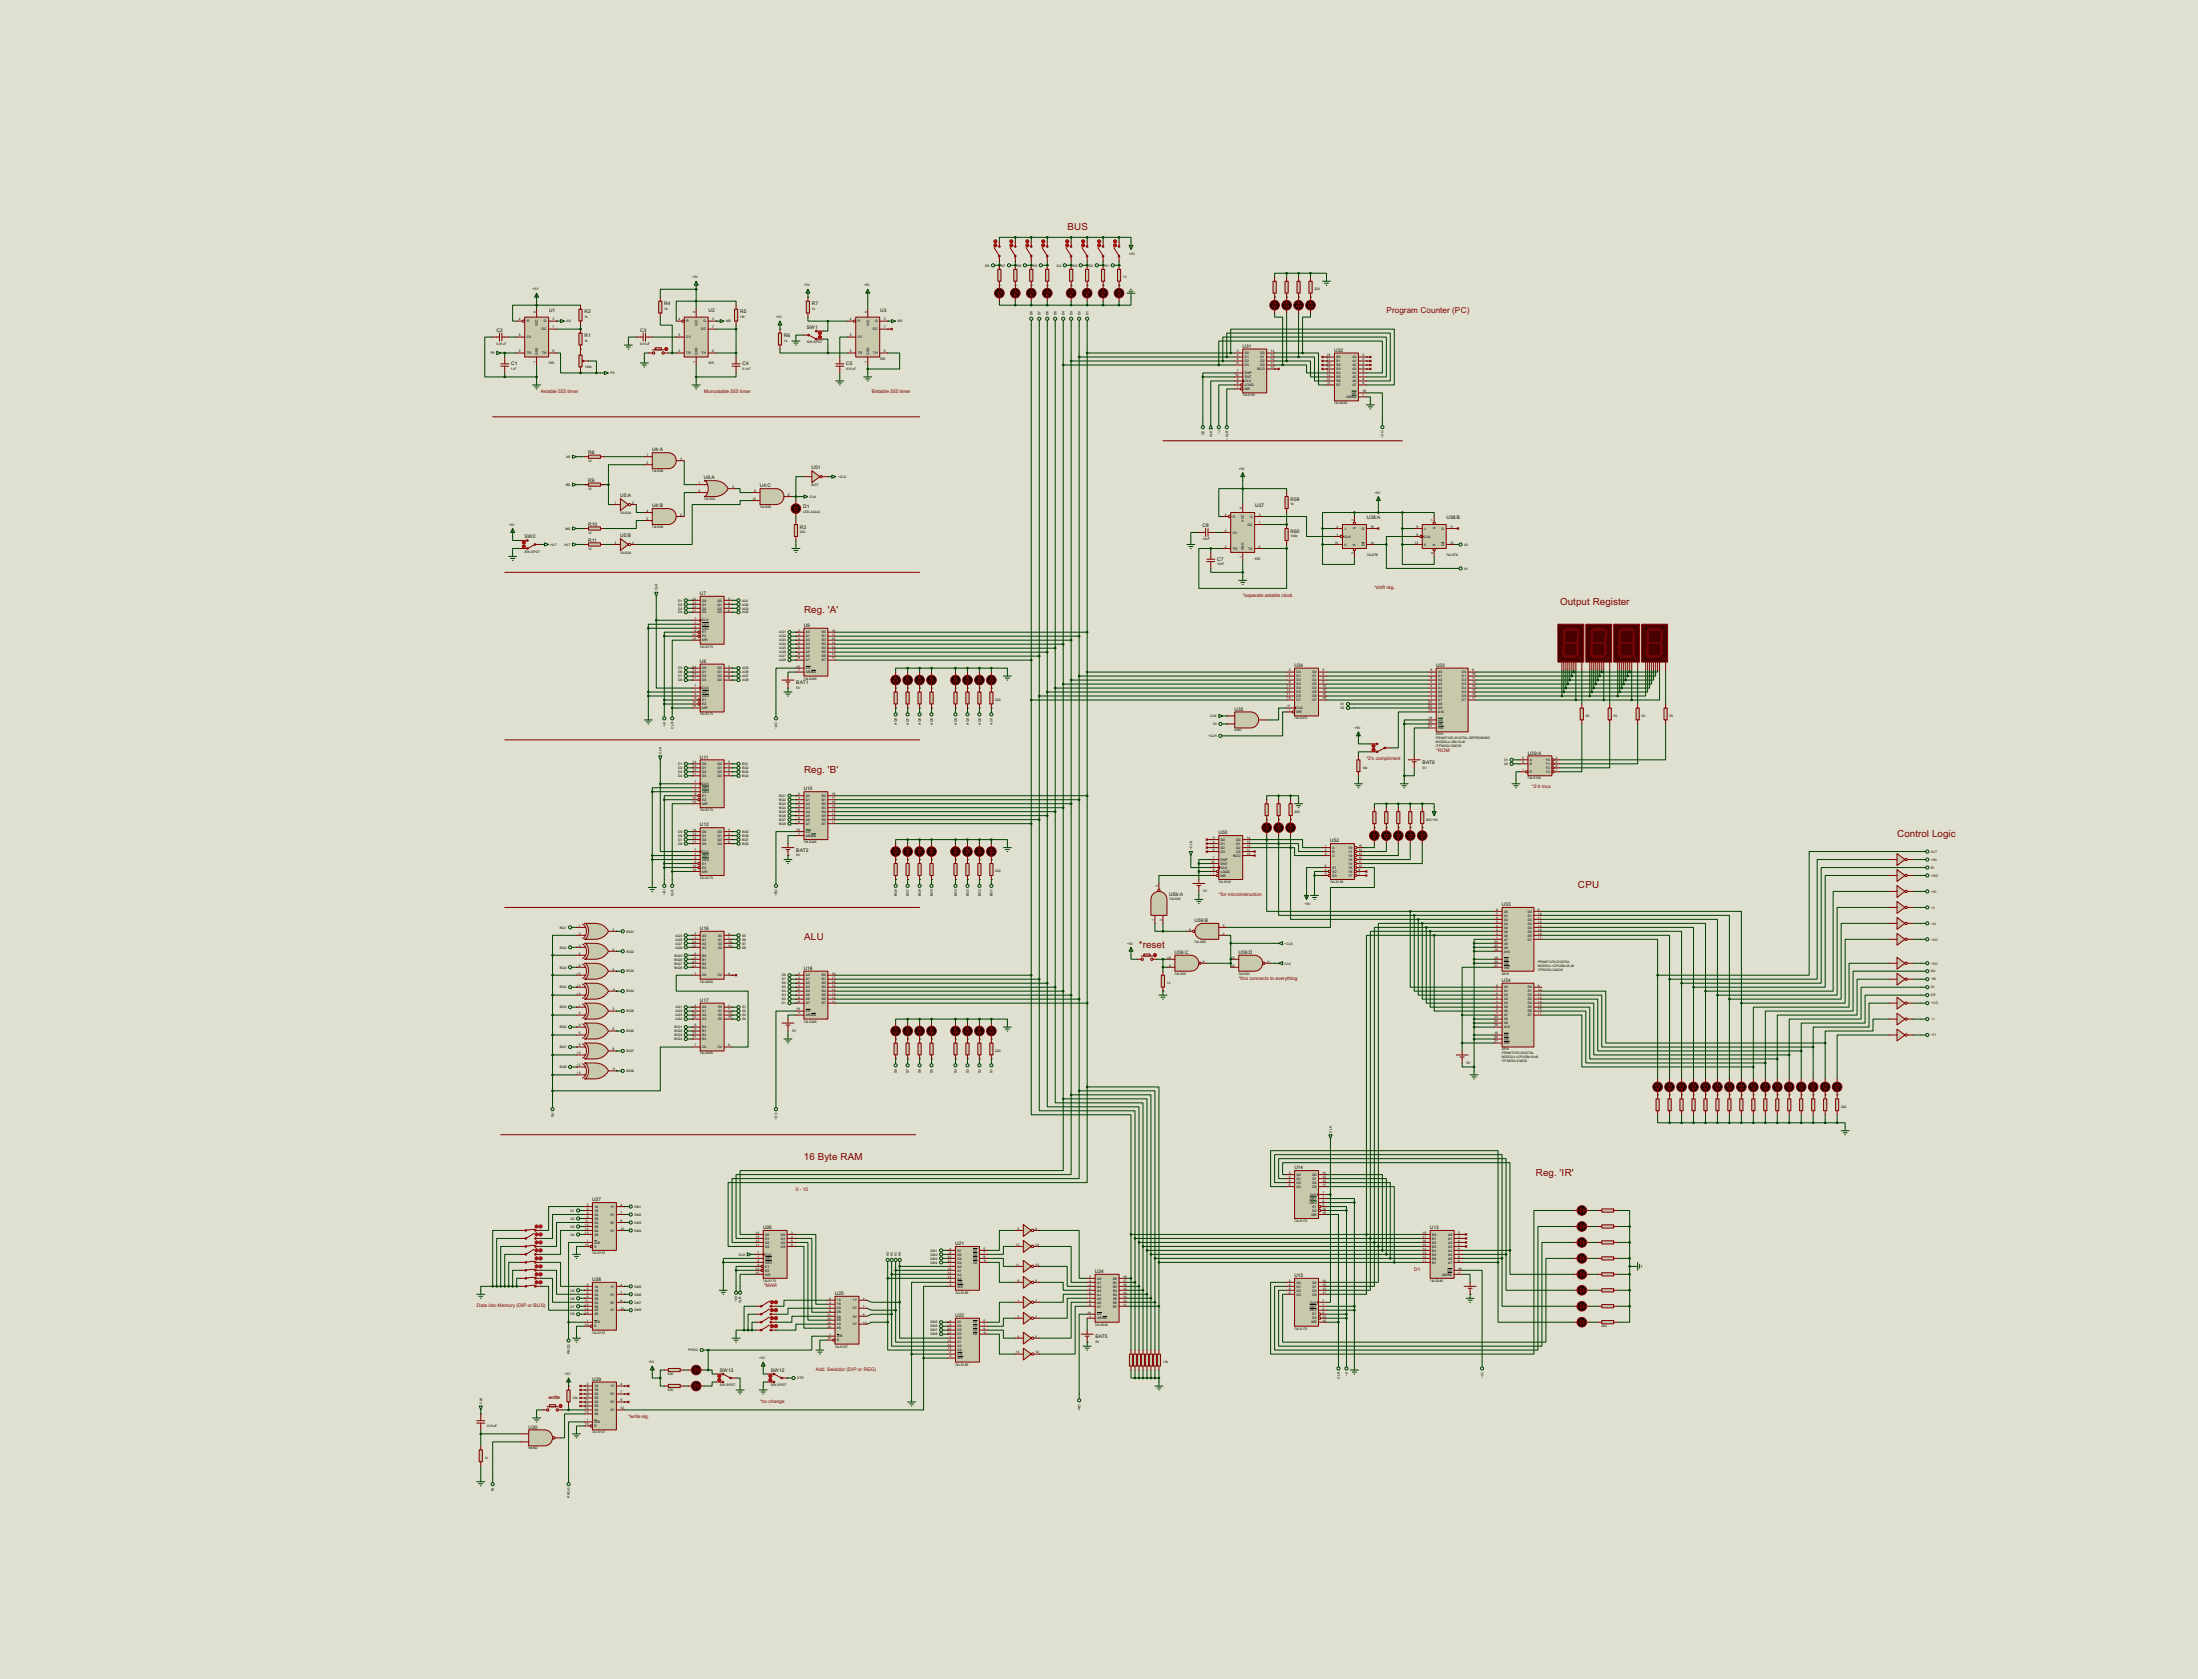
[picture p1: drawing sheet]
<svg xmlns="http://www.w3.org/2000/svg" width="1399mm" height="1069mm" viewBox="0 0 1399 1069" stroke-linecap="round" stroke-linejoin="round" font-family="sans-serif">
<defs><g id="words">
<g font-size="7" fill="#800000">
<text x="680" y="147">BUS</text>
<text x="993" y="385">Output Register</text>
<text x="512" y="391">Reg. 'A'</text>
<text x="512" y="492">Reg. 'B'</text>
<text x="1208" y="533">Control Logic</text>
<text x="1005" y="566">CPU</text>
<text x="512" y="599">ALU</text>
<text x="725" y="604">*reset</text>
<text x="512" y="739">16 Byte RAM</text>
<text x="978" y="749">Reg. 'IR'</text>
</g>
<text font-size="5.8" fill="#800000" x="883" y="199">Program Counter (PC)</text>
<text font-size="3.6" fill="#800000" x="349" y="891">write</text>
<g font-size="3.5">
<text x="423" y="195">R4</text>
<text x="517" y="195">R7</text>
<text x="350" y="199">U1</text>
<text x="372" y="200">R2</text>
<text x="451" y="199">U2</text>
<text x="471" y="200">R5</text>
<text x="560" y="199">U3</text>
<text x="514" y="210">SW1</text>
<text x="316" y="211">C2</text>
<text x="372" y="215">R1</text>
<text x="408" y="211">C3</text>
<text x="499" y="215">R6</text>
<text x="791" y="222">U31</text>
<text x="850" y="224">U32</text>
<text x="325" y="233">C1</text>
<text x="473" y="233">C4</text>
<text x="539" y="233">C5</text>
<text x="415" y="288">U4:A</text>
<text x="375" y="289">R8</text>
<text x="517" y="299">U51</text>
<text x="448" y="305">U6:A</text>
<text x="375" y="307">R9</text>
<text x="484" y="310">U4:C</text>
<text x="395" y="317">U5:A</text>
<text x="415" y="323">U4:B</text>
<text x="511" y="324">D1</text>
<text x="799" y="323">U37</text>
<text x="822" y="319">R59</text>
<text x="375" y="335">R10</text>
<text x="766" y="336">C8</text>
<text x="870" y="331">U38:A</text>
<text x="921" y="331">U38:B</text>
<text x="509" y="337">R3</text>
<text x="822" y="339">R60</text>
<text x="334" y="343">SW2</text>
<text x="375" y="345">R11</text>
<text x="395" y="342">U5:B</text>
<text x="775" y="357">C7</text>
<text x="446" y="379">U7</text>
<text x="512" y="399">U9</text>
<text x="446" y="422">U8</text>
<text x="824" y="425">U34</text>
<text x="914" y="425">U33</text>
<text x="507" y="436">BAT1</text>
<text x="786" y="453">U35</text>
<text x="446" y="483">U11</text>
<text x="973" y="481">U39:A</text>
<text x="906" y="487">BAT6</text>
<text x="512" y="503">U10</text>
<text x="446" y="526">U12</text>
<text x="776" y="531">U50</text>
<text x="847" y="536">U52</text>
<text x="507" y="543">BAT2</text>
<text x="745" y="570">U59:A</text>
<text x="956" y="577">U53</text>
<text x="761" y="587">U59:B</text>
<text x="446" y="592">U16</text>
<text x="748" y="608">U59:C</text>
<text x="789" y="608">U59:D</text>
<text x="512" y="618">U18</text>
<text x="956" y="625">U54</text>
<text x="446" y="638">U17</text>
<text x="824" y="745">U14</text>
<text x="377" y="765">U27</text>
<text x="486" y="783">U26</text>
<text x="910" y="783">U13</text>
<text x="608" y="793">U21</text>
<text x="377" y="816">U28</text>
<text x="697" y="811">U24</text>
<text x="824" y="813">U15</text>
<text x="532" y="825">U25</text>
<text x="608" y="839">U22</text>
<text x="698" y="852">BAT5</text>
<text x="458" y="874">SW13</text>
<text x="491" y="874">SW12</text>
<text x="377" y="879">U29</text>
<text x="336" y="910">U30</text>
</g>
<g font-size="3.5" fill="#800000">
<text x="344" y="251">Astable 555 timer</text>
<text x="448" y="251">Monostable 555 timer</text>
<text x="555" y="251">Bistable 555 timer</text>
<text x="875" y="375">*shift reg.</text>
<text x="791" y="380">*seperate astable clock</text>
<text x="914" y="479">*ROM</text>
<text x="870" y="484">*2's compliment</text>
<text x="975" y="502">*2:4 mux</text>
<text x="776" y="571">*for microinstruction</text>
<text x="789" y="624">*this connects to everything</text>
<text x="507" y="759">0 - 15</text>
<text x="901" y="809">D1</text>
<text x="486" y="820">*MAR</text>
<text x="304" y="832">Data into Memory (DIP or BUS)</text>
<text x="520" y="873">Add. Selector (DIP or REG)</text>
<text x="484" y="893">*no change</text>
<text x="400" y="903">*write sig.</text>
</g>
<g font-size="2.4">
<text x="719" y="162">+5V</text>
<text x="627" y="170">D8</text>
<text x="637" y="170">D7</text>
<text x="648" y="170">D6</text>
<text x="658" y="170">D5</text>
<text x="673" y="170">D4</text>
<text x="683" y="170">D3</text>
<text x="693" y="170">D2</text>
<text x="703" y="170">D1</text>
<text x="441" y="177">+5V</text>
<text x="715" y="177">10</text>
<text x="339" y="185">+5V</text>
<text x="512" y="182">+5V</text>
<text x="550" y="182">+5V</text>
<text x="837" y="185">220</text>
<text x="423" y="197">1k</text>
<text x="517" y="197">1k</text>
<text x="341" y="199" transform="rotate(-90 341 199)">8</text>
<text x="372" y="202">1k</text>
<text x="443" y="199" transform="rotate(-90 443 199)">8</text>
<text x="471" y="202">1M</text>
<text x="494" y="203">+5V</text>
<text x="552" y="199" transform="rotate(-90 552 199)">8</text>
<text x="657" y="201" transform="rotate(-90 657 201)">D8</text>
<text x="663" y="201" transform="rotate(-90 663 201)">D7</text>
<text x="668" y="201" transform="rotate(-90 668 201)">D6</text>
<text x="673" y="201" transform="rotate(-90 673 201)">D5</text>
<text x="678" y="201" transform="rotate(-90 678 201)">D4</text>
<text x="683" y="201" transform="rotate(-90 683 201)">D3</text>
<text x="688" y="201" transform="rotate(-90 688 201)">D2</text>
<text x="693" y="201" transform="rotate(-90 693 201)">D1</text>
<text x="330" y="204">4</text>
<text x="335" y="205">R</text>
<text x="342" y="208" transform="rotate(-90 342 208)">VCC</text>
<text x="346" y="205">Q</text>
<text x="352" y="209">7</text>
<text x="352" y="204">3</text>
<text x="361" y="205">AS</text>
<text x="432" y="204">4</text>
<text x="437" y="205">R</text>
<text x="444" y="208" transform="rotate(-90 444 208)">VCC</text>
<text x="448" y="205">Q</text>
<text x="453" y="209">7</text>
<text x="453" y="204">3</text>
<text x="462" y="205">MS</text>
<text x="541" y="204">4</text>
<text x="546" y="205">R</text>
<text x="553" y="208" transform="rotate(-90 553 208)">VCC</text>
<text x="557" y="205">Q</text>
<text x="563" y="209">7</text>
<text x="563" y="204">3</text>
<text x="572" y="205">BS</text>
<text x="330" y="214">5</text>
<text x="335" y="215">CV</text>
<text x="345" y="210">DC</text>
<text x="432" y="214">5</text>
<text x="437" y="215">CV</text>
<text x="447" y="210">DC</text>
<text x="541" y="214">5</text>
<text x="546" y="215">CV</text>
<text x="556" y="210">DC</text>
<text x="316" y="219">0.01uF</text>
<text x="372" y="218">1k</text>
<text x="408" y="219">0.01uF</text>
<text x="499" y="218">1k</text>
<text x="514" y="219">SW-SPDT</text>
<text x="312" y="226">P6</text>
<text x="330" y="224">2</text>
<text x="335" y="226">TR</text>
<text x="342" y="226" transform="rotate(-90 342 226)">GND</text>
<text x="345" y="226">TH</text>
<text x="352" y="224">6</text>
<text x="432" y="224">2</text>
<text x="437" y="226">TR</text>
<text x="444" y="226" transform="rotate(-90 444 226)">GND</text>
<text x="447" y="226">TH</text>
<text x="453" y="224">6</text>
<text x="541" y="224">2</text>
<text x="546" y="226">TR</text>
<text x="553" y="226" transform="rotate(-90 553 226)">GND</text>
<text x="556" y="226">TH</text>
<text x="563" y="224">6</text>
<text x="788" y="224">3</text>
<text x="788" y="227">4</text>
<text x="793" y="226">D0</text>
<text x="802" y="226">Q0</text>
<text x="809" y="224">14</text>
<text x="809" y="227">13</text>
<text x="845" y="227">18</text>
<text x="867" y="227">2</text>
<text x="341" y="231" transform="rotate(-90 341 231)">1</text>
<text x="350" y="232">555</text>
<text x="443" y="231" transform="rotate(-90 443 231)">1</text>
<text x="451" y="232">555</text>
<text x="552" y="231" transform="rotate(-90 552 231)">1</text>
<text x="560" y="230">555</text>
<text x="788" y="230">5</text>
<text x="788" y="232">6</text>
<text x="793" y="228">D1</text>
<text x="793" y="231">D2</text>
<text x="793" y="233">D3</text>
<text x="802" y="228">Q1</text>
<text x="802" y="231">Q2</text>
<text x="802" y="233">Q3</text>
<text x="809" y="230">12</text>
<text x="809" y="232">11</text>
<text x="845" y="230">17</text>
<text x="845" y="232">16</text>
<text x="851" y="228">B0</text>
<text x="851" y="231">B1</text>
<text x="851" y="233">B2</text>
<text x="861" y="228">A0</text>
<text x="861" y="231">A1</text>
<text x="861" y="233">A2</text>
<text x="867" y="230">3</text>
<text x="867" y="232">4</text>
<text x="325" y="236">1uF</text>
<text x="372" y="235">180k</text>
<text x="389" y="238">P6</text>
<text x="473" y="236">0.1uF</text>
<text x="539" y="236">0.01uF</text>
<text x="786" y="240">10</text>
<text x="788" y="237">7</text>
<text x="793" y="238">ENP</text>
<text x="800" y="236">RCO</text>
<text x="809" y="235">15</text>
<text x="845" y="235">15</text>
<text x="845" y="237">14</text>
<text x="845" y="240">13</text>
<text x="851" y="236">B3</text>
<text x="851" y="238">B4</text>
<text x="861" y="236">A3</text>
<text x="861" y="238">A4</text>
<text x="867" y="235">5</text>
<text x="867" y="237">6</text>
<text x="867" y="240">7</text>
<text x="788" y="242">2</text>
<text x="788" y="245">9</text>
<text x="793" y="241">ENT</text>
<text x="793" y="243">CLK</text>
<text x="793" y="246">LOAD</text>
<text x="845" y="242">12</text>
<text x="845" y="245">11</text>
<text x="851" y="241">B5</text>
<text x="851" y="243">B6</text>
<text x="851" y="246">B7</text>
<text x="861" y="241">A5</text>
<text x="861" y="243">A6</text>
<text x="861" y="246">A7</text>
<text x="867" y="242">8</text>
<text x="867" y="245">9</text>
<text x="788" y="247">1</text>
<text x="793" y="248">MR</text>
<text x="861" y="251">CE</text>
<text x="867" y="250">19</text>
<text x="791" y="252">74LS161</text>
<text x="849" y="258">74LS245</text>
<text x="857" y="254">AB/BA</text>
<text x="867" y="252">1</text>
<text x="767" y="277" transform="rotate(-90 767 277)">CE</text>
<text x="772" y="279" transform="rotate(-90 772 279)">CLK</text>
<text x="777" y="277" transform="rotate(-90 777 277)">~J</text>
<text x="782" y="280" transform="rotate(-90 782 280)">~CLR</text>
<text x="881" y="279" transform="rotate(-90 881 279)">~CO</text>
<text x="360" y="292">AS</text>
<text x="412" y="290">1</text>
<text x="433" y="293">3</text>
<text x="375" y="294">10</text>
<text x="412" y="296">2</text>
<text x="789" y="299">+5V</text>
<text x="415" y="301">74LS08</text>
<text x="533" y="304">~CLK</text>
<text x="360" y="309">BS</text>
<text x="375" y="312">10</text>
<text x="445" y="308">1</text>
<text x="466" y="311">3</text>
<text x="517" y="310">NOT</text>
<text x="445" y="313">2</text>
<text x="480" y="313">9</text>
<text x="502" y="316">8</text>
<text x="516" y="317">CLK</text>
<text x="875" y="315">+5V</text>
<text x="391" y="321">1</text>
<text x="403" y="321">2</text>
<text x="448" y="318">74LS32</text>
<text x="479" y="318">10</text>
<text x="484" y="324">74LS08</text>
<text x="791" y="324" transform="rotate(-90 791 324)">8</text>
<text x="822" y="322">1k</text>
<text x="395" y="327">74LS04</text>
<text x="412" y="326">4</text>
<text x="433" y="329">6</text>
<text x="511" y="326">LED-AQUA</text>
<text x="780" y="329">4</text>
<text x="785" y="330">R</text>
<text x="796" y="330">Q</text>
<text x="801" y="329">3</text>
<text x="324" y="335">+5V</text>
<text x="412" y="331">5</text>
<text x="792" y="332" transform="rotate(-90 792 332)">VCC</text>
<text x="795" y="335">DC</text>
<text x="801" y="334">7</text>
<text x="862" y="332" transform="rotate(-90 862 332)">2</text>
<text x="913" y="332" transform="rotate(-90 913 332)">7</text>
<text x="360" y="337">MS</text>
<text x="375" y="340">10</text>
<text x="415" y="336">74LS08</text>
<text x="509" y="340">220</text>
<text x="780" y="339">5</text>
<text x="785" y="340">CV</text>
<text x="851" y="336">4</text>
<text x="851" y="341">1</text>
<text x="856" y="337">J</text>
<text x="863" y="337" transform="rotate(-90 863 337)">S</text>
<text x="867" y="337">Q</text>
<text x="873" y="336">15</text>
<text x="902" y="336">9</text>
<text x="902" y="341">6</text>
<text x="907" y="337">J</text>
<text x="914" y="337" transform="rotate(-90 914 337)">S</text>
<text x="918" y="337">Q</text>
<text x="923" y="336">11</text>
<text x="351" y="348">HLT</text>
<text x="359" y="348">HLT</text>
<text x="391" y="346">3</text>
<text x="403" y="346">4</text>
<text x="766" y="344">10nF</text>
<text x="822" y="342">100k</text>
<text x="850" y="346">16</text>
<text x="856" y="342">CLK</text>
<text x="856" y="348">K</text>
<text x="863" y="348" transform="rotate(-90 863 348)">R</text>
<text x="867" y="348">Q</text>
<text x="873" y="346">14</text>
<text x="901" y="346">12</text>
<text x="907" y="342">CLK</text>
<text x="907" y="348">K</text>
<text x="914" y="348" transform="rotate(-90 914 348)">R</text>
<text x="918" y="348">Q</text>
<text x="923" y="346">10</text>
<text x="932" y="348">X2</text>
<text x="334" y="352">SW-SPDT</text>
<text x="375" y="350">10</text>
<text x="395" y="353">74LS04</text>
<text x="780" y="349">2</text>
<text x="785" y="350">TR</text>
<text x="792" y="351" transform="rotate(-90 792 351)">GND</text>
<text x="795" y="350">TH</text>
<text x="801" y="349">6</text>
<text x="862" y="353" transform="rotate(-90 862 353)">3</text>
<text x="913" y="353" transform="rotate(-90 913 353)">8</text>
<text x="775" y="360">10nF</text>
<text x="791" y="356" transform="rotate(-90 791 356)">1</text>
<text x="799" y="357">555</text>
<text x="870" y="354">74LS76</text>
<text x="921" y="354">74LS76</text>
<text x="932" y="363">X1</text>
<text x="419" y="376" transform="rotate(-90 419 376)">CLK</text>
<text x="432" y="383">D1</text>
<text x="441" y="382">14</text>
<text x="447" y="383">D0</text>
<text x="457" y="383">Q0</text>
<text x="464" y="382">3</text>
<text x="472" y="383">AQ1</text>
<text x="432" y="386">D2</text>
<text x="432" y="388">D3</text>
<text x="441" y="384">13</text>
<text x="441" y="387">12</text>
<text x="441" y="389">11</text>
<text x="447" y="386">D1</text>
<text x="447" y="388">D2</text>
<text x="457" y="386">Q1</text>
<text x="457" y="388">Q2</text>
<text x="464" y="384">4</text>
<text x="464" y="387">5</text>
<text x="464" y="389">6</text>
<text x="472" y="386">AQ2</text>
<text x="472" y="388">AQ3</text>
<text x="432" y="391">D4</text>
<text x="442" y="395">7</text>
<text x="447" y="391">D3</text>
<text x="447" y="396">CLK</text>
<text x="457" y="391">Q3</text>
<text x="472" y="391">AQ4</text>
<text x="442" y="397">1</text>
<text x="442" y="400">2</text>
<text x="447" y="398">OE1</text>
<text x="447" y="401">OE2</text>
<text x="441" y="405">10</text>
<text x="441" y="407">15</text>
<text x="442" y="402">9</text>
<text x="447" y="403">E1</text>
<text x="447" y="406">E2</text>
<text x="496" y="403">AQ1</text>
<text x="496" y="406">AQ2</text>
<text x="508" y="402">2</text>
<text x="508" y="405">3</text>
<text x="508" y="407">4</text>
<text x="513" y="403">A0</text>
<text x="513" y="406">A1</text>
<text x="523" y="403">B0</text>
<text x="523" y="406">B1</text>
<text x="530" y="402">18</text>
<text x="530" y="405">17</text>
<text x="530" y="407">16</text>
<text x="446" y="412">74LS173</text>
<text x="447" y="409">MR</text>
<text x="496" y="409">AQ3</text>
<text x="496" y="411">AQ4</text>
<text x="496" y="414">AQ5</text>
<text x="508" y="410">5</text>
<text x="508" y="412">6</text>
<text x="513" y="409">A2</text>
<text x="513" y="411">A3</text>
<text x="513" y="414">A4</text>
<text x="523" y="409">B2</text>
<text x="523" y="411">B3</text>
<text x="523" y="414">B4</text>
<text x="530" y="410">15</text>
<text x="530" y="412">14</text>
<text x="496" y="419">AQ7</text>
<text x="496" y="416">AQ6</text>
<text x="508" y="415">7</text>
<text x="508" y="417">8</text>
<text x="513" y="416">A5</text>
<text x="513" y="419">A6</text>
<text x="523" y="416">B5</text>
<text x="523" y="419">B6</text>
<text x="530" y="415">13</text>
<text x="530" y="417">12</text>
<text x="441" y="425">14</text>
<text x="464" y="425">3</text>
<text x="496" y="421">AQ8</text>
<text x="507" y="425">19</text>
<text x="508" y="420">9</text>
<text x="513" y="421">A7</text>
<text x="523" y="421">B7</text>
<text x="530" y="420">11</text>
<text x="432" y="426">D5</text>
<text x="432" y="429">D6</text>
<text x="432" y="431">D7</text>
<text x="441" y="428">13</text>
<text x="441" y="430">12</text>
<text x="447" y="426">D0</text>
<text x="447" y="429">D1</text>
<text x="447" y="431">D2</text>
<text x="457" y="426">Q0</text>
<text x="457" y="429">Q1</text>
<text x="457" y="431">Q2</text>
<text x="464" y="428">4</text>
<text x="464" y="430">5</text>
<text x="472" y="431">AQ7</text>
<text x="472" y="426">AQ5</text>
<text x="472" y="429">AQ6</text>
<text x="508" y="428">1</text>
<text x="513" y="426">CE</text>
<text x="513" y="429">AB/BA</text>
<text x="821" y="428">3</text>
<text x="821" y="430">4</text>
<text x="826" y="429">D0</text>
<text x="826" y="431">D1</text>
<text x="835" y="429">Q0</text>
<text x="835" y="431">Q1</text>
<text x="842" y="428">2</text>
<text x="842" y="430">5</text>
<text x="911" y="428">8</text>
<text x="911" y="430">7</text>
<text x="916" y="429">A0</text>
<text x="916" y="431">A1</text>
<text x="931" y="429">D0</text>
<text x="931" y="431">D1</text>
<text x="937" y="428">9</text>
<text x="937" y="430">10</text>
<text x="432" y="434">D8</text>
<text x="441" y="433">11</text>
<text x="442" y="438">7</text>
<text x="447" y="434">D3</text>
<text x="457" y="434">Q3</text>
<text x="464" y="433">6</text>
<text x="472" y="434">AQ8</text>
<text x="512" y="433">74LS245</text>
<text x="819" y="438">13</text>
<text x="821" y="433">7</text>
<text x="821" y="435">8</text>
<text x="826" y="434">D2</text>
<text x="826" y="436">D3</text>
<text x="835" y="434">Q2</text>
<text x="835" y="436">Q3</text>
<text x="842" y="433">6</text>
<text x="842" y="435">9</text>
<text x="842" y="438">12</text>
<text x="911" y="433">6</text>
<text x="911" y="435">5</text>
<text x="911" y="438">4</text>
<text x="916" y="434">A2</text>
<text x="916" y="436">A3</text>
<text x="931" y="434">D2</text>
<text x="931" y="436">D3</text>
<text x="937" y="433">11</text>
<text x="937" y="435">13</text>
<text x="937" y="438">14</text>
<text x="442" y="440">1</text>
<text x="442" y="443">2</text>
<text x="447" y="439">CLK</text>
<text x="447" y="442">OE1</text>
<text x="507" y="439">5V</text>
<text x="819" y="440">14</text>
<text x="819" y="443">17</text>
<text x="826" y="439">D4</text>
<text x="826" y="442">D5</text>
<text x="835" y="439">Q4</text>
<text x="835" y="442">Q5</text>
<text x="842" y="440">15</text>
<text x="842" y="443">16</text>
<text x="911" y="440">3</text>
<text x="911" y="443">2</text>
<text x="916" y="439">A4</text>
<text x="916" y="442">A5</text>
<text x="931" y="439">D4</text>
<text x="931" y="442">D5</text>
<text x="937" y="440">15</text>
<text x="937" y="443">16</text>
<text x="441" y="448">10</text>
<text x="442" y="445">9</text>
<text x="447" y="444">OE2</text>
<text x="447" y="447">E1</text>
<text x="447" y="449">E2</text>
<text x="634" y="446">220</text>
<text x="819" y="445">18</text>
<text x="826" y="444">D6</text>
<text x="826" y="447">D7</text>
<text x="835" y="444">Q6</text>
<text x="835" y="447">Q7</text>
<text x="842" y="445">19</text>
<text x="853" y="449">X1</text>
<text x="910" y="448">23</text>
<text x="911" y="445">1</text>
<text x="916" y="444">A6</text>
<text x="916" y="447">A7</text>
<text x="916" y="449">A8</text>
<text x="931" y="444">D6</text>
<text x="931" y="447">D7</text>
<text x="937" y="445">17</text>
<text x="441" y="451">15</text>
<text x="446" y="456">74LS173</text>
<text x="447" y="452">MR</text>
<text x="820" y="451">11</text>
<text x="821" y="453">1</text>
<text x="826" y="452">CLK</text>
<text x="826" y="454">MR</text>
<text x="853" y="452">X2</text>
<text x="910" y="451">22</text>
<text x="910" y="453">19</text>
<text x="916" y="452">A9</text>
<text x="916" y="454">A10</text>
<text x="571" y="462" transform="rotate(-90 571 462)">AQ8</text>
<text x="579" y="462" transform="rotate(-90 579 462)">AQ7</text>
<text x="586" y="462" transform="rotate(-90 586 462)">AQ6</text>
<text x="594" y="462" transform="rotate(-90 594 462)">AQ5</text>
<text x="609" y="462" transform="rotate(-90 609 462)">AQ4</text>
<text x="617" y="462" transform="rotate(-90 617 462)">AQ3</text>
<text x="624" y="462" transform="rotate(-90 624 462)">AQ2</text>
<text x="632" y="462" transform="rotate(-90 632 462)">AQ1</text>
<text x="771" y="457">CLK</text>
<text x="772" y="462">OI</text>
<text x="824" y="458">74LS273</text>
<text x="910" y="458">18</text>
<text x="910" y="461">20</text>
<text x="916" y="459">CE</text>
<text x="916" y="462">OE</text>
<text x="1010" y="457">50</text>
<text x="1027" y="457">50</text>
<text x="1045" y="457">50</text>
<text x="1063" y="457">50</text>
<text x="424" y="463" transform="rotate(-90 424 463)">~AI</text>
<text x="429" y="464" transform="rotate(-90 429 464)">CLR</text>
<text x="495" y="464" transform="rotate(-90 495 464)">~AO</text>
<text x="786" y="466">AND</text>
<text x="862" y="464">+5V</text>
<text x="910" y="463">21</text>
<text x="916" y="464">WE</text>
<text x="769" y="469">~CLR</text>
<text x="914" y="468">2816</text>
<text x="914" y="471">PRIMITIVE=DIGITAL,EEPROM28C</text>
<text x="914" y="473">MODDLL=28c16.dll</text>
<text x="914" y="476">ITFMOD=CMOS</text>
<text x="421" y="480" transform="rotate(-90 421 480)">CLK</text>
<text x="958" y="485">X1</text>
<text x="969" y="484">2</text>
<text x="974" y="485">A</text>
<text x="984" y="485">Y0</text>
<text x="991" y="484">4</text>
<text x="432" y="487">D1</text>
<text x="432" y="490">D2</text>
<text x="441" y="486">14</text>
<text x="441" y="489">13</text>
<text x="441" y="491">12</text>
<text x="447" y="487">D0</text>
<text x="447" y="490">D1</text>
<text x="457" y="487">Q0</text>
<text x="457" y="490">Q1</text>
<text x="464" y="486">3</text>
<text x="464" y="489">4</text>
<text x="464" y="491">5</text>
<text x="472" y="487">BQ1</text>
<text x="472" y="490">BQ2</text>
<text x="867" y="490">10k</text>
<text x="906" y="490">5V</text>
<text x="958" y="487">X2</text>
<text x="969" y="486">3</text>
<text x="969" y="491">1</text>
<text x="974" y="487">B</text>
<text x="984" y="487">Y1</text>
<text x="984" y="490">Y2</text>
<text x="991" y="486">5</text>
<text x="991" y="489">6</text>
<text x="991" y="491">7</text>
<text x="432" y="492">D3</text>
<text x="432" y="495">D4</text>
<text x="441" y="494">11</text>
<text x="447" y="492">D2</text>
<text x="447" y="495">D3</text>
<text x="457" y="492">Q2</text>
<text x="457" y="495">Q3</text>
<text x="464" y="494">6</text>
<text x="472" y="492">BQ3</text>
<text x="472" y="495">BQ4</text>
<text x="973" y="496">74LS139</text>
<text x="974" y="492">E</text>
<text x="984" y="492">Y3</text>
<text x="442" y="499">7</text>
<text x="442" y="501">1</text>
<text x="442" y="504">2</text>
<text x="447" y="500">CLK</text>
<text x="447" y="503">OE1</text>
<text x="441" y="509">10</text>
<text x="442" y="506">9</text>
<text x="447" y="505">OE2</text>
<text x="447" y="508">E1</text>
<text x="496" y="508">BQ1</text>
<text x="508" y="506">2</text>
<text x="508" y="509">3</text>
<text x="513" y="508">A0</text>
<text x="523" y="508">B0</text>
<text x="530" y="506">18</text>
<text x="530" y="509">17</text>
<text x="441" y="511">15</text>
<text x="447" y="510">E2</text>
<text x="447" y="513">MR</text>
<text x="496" y="510">BQ2</text>
<text x="496" y="513">BQ3</text>
<text x="496" y="515">BQ4</text>
<text x="508" y="511">4</text>
<text x="508" y="514">5</text>
<text x="513" y="510">A1</text>
<text x="513" y="513">A2</text>
<text x="513" y="515">A3</text>
<text x="523" y="510">B1</text>
<text x="523" y="513">B2</text>
<text x="523" y="515">B3</text>
<text x="530" y="511">16</text>
<text x="530" y="514">15</text>
<text x="446" y="517">74LS173</text>
<text x="496" y="518">BQ5</text>
<text x="496" y="520">BQ6</text>
<text x="508" y="517">6</text>
<text x="508" y="519">7</text>
<text x="508" y="522">8</text>
<text x="513" y="518">A4</text>
<text x="513" y="520">A5</text>
<text x="523" y="518">B4</text>
<text x="523" y="520">B5</text>
<text x="530" y="517">14</text>
<text x="530" y="519">13</text>
<text x="530" y="522">12</text>
<text x="824" y="517">220</text>
<text x="496" y="523">BQ7</text>
<text x="496" y="525">BQ8</text>
<text x="508" y="524">9</text>
<text x="513" y="523">A6</text>
<text x="513" y="525">A7</text>
<text x="523" y="523">B6</text>
<text x="523" y="525">B7</text>
<text x="530" y="524">11</text>
<text x="908" y="523">220+5V</text>
<text x="432" y="530">D5</text>
<text x="432" y="533">D6</text>
<text x="441" y="529">14</text>
<text x="441" y="532">13</text>
<text x="447" y="530">D0</text>
<text x="447" y="533">D1</text>
<text x="457" y="530">Q0</text>
<text x="457" y="533">Q1</text>
<text x="464" y="529">3</text>
<text x="464" y="532">4</text>
<text x="472" y="530">BQ5</text>
<text x="472" y="533">BQ6</text>
<text x="507" y="529">19</text>
<text x="508" y="532">1</text>
<text x="513" y="530">CE</text>
<text x="513" y="533">AB/BA</text>
<text x="432" y="536">D7</text>
<text x="432" y="538">D8</text>
<text x="441" y="534">12</text>
<text x="441" y="537">11</text>
<text x="447" y="536">D2</text>
<text x="447" y="538">D3</text>
<text x="457" y="536">Q2</text>
<text x="457" y="538">Q3</text>
<text x="464" y="534">5</text>
<text x="464" y="537">6</text>
<text x="472" y="536">BQ7</text>
<text x="472" y="538">BQ8</text>
<text x="512" y="537">74LS245</text>
<text x="772" y="534">3</text>
<text x="772" y="537">4</text>
<text x="772" y="539">5</text>
<text x="777" y="536">D0</text>
<text x="777" y="538">D1</text>
<text x="787" y="536">Q0</text>
<text x="787" y="538">Q1</text>
<text x="794" y="534">14</text>
<text x="794" y="537">13</text>
<text x="794" y="539">12</text>
<text x="843" y="539">1</text>
<text x="865" y="539">15</text>
<text x="442" y="542">7</text>
<text x="442" y="544">1</text>
<text x="447" y="543">CLK</text>
<text x="447" y="546">OE1</text>
<text x="507" y="545">5V</text>
<text x="759" y="541" transform="rotate(-90 759 541)">~CLK</text>
<text x="772" y="542">6</text>
<text x="777" y="541">D2</text>
<text x="777" y="543">D3</text>
<text x="785" y="546">RCO</text>
<text x="787" y="541">Q2</text>
<text x="787" y="543">Q3</text>
<text x="794" y="542">11</text>
<text x="794" y="544">15</text>
<text x="843" y="542">2</text>
<text x="843" y="544">3</text>
<text x="848" y="541">A</text>
<text x="848" y="543">B</text>
<text x="848" y="546">C</text>
<text x="859" y="541">Y0</text>
<text x="859" y="543">Y1</text>
<text x="859" y="546">Y2</text>
<text x="865" y="542">14</text>
<text x="865" y="544">13</text>
<text x="1229" y="543">HLT</text>
<text x="442" y="547">2</text>
<text x="442" y="550">9</text>
<text x="447" y="548">OE2</text>
<text x="447" y="551">E1</text>
<text x="771" y="550">10</text>
<text x="772" y="547">7</text>
<text x="777" y="548">ENP</text>
<text x="777" y="551">ENT</text>
<text x="859" y="548">Y3</text>
<text x="859" y="551">Y4</text>
<text x="865" y="547">12</text>
<text x="865" y="550">11</text>
<text x="1229" y="548">~MI</text>
<text x="441" y="552">10</text>
<text x="441" y="555">15</text>
<text x="447" y="553">E2</text>
<text x="447" y="556">MR</text>
<text x="634" y="556">220</text>
<text x="772" y="552">2</text>
<text x="772" y="555">9</text>
<text x="772" y="557">1</text>
<text x="777" y="553">CLK</text>
<text x="777" y="556">LOAD</text>
<text x="843" y="552">6</text>
<text x="843" y="555">4</text>
<text x="843" y="557">5</text>
<text x="848" y="553">E1</text>
<text x="848" y="556">E2</text>
<text x="859" y="553">Y5</text>
<text x="859" y="556">Y6</text>
<text x="865" y="552">10</text>
<text x="865" y="555">9</text>
<text x="865" y="557">7</text>
<text x="1229" y="553">RI</text>
<text x="446" y="560">74LS173</text>
<text x="776" y="562">74LS161</text>
<text x="777" y="558">MR</text>
<text x="847" y="562">74LS138</text>
<text x="848" y="558">E3</text>
<text x="859" y="558">Y7</text>
<text x="1229" y="558">~RO</text>
<text x="424" y="570" transform="rotate(-90 424 570)">~BI</text>
<text x="738" y="565" transform="rotate(-90 738 565)">3</text>
<text x="766" y="568">5V</text>
<text x="1229" y="569">~IO</text>
<text x="429" y="571" transform="rotate(-90 429 571)">CLR</text>
<text x="495" y="571" transform="rotate(-90 495 571)">~BO</text>
<text x="571" y="571" transform="rotate(-90 571 571)">BQ8</text>
<text x="579" y="571" transform="rotate(-90 579 571)">BQ7</text>
<text x="586" y="571" transform="rotate(-90 586 571)">BQ6</text>
<text x="594" y="571" transform="rotate(-90 594 571)">BQ5</text>
<text x="609" y="571" transform="rotate(-90 609 571)">BQ4</text>
<text x="617" y="571" transform="rotate(-90 617 571)">BQ3</text>
<text x="624" y="571" transform="rotate(-90 624 571)">BQ2</text>
<text x="632" y="571" transform="rotate(-90 632 571)">BQ1</text>
<text x="744" y="573">74LS00</text>
<text x="831" y="576">+5V</text>
<text x="953" y="580">8</text>
<text x="958" y="581">A0</text>
<text x="973" y="581">D0</text>
<text x="979" y="580">9</text>
<text x="1229" y="579">~II</text>
<text x="735" y="587" transform="rotate(-90 735 587)">1</text>
<text x="740" y="587" transform="rotate(-90 740 587)">2</text>
<text x="953" y="583">7</text>
<text x="953" y="585">6</text>
<text x="953" y="588">5</text>
<text x="958" y="584">A1</text>
<text x="958" y="586">A2</text>
<text x="973" y="584">D1</text>
<text x="973" y="586">D2</text>
<text x="979" y="583">10</text>
<text x="979" y="585">11</text>
<text x="979" y="588">13</text>
<text x="356" y="591">BQ1</text>
<text x="368" y="590">1</text>
<text x="390" y="593">3</text>
<text x="399" y="594">BIQ1</text>
<text x="757" y="593">6</text>
<text x="779" y="590">5</text>
<text x="953" y="590">4</text>
<text x="953" y="593">3</text>
<text x="958" y="589">A3</text>
<text x="958" y="591">A4</text>
<text x="958" y="594">A5</text>
<text x="973" y="589">D3</text>
<text x="973" y="591">D4</text>
<text x="973" y="594">D5</text>
<text x="979" y="590">14</text>
<text x="979" y="593">15</text>
<text x="1229" y="589">~AI</text>
<text x="368" y="595">2</text>
<text x="430" y="596">AQ5</text>
<text x="430" y="599">AQ6</text>
<text x="442" y="595">5</text>
<text x="442" y="598">3</text>
<text x="447" y="596">A0</text>
<text x="447" y="599">A1</text>
<text x="457" y="596">S0</text>
<text x="457" y="599">S1</text>
<text x="464" y="595">4</text>
<text x="464" y="598">1</text>
<text x="472" y="596">S5</text>
<text x="472" y="599">S6</text>
<text x="779" y="595">4</text>
<text x="953" y="595">2</text>
<text x="953" y="598">1</text>
<text x="958" y="596">A6</text>
<text x="958" y="599">A7</text>
<text x="973" y="596">D6</text>
<text x="973" y="599">D7</text>
<text x="979" y="595">16</text>
<text x="979" y="598">17</text>
<text x="1229" y="599">~AO</text>
<text x="356" y="604">BQ2</text>
<text x="368" y="603">4</text>
<text x="390" y="605">6</text>
<text x="430" y="602">AQ7</text>
<text x="430" y="604">AQ8</text>
<text x="441" y="600">14</text>
<text x="441" y="603">12</text>
<text x="447" y="602">A2</text>
<text x="447" y="604">A3</text>
<text x="457" y="602">S2</text>
<text x="457" y="604">S3</text>
<text x="464" y="600">13</text>
<text x="464" y="603">10</text>
<text x="472" y="602">S7</text>
<text x="472" y="604">S8</text>
<text x="718" y="602">+5V</text>
<text x="761" y="600">74LS00</text>
<text x="818" y="602">~CLK</text>
<text x="952" y="600">23</text>
<text x="952" y="603">22</text>
<text x="952" y="605">19</text>
<text x="958" y="602">A8</text>
<text x="958" y="604">A9</text>
<text x="368" y="608">5</text>
<text x="399" y="607">BIQ2</text>
<text x="429" y="609">BIQ5</text>
<text x="429" y="612">BIQ6</text>
<text x="442" y="608">6</text>
<text x="442" y="611">2</text>
<text x="447" y="609">B0</text>
<text x="447" y="612">B1</text>
<text x="743" y="611">10</text>
<text x="784" y="611">13</text>
<text x="952" y="611">18</text>
<text x="958" y="607">A10</text>
<text x="958" y="612">CE</text>
<text x="356" y="617">BQ3</text>
<text x="368" y="616">9</text>
<text x="429" y="614">BIQ7</text>
<text x="429" y="617">BIQ8</text>
<text x="441" y="613">15</text>
<text x="441" y="616">11</text>
<text x="447" y="614">B2</text>
<text x="447" y="617">B3</text>
<text x="744" y="616">9</text>
<text x="766" y="613">8</text>
<text x="784" y="616">12</text>
<text x="807" y="613">11</text>
<text x="818" y="614">CLK</text>
<text x="952" y="613">20</text>
<text x="952" y="616">21</text>
<text x="958" y="614">OE</text>
<text x="958" y="617">WE</text>
<text x="979" y="613">PRIMITIVE=DIGITAL</text>
<text x="979" y="616">MODDLL=CPU28c16.dll</text>
<text x="1229" y="614">~EO</text>
<text x="367" y="621">10</text>
<text x="390" y="618">8</text>
<text x="399" y="619">BIQ3</text>
<text x="442" y="621">7</text>
<text x="447" y="622">C0</text>
<text x="457" y="622">C4</text>
<text x="464" y="621">9</text>
<text x="498" y="622">S8</text>
<text x="508" y="621">2</text>
<text x="508" y="623">3</text>
<text x="513" y="622">A0</text>
<text x="523" y="622">B0</text>
<text x="530" y="621">18</text>
<text x="530" y="623">17</text>
<text x="748" y="621">74LS00</text>
<text x="789" y="621">74LS00</text>
<text x="956" y="621">2816</text>
<text x="979" y="618">ITFMOD=CMOS</text>
<text x="1229" y="619">SU</text>
<text x="356" y="630">BQ4</text>
<text x="367" y="628">12</text>
<text x="446" y="626">74LS283</text>
<text x="498" y="624">S7</text>
<text x="498" y="627">S6</text>
<text x="498" y="630">S5</text>
<text x="508" y="626">4</text>
<text x="508" y="628">5</text>
<text x="513" y="624">A1</text>
<text x="513" y="627">A2</text>
<text x="513" y="630">A3</text>
<text x="523" y="624">B1</text>
<text x="523" y="627">B2</text>
<text x="523" y="630">B3</text>
<text x="530" y="626">16</text>
<text x="530" y="628">15</text>
<text x="743" y="627">1k</text>
<text x="953" y="628">8</text>
<text x="958" y="630">A0</text>
<text x="973" y="630">D0</text>
<text x="979" y="628">9</text>
<text x="1229" y="624">~BI</text>
<text x="1229" y="630">OI</text>
<text x="367" y="633">13</text>
<text x="390" y="631">11</text>
<text x="399" y="632">BIQ4</text>
<text x="498" y="632">S4</text>
<text x="498" y="635">S3</text>
<text x="508" y="631">6</text>
<text x="508" y="633">7</text>
<text x="508" y="636">8</text>
<text x="513" y="632">A4</text>
<text x="513" y="635">A5</text>
<text x="523" y="632">B4</text>
<text x="523" y="635">B5</text>
<text x="530" y="631">14</text>
<text x="530" y="633">13</text>
<text x="530" y="636">12</text>
<text x="953" y="631">7</text>
<text x="953" y="633">6</text>
<text x="953" y="636">5</text>
<text x="958" y="632">A1</text>
<text x="958" y="635">A2</text>
<text x="973" y="632">D1</text>
<text x="973" y="635">D2</text>
<text x="979" y="631">10</text>
<text x="979" y="633">11</text>
<text x="979" y="636">13</text>
<text x="1229" y="635">CE</text>
<text x="368" y="641">1</text>
<text x="442" y="641">5</text>
<text x="464" y="641">4</text>
<text x="498" y="637">S2</text>
<text x="498" y="640">S1</text>
<text x="508" y="638">9</text>
<text x="513" y="637">A6</text>
<text x="513" y="640">A7</text>
<text x="523" y="637">B6</text>
<text x="523" y="640">B7</text>
<text x="530" y="638">11</text>
<text x="953" y="638">4</text>
<text x="953" y="641">3</text>
<text x="958" y="637">A3</text>
<text x="958" y="640">A4</text>
<text x="973" y="637">D3</text>
<text x="973" y="640">D4</text>
<text x="979" y="638">14</text>
<text x="979" y="641">15</text>
<text x="1229" y="640">~CO</text>
<text x="356" y="642">BQ5</text>
<text x="368" y="646">2</text>
<text x="390" y="644">3</text>
<text x="399" y="645">BIQ5</text>
<text x="430" y="642">AQ1</text>
<text x="430" y="645">AQ2</text>
<text x="430" y="647">AQ3</text>
<text x="441" y="646">14</text>
<text x="442" y="644">3</text>
<text x="447" y="642">A0</text>
<text x="447" y="645">A1</text>
<text x="447" y="647">A2</text>
<text x="457" y="642">S0</text>
<text x="457" y="645">S1</text>
<text x="457" y="647">S2</text>
<text x="464" y="644">1</text>
<text x="464" y="646">13</text>
<text x="472" y="642">S1</text>
<text x="472" y="645">S2</text>
<text x="472" y="647">S3</text>
<text x="507" y="644">19</text>
<text x="508" y="646">1</text>
<text x="513" y="645">CE</text>
<text x="513" y="647">AB/BA</text>
<text x="953" y="644">2</text>
<text x="953" y="646">1</text>
<text x="958" y="642">A5</text>
<text x="958" y="645">A6</text>
<text x="958" y="647">A7</text>
<text x="973" y="642">D5</text>
<text x="973" y="645">D6</text>
<text x="973" y="647">D7</text>
<text x="979" y="644">16</text>
<text x="979" y="646">17</text>
<text x="368" y="654">4</text>
<text x="430" y="650">AQ4</text>
<text x="441" y="649">12</text>
<text x="442" y="654">6</text>
<text x="447" y="650">A3</text>
<text x="457" y="650">S3</text>
<text x="464" y="649">10</text>
<text x="472" y="650">S4</text>
<text x="512" y="651">74LS245</text>
<text x="952" y="649">23</text>
<text x="952" y="651">22</text>
<text x="952" y="654">19</text>
<text x="958" y="650">A8</text>
<text x="958" y="652">A9</text>
<text x="1229" y="650">~J</text>
<text x="356" y="655">BQ6</text>
<text x="368" y="659">5</text>
<text x="390" y="656">6</text>
<text x="399" y="657">BIQ6</text>
<text x="429" y="655">BIQ1</text>
<text x="429" y="657">BIQ2</text>
<text x="429" y="660">BIQ3</text>
<text x="441" y="659">15</text>
<text x="442" y="656">2</text>
<text x="447" y="655">B0</text>
<text x="447" y="657">B1</text>
<text x="447" y="660">B2</text>
<text x="504" y="657">5V</text>
<text x="952" y="659">18</text>
<text x="958" y="655">A10</text>
<text x="958" y="660">CE</text>
<text x="1229" y="660">~FI</text>
<text x="429" y="663">BIQ4</text>
<text x="441" y="661">11</text>
<text x="447" y="663">B3</text>
<text x="952" y="661">20</text>
<text x="952" y="664">21</text>
<text x="958" y="663">OE</text>
<text x="958" y="665">WE</text>
<text x="356" y="668">BQ7</text>
<text x="367" y="671">10</text>
<text x="368" y="666">9</text>
<text x="390" y="669">8</text>
<text x="399" y="670">BIQ7</text>
<text x="442" y="666">7</text>
<text x="446" y="672">74LS283</text>
<text x="447" y="668">C0</text>
<text x="457" y="668">C4</text>
<text x="464" y="666">9</text>
<text x="634" y="670">220</text>
<text x="956" y="669">2816</text>
<text x="956" y="672">PRIMITIVE=DIGITAL</text>
<text x="934" y="677">5V</text>
<text x="956" y="674">MODDLL=CPU28c16.dll</text>
<text x="956" y="677">ITFMOD=CMOS</text>
<text x="356" y="680">BQ8</text>
<text x="367" y="679">12</text>
<text x="390" y="682">11</text>
<text x="399" y="683">BIQ8</text>
<text x="571" y="683" transform="rotate(-90 571 683)">S8</text>
<text x="579" y="683" transform="rotate(-90 579 683)">S7</text>
<text x="586" y="683" transform="rotate(-90 586 683)">S6</text>
<text x="594" y="683" transform="rotate(-90 594 683)">S5</text>
<text x="609" y="683" transform="rotate(-90 609 683)">S4</text>
<text x="617" y="683" transform="rotate(-90 617 683)">S3</text>
<text x="624" y="683" transform="rotate(-90 624 683)">S2</text>
<text x="632" y="683" transform="rotate(-90 632 683)">S1</text>
<text x="367" y="684">13</text>
<text x="1172" y="705">220</text>
<text x="353" y="712" transform="rotate(-90 353 712)">SU</text>
<text x="495" y="713" transform="rotate(-90 495 713)">~EO</text>
<text x="848" y="721" transform="rotate(-90 848 721)">CLK</text>
<text x="821" y="748">3</text>
<text x="826" y="749">Q0</text>
<text x="836" y="749">D0</text>
<text x="842" y="748">14</text>
<text x="821" y="750">4</text>
<text x="821" y="753">5</text>
<text x="821" y="755">6</text>
<text x="826" y="751">Q1</text>
<text x="826" y="754">Q2</text>
<text x="836" y="751">D1</text>
<text x="836" y="754">D2</text>
<text x="842" y="750">13</text>
<text x="842" y="753">12</text>
<text x="842" y="755">11</text>
<text x="826" y="757">Q3</text>
<text x="834" y="762">CLK</text>
<text x="836" y="757">D3</text>
<text x="842" y="760">7</text>
<text x="834" y="764">OE1</text>
<text x="834" y="767">OE2</text>
<text x="842" y="763">1</text>
<text x="842" y="765">2</text>
<text x="363" y="772">D1</text>
<text x="374" y="768">2</text>
<text x="374" y="770">3</text>
<text x="374" y="773">5</text>
<text x="379" y="769">1A</text>
<text x="379" y="772">1B</text>
<text x="389" y="769">1Y</text>
<text x="395" y="768">4</text>
<text x="395" y="773">7</text>
<text x="404" y="769">DM1</text>
<text x="836" y="769">E1</text>
<text x="836" y="772">E2</text>
<text x="842" y="768">9</text>
<text x="842" y="770">10</text>
<text x="842" y="773">15</text>
<text x="363" y="777">D2</text>
<text x="373" y="778">11</text>
<text x="374" y="776">6</text>
<text x="379" y="774">2A</text>
<text x="379" y="777">2B</text>
<text x="379" y="779">3A</text>
<text x="389" y="774">2Y</text>
<text x="389" y="779">3Y</text>
<text x="395" y="778">9</text>
<text x="404" y="774">DM2</text>
<text x="404" y="779">DM3</text>
<text x="824" y="778">74LS173</text>
<text x="835" y="774">MR</text>
<text x="363" y="782">D3</text>
<text x="372" y="781">10</text>
<text x="372" y="783">14</text>
<text x="372" y="786">13</text>
<text x="379" y="782">3B</text>
<text x="379" y="784">4A</text>
<text x="389" y="784">4Y</text>
<text x="395" y="783">12</text>
<text x="404" y="784">DM4</text>
<text x="481" y="786">14</text>
<text x="504" y="786">3</text>
<text x="648" y="783">5</text>
<text x="659" y="783">6</text>
<text x="906" y="786">18</text>
<text x="928" y="786">2</text>
<text x="363" y="787">D4</text>
<text x="374" y="791">1</text>
<text x="379" y="787">4B</text>
<text x="481" y="788">13</text>
<text x="481" y="791">12</text>
<text x="487" y="787">D0</text>
<text x="487" y="790">D1</text>
<text x="497" y="787">Q0</text>
<text x="497" y="790">Q1</text>
<text x="504" y="788">4</text>
<text x="504" y="791">5</text>
<text x="906" y="788">17</text>
<text x="906" y="791">16</text>
<text x="912" y="787">B0</text>
<text x="912" y="790">B1</text>
<text x="922" y="787">A0</text>
<text x="922" y="790">A1</text>
<text x="928" y="788">3</text>
<text x="928" y="791">4</text>
<text x="372" y="793">15</text>
<text x="379" y="792">A/B</text>
<text x="379" y="795">E</text>
<text x="481" y="793">11</text>
<text x="487" y="792">D2</text>
<text x="487" y="795">D3</text>
<text x="497" y="792">Q2</text>
<text x="497" y="795">Q3</text>
<text x="504" y="793">6</text>
<text x="592" y="797">DM1</text>
<text x="605" y="796">4</text>
<text x="610" y="797">D1</text>
<text x="620" y="797">Q1</text>
<text x="626" y="796">5</text>
<text x="647" y="793">13</text>
<text x="659" y="793">12</text>
<text x="906" y="793">15</text>
<text x="906" y="796">14</text>
<text x="912" y="792">B2</text>
<text x="912" y="795">B3</text>
<text x="912" y="797">B4</text>
<text x="922" y="792">A2</text>
<text x="922" y="795">A3</text>
<text x="922" y="797">A4</text>
<text x="928" y="793">5</text>
<text x="928" y="796">6</text>
<text x="377" y="799">74LS157</text>
<text x="470" y="800">CLK</text>
<text x="482" y="798">7</text>
<text x="482" y="801">1</text>
<text x="482" y="804">2</text>
<text x="487" y="800">CLK</text>
<text x="487" y="802">OE1</text>
<text x="566" y="800" transform="rotate(-90 566 800)">A3</text>
<text x="569" y="800" transform="rotate(-90 569 800)">A2</text>
<text x="571" y="800" transform="rotate(-90 571 800)">A1</text>
<text x="574" y="800" transform="rotate(-90 574 800)">A0</text>
<text x="592" y="800">DM2</text>
<text x="592" y="802">DM3</text>
<text x="604" y="801">10</text>
<text x="604" y="804">12</text>
<text x="605" y="798">6</text>
<text x="610" y="800">D2</text>
<text x="610" y="802">D3</text>
<text x="620" y="800">Q2</text>
<text x="620" y="802">Q3</text>
<text x="626" y="798">7</text>
<text x="626" y="801">9</text>
<text x="626" y="804">11</text>
<text x="906" y="798">13</text>
<text x="906" y="801">12</text>
<text x="906" y="804">11</text>
<text x="912" y="800">B5</text>
<text x="912" y="802">B6</text>
<text x="922" y="800">A5</text>
<text x="922" y="802">A6</text>
<text x="928" y="798">7</text>
<text x="928" y="801">8</text>
<text x="928" y="804">9</text>
<text x="481" y="809">10</text>
<text x="482" y="806">9</text>
<text x="487" y="805">OE2</text>
<text x="487" y="807">E1</text>
<text x="487" y="810">E2</text>
<text x="592" y="805">DM4</text>
<text x="604" y="809">15</text>
<text x="605" y="806">1</text>
<text x="610" y="805">D4</text>
<text x="610" y="807">A0</text>
<text x="610" y="810">A1</text>
<text x="620" y="805">Q4</text>
<text x="647" y="806">11</text>
<text x="659" y="806">10</text>
<text x="912" y="805">B7</text>
<text x="922" y="810">CE</text>
<text x="922" y="805">A7</text>
<text x="928" y="809">19</text>
<text x="481" y="811">15</text>
<text x="487" y="812">MR</text>
<text x="604" y="811">14</text>
<text x="604" y="814">13</text>
<text x="610" y="812">A2</text>
<text x="610" y="815">A3</text>
<text x="694" y="814">2</text>
<text x="699" y="815">A0</text>
<text x="709" y="815">B0</text>
<text x="715" y="814">18</text>
<text x="918" y="812">AB/BA</text>
<text x="928" y="811">1</text>
<text x="374" y="819">2</text>
<text x="374" y="821">3</text>
<text x="379" y="820">1A</text>
<text x="389" y="820">1Y</text>
<text x="395" y="819">4</text>
<text x="404" y="820">DM5</text>
<text x="486" y="816">74LS173</text>
<text x="605" y="816">2</text>
<text x="605" y="819">3</text>
<text x="610" y="817">CS</text>
<text x="610" y="820">WE</text>
<text x="648" y="816">9</text>
<text x="659" y="816">8</text>
<text x="694" y="816">3</text>
<text x="694" y="819">4</text>
<text x="694" y="821">5</text>
<text x="699" y="817">A1</text>
<text x="699" y="820">A2</text>
<text x="709" y="817">B1</text>
<text x="709" y="820">B2</text>
<text x="715" y="816">17</text>
<text x="715" y="819">16</text>
<text x="715" y="821">15</text>
<text x="821" y="816">3</text>
<text x="821" y="819">4</text>
<text x="821" y="821">5</text>
<text x="826" y="817">Q0</text>
<text x="826" y="820">Q1</text>
<text x="836" y="817">D0</text>
<text x="836" y="820">D1</text>
<text x="842" y="816">14</text>
<text x="842" y="819">13</text>
<text x="842" y="821">12</text>
<text x="910" y="816">74LS245</text>
<text x="363" y="823">D5</text>
<text x="363" y="828">D6</text>
<text x="374" y="824">5</text>
<text x="374" y="826">6</text>
<text x="379" y="823">1B</text>
<text x="379" y="825">2A</text>
<text x="379" y="828">2B</text>
<text x="389" y="825">2Y</text>
<text x="395" y="824">7</text>
<text x="404" y="825">DM6</text>
<text x="528" y="828">2</text>
<text x="549" y="828">4</text>
<text x="608" y="824">74LS189</text>
<text x="694" y="824">6</text>
<text x="694" y="826">7</text>
<text x="699" y="823">A3</text>
<text x="699" y="825">A4</text>
<text x="699" y="828">A5</text>
<text x="709" y="823">B3</text>
<text x="709" y="825">B4</text>
<text x="709" y="828">B5</text>
<text x="715" y="824">14</text>
<text x="715" y="826">13</text>
<text x="821" y="824">6</text>
<text x="826" y="823">Q2</text>
<text x="826" y="825">Q3</text>
<text x="836" y="823">D2</text>
<text x="836" y="825">D3</text>
<text x="842" y="824">11</text>
<text x="363" y="833">D7</text>
<text x="372" y="832">10</text>
<text x="372" y="834">14</text>
<text x="373" y="829">11</text>
<text x="379" y="830">3A</text>
<text x="379" y="833">3B</text>
<text x="389" y="830">3Y</text>
<text x="395" y="829">9</text>
<text x="395" y="834">12</text>
<text x="404" y="830">DM7</text>
<text x="469" y="829" transform="rotate(-90 469 829)">~MI</text>
<text x="472" y="830" transform="rotate(-90 472 830)">CLR</text>
<text x="528" y="830">3</text>
<text x="528" y="833">5</text>
<text x="533" y="829">1A</text>
<text x="533" y="831">1B</text>
<text x="533" y="834">2A</text>
<text x="543" y="829">1Y</text>
<text x="543" y="834">2Y</text>
<text x="549" y="833">7</text>
<text x="648" y="829">1</text>
<text x="659" y="829">2</text>
<text x="694" y="829">8</text>
<text x="694" y="832">9</text>
<text x="699" y="830">A6</text>
<text x="699" y="833">A7</text>
<text x="709" y="830">B6</text>
<text x="709" y="833">B7</text>
<text x="715" y="829">12</text>
<text x="715" y="832">11</text>
<text x="834" y="833">OE1</text>
<text x="834" y="830">CLK</text>
<text x="842" y="829">7</text>
<text x="842" y="832">1</text>
<text x="842" y="834">2</text>
<text x="363" y="838">D8</text>
<text x="372" y="837">13</text>
<text x="379" y="835">4A</text>
<text x="379" y="838">4B</text>
<text x="389" y="835">4Y</text>
<text x="404" y="835">DM8</text>
<text x="527" y="838">11</text>
<text x="528" y="835">6</text>
<text x="533" y="837">2B</text>
<text x="533" y="839">3A</text>
<text x="543" y="839">3Y</text>
<text x="549" y="838">9</text>
<text x="648" y="839">3</text>
<text x="659" y="839">4</text>
<text x="692" y="837">19</text>
<text x="694" y="839">1</text>
<text x="699" y="838">CE</text>
<text x="834" y="835">OE2</text>
<text x="836" y="838">E1</text>
<text x="842" y="837">9</text>
<text x="842" y="839">10</text>
<text x="372" y="844">15</text>
<text x="374" y="842">1</text>
<text x="379" y="843">A/B</text>
<text x="379" y="845">E</text>
<text x="527" y="840">10</text>
<text x="527" y="843">14</text>
<text x="527" y="845">13</text>
<text x="533" y="842">3B</text>
<text x="533" y="844">4A</text>
<text x="543" y="844">4Y</text>
<text x="549" y="843">12</text>
<text x="592" y="843">DM5</text>
<text x="592" y="845">DM6</text>
<text x="605" y="842">4</text>
<text x="605" y="844">6</text>
<text x="610" y="843">D1</text>
<text x="610" y="845">D2</text>
<text x="620" y="843">Q1</text>
<text x="620" y="845">Q2</text>
<text x="626" y="842">5</text>
<text x="626" y="844">7</text>
<text x="697" y="844">74LS245</text>
<text x="699" y="840">AB/BA</text>
<text x="835" y="843">MR</text>
<text x="836" y="840">E2</text>
<text x="842" y="842">15</text>
<text x="1020" y="845">220</text>
<text x="377" y="849">74LS157</text>
<text x="528" y="851">1</text>
<text x="533" y="847">4B</text>
<text x="533" y="852">A/B</text>
<text x="592" y="848">DM7</text>
<text x="592" y="850">DM8</text>
<text x="604" y="847">10</text>
<text x="604" y="849">12</text>
<text x="605" y="852">1</text>
<text x="610" y="848">D3</text>
<text x="610" y="850">D4</text>
<text x="620" y="848">Q3</text>
<text x="620" y="850">Q4</text>
<text x="626" y="847">9</text>
<text x="626" y="849">11</text>
<text x="648" y="852">5</text>
<text x="659" y="852">6</text>
<text x="824" y="847">74LS173</text>
<text x="527" y="853">15</text>
<text x="533" y="854">E</text>
<text x="604" y="857">14</text>
<text x="604" y="854">15</text>
<text x="610" y="853">A0</text>
<text x="610" y="856">A1</text>
<text x="697" y="855">5V</text>
<text x="363" y="862" transform="rotate(-90 363 862)">PROG</text>
<text x="438" y="861">PROG</text>
<text x="531" y="858">74LS157</text>
<text x="604" y="859">13</text>
<text x="605" y="862">2</text>
<text x="610" y="858">A2</text>
<text x="610" y="861">A3</text>
<text x="610" y="863">CS</text>
<text x="647" y="862">13</text>
<text x="659" y="862">12</text>
<text x="413" y="868">+5V</text>
<text x="483" y="866">+5V</text>
<text x="605" y="865">3</text>
<text x="608" y="870">74LS189</text>
<text x="610" y="866">WE</text>
<text x="740" y="868">10k</text>
<text x="359" y="876">+5V</text>
<text x="425" y="876">500</text>
<text x="508" y="878">STR</text>
<text x="853" y="878" transform="rotate(-90 853 878)">CLR</text>
<text x="858" y="876" transform="rotate(-90 858 876)">~II</text>
<text x="944" y="877" transform="rotate(-90 944 877)">~IO</text>
<text x="374" y="882">2</text>
<text x="374" y="885">3</text>
<text x="374" y="887">5</text>
<text x="379" y="884">1A</text>
<text x="379" y="886">1B</text>
<text x="389" y="884">1Y</text>
<text x="395" y="882">4</text>
<text x="395" y="887">7</text>
<text x="425" y="886">500</text>
<text x="458" y="883">SW-SPDT</text>
<text x="491" y="883">SW-SPDT</text>
<text x="364" y="891">10k</text>
<text x="373" y="892">11</text>
<text x="374" y="890">6</text>
<text x="379" y="889">2A</text>
<text x="379" y="891">2B</text>
<text x="379" y="894">3A</text>
<text x="389" y="889">2Y</text>
<text x="389" y="894">3Y</text>
<text x="395" y="892">9</text>
<text x="307" y="894" transform="rotate(-90 307 894)">CLK</text>
<text x="372" y="895">10</text>
<text x="372" y="898">14</text>
<text x="379" y="896">3B</text>
<text x="379" y="899">4A</text>
<text x="389" y="899">4Y</text>
<text x="395" y="898">12</text>
<text x="688" y="899" transform="rotate(-90 688 899)">~RO</text>
<text x="372" y="900">13</text>
<text x="374" y="905">1</text>
<text x="379" y="901">4B</text>
<text x="310" y="909">0.01uF</text>
<text x="372" y="908">15</text>
<text x="379" y="906">A/B</text>
<text x="379" y="909">E</text>
<text x="377" y="913">74LS157</text>
<text x="336" y="923">NAND</text>
<text x="309" y="929">1k</text>
<text x="315" y="950" transform="rotate(-90 315 950)">RI</text>
<text x="363" y="954" transform="rotate(-90 363 954)">PROG</text>
</g>
</g></defs>
<path d="M0 0h1400v1069h-1400z" fill="#e0e0d0"/>
<path d="M342 192v2M342 240v3" fill="none" stroke="#004000" stroke-width=".64"/>
<circle cx="321" cy="225" r=".2" fill="#004000"/>
<path d="M342 194h28M321 225v2" fill="none" stroke="#004000" stroke-width=".64"/>
<circle cx="370" cy="222" r=".2" fill="#004000"/>
<path d="M370 207v3" fill="none" stroke="#004000" stroke-width=".64"/>
<g fill="#004000">
<circle cx="370" cy="210" r=".2"/>
<circle cx="370" cy="238" r=".2"/>
</g>
<path d="M443 192h26v2M405 215h-5v2M469 207v20M370 238h12M375 230h5v8M413 225h-3v4M469 238v2h-26v3M507 329v3M507 344v3" fill="none" stroke="#004000" stroke-width=".64"/>
<g fill="#004000">
<circle cx="497" cy="210" r=".2"/>
<circle cx="514" cy="189" r=".2"/>
</g>
<path d="M342 194h-16v11h3M354 210h16M511 213h-4v2M514 202v3h13v6h-3M524 216h3v9h-30v-3M535 238v2M553 235v3" fill="none" stroke="#004000" stroke-width=".64"/>
<circle cx="354" cy="205" r=".2" fill="#004000"/>
<path d="M342 194v3M443 192h-12v13M324 215h5M456 210h13M321 225h8M342 232v8M354 225h3v13h13" fill="none" stroke="#004000" stroke-width=".64"/>
<circle cx="456" cy="205" r=".2" fill="#004000"/>
<path d="M443 192v5M415 215h16M527 205h13M443 232v8M456 225h13" fill="none" stroke="#004000" stroke-width=".64"/>
<g fill="#004000">
<circle cx="565" cy="210" r=".2"/>
<circle cx="565" cy="205" r=".2"/>
</g>
<path d="M553 189v8M540 215h-5v12M527 225h13M565 225h8v10h-20v-3M410 296h-23v13M436 293v16h7M370 309h17M387 309v12h3M443 314h-7v15M405 321v5h5" fill="none" stroke="#004000" stroke-width=".64"/>
<circle cx="344" cy="347" r=".2" fill="#004000"/>
<path d="M420 202v5h8v18M426 225h5M370 291h2M385 291h25M469 311h2v3h8M479 319h-8v2h-30v26h-36M370 337h2M410 332h-5v5h-20M326 342v2h6M332 349h-6v3M370 347h2M385 347h5" fill="none" stroke="#004000" stroke-width=".64"/>
<g fill="#004000">
<circle cx="507" cy="507" r=".2"/>
<circle cx="507" cy="509" r=".2"/>
<circle cx="507" cy="512" r=".2"/>
<circle cx="507" cy="514" r=".2"/>
<circle cx="507" cy="517" r=".2"/>
<circle cx="507" cy="519" r=".2"/>
<circle cx="507" cy="522" r=".2"/>
<circle cx="507" cy="525" r=".2"/>
<circle cx="441" cy="486" r=".2"/>
<circle cx="466" cy="486" r=".2"/>
<circle cx="441" cy="489" r=".2"/>
<circle cx="466" cy="489" r=".2"/>
<circle cx="441" cy="492" r=".2"/>
<circle cx="466" cy="492" r=".2"/>
<circle cx="441" cy="494" r=".2"/>
<circle cx="466" cy="494" r=".2"/>
<circle cx="441" cy="530" r=".2"/>
<circle cx="466" cy="530" r=".2"/>
<circle cx="441" cy="532" r=".2"/>
<circle cx="466" cy="532" r=".2"/>
<circle cx="441" cy="535" r=".2"/>
<circle cx="466" cy="535" r=".2"/>
<circle cx="441" cy="537" r=".2"/>
<circle cx="466" cy="537" r=".2"/>
<circle cx="502" cy="438" r=".2"/>
</g>
<path d="M507 532h-5v5" fill="none" stroke="#004000" stroke-width=".64"/>
<g fill="#004000">
<circle cx="502" cy="545" r=".2"/>
<circle cx="936" cy="824" r=".2"/>
</g>
<path d="M352 608v64M502 657v2" fill="none" stroke="#004000" stroke-width=".64"/>
<circle cx="367" cy="591" r=".2" fill="#004000"/>
<path d="M367 596h-15v12" fill="none" stroke="#004000" stroke-width=".64"/>
<g fill="#004000">
<circle cx="392" cy="593" r=".2"/>
<circle cx="367" cy="603" r=".2"/>
</g>
<path d="M352 608h15" fill="none" stroke="#004000" stroke-width=".64"/>
<g fill="#004000">
<circle cx="392" cy="606" r=".2"/>
<circle cx="367" cy="616" r=".2"/>
</g>
<path d="M352 621h15" fill="none" stroke="#004000" stroke-width=".64"/>
<g fill="#004000">
<circle cx="392" cy="619" r=".2"/>
<circle cx="367" cy="629" r=".2"/>
</g>
<path d="M352 634h15" fill="none" stroke="#004000" stroke-width=".64"/>
<g fill="#004000">
<circle cx="392" cy="631" r=".2"/>
<circle cx="367" cy="641" r=".2"/>
</g>
<path d="M352 646h15" fill="none" stroke="#004000" stroke-width=".64"/>
<g fill="#004000">
<circle cx="392" cy="644" r=".2"/>
<circle cx="367" cy="654" r=".2"/>
</g>
<path d="M352 659h15" fill="none" stroke="#004000" stroke-width=".64"/>
<g fill="#004000">
<circle cx="392" cy="657" r=".2"/>
<circle cx="367" cy="667" r=".2"/>
</g>
<path d="M352 672h15" fill="none" stroke="#004000" stroke-width=".64"/>
<g fill="#004000">
<circle cx="392" cy="669" r=".2"/>
<circle cx="367" cy="680" r=".2"/>
<circle cx="392" cy="682" r=".2"/>
</g>
<path d="M352 672v13h15" fill="none" stroke="#004000" stroke-width=".64"/>
<circle cx="692" cy="855" r=".2" fill="#004000"/>
<g fill="none" stroke="#004000" stroke-width=".64">
<path d="M332 799h-11v20M332 794h-13v25M332 789h-16v30M332 784h-18v35h18M662 784h25v30h5M662 794h20v23h10M332 814h-3v5M332 809h-6v10M332 804h-8v15M662 807h18v12h12M662 817h15v5h15M692 824h-15v5h-15"/>
<path d="M692 827h-12v13h-18M692 829h-10v23h-20M692 832h-7v30h-23M692 837h-5v51M692 840v7"/>
</g>
<g fill="#004000">
<circle cx="603" cy="796" r=".2"/>
<circle cx="603" cy="799" r=".2"/>
<circle cx="603" cy="801" r=".2"/>
<circle cx="603" cy="804" r=".2"/>
</g>
<path d="M646 784h-10v12h-7M646 794h-7v5h-10M629 801h10v6h7M629 804h7v13h10" fill="none" stroke="#004000" stroke-width=".64"/>
<g fill="#004000">
<circle cx="603" cy="842" r=".2"/>
<circle cx="603" cy="845" r=".2"/>
<circle cx="603" cy="847" r=".2"/>
<circle cx="603" cy="850" r=".2"/>
</g>
<path d="M506 786h13v45h8M506 789h11v47h10M506 791h8v50h13M506 794h6v52h15M314 819h-8v3M646 829h-10v13h-7M646 840h-7v5h-10M629 847h10v5h7M629 850h7v12h10" fill="none" stroke="#004000" stroke-width=".64"/>
<g fill="#004000">
<circle cx="481" cy="799" r=".2"/>
<circle cx="501" cy="878" r=".2"/>
</g>
<g fill="none" stroke="#004000" stroke-width=".64">
<path d="M481 837h-5v10M481 832h-7v15M527 828h-28v4h-5M527 833h-25v4h-8M527 838h-23v4h-10M552 828l3 1h18v23h30M552 833l3 1h15v21h33M552 838l3-1h13v20h35M474 847h-5v3M474 847h7M481 842h-2v5M527 843h-20v4h-13"/>
<path d="M527 853h-5v4M527 851h-10v9h-66M552 843l3-1h10v18h38M415 875v3h5M420 878v5h3M423 873h-3v5M436 873h2M469 878h2v5M486 873v2h2M436 883h2M456 880h-3v3h-5M488 880h-2v3"/>
</g>
<circle cx="451" cy="860" r=".2" fill="#004000"/>
<path d="M451 860v13M448 873h3M451 873h2v2h3M345 898h-3v2" fill="none" stroke="#004000" stroke-width=".64"/>
<g fill="#004000">
<circle cx="372" cy="883" r=".2"/>
<circle cx="398" cy="883" r=".2"/>
<circle cx="372" cy="885" r=".2"/>
<circle cx="372" cy="888" r=".2"/>
<circle cx="398" cy="888" r=".2"/>
<circle cx="372" cy="890" r=".2"/>
<circle cx="372" cy="893" r=".2"/>
<circle cx="398" cy="893" r=".2"/>
<circle cx="372" cy="895" r=".2"/>
</g>
<path d="M372 900h-13v16h-2M372 908h-5v3" fill="none" stroke="#004000" stroke-width=".64"/>
<circle cx="362" cy="883" r=".2" fill="#004000"/>
<path d="M358 898h14M362 895v3M306 934v7" fill="none" stroke="#004000" stroke-width=".64"/>
<circle cx="306" cy="900" r=".2" fill="#004000"/>
<g fill="none" stroke="#004000" stroke-width=".64">
<path d="M791 306v5h28v3M763 339h-5v5M819 326v8M771 349v3M771 362v3h20v2M940 438h93M940 436h94M940 433h95M940 431h96M940 428h98M994 427v16M996 427v14"/>
<path d="M997 427v11M998 427v9M1000 427v6M1001 427v4M1002 427v1M1003 427v19M1007 427v21M1012 427v16M1014 427v14M1015 427v11M1016 427v9M1017 427v6"/>
<path d="M1019 427v4M1020 427v1M1021 427v19M1025 427v21M1030 427v16M1031 427v14M1033 427v11M1034 427v9M1035 427v6M1036 427v4M1038 427v1M1039 427v19"/>
<path d="M1043 427v21M1048 427v16h-18M1049 427v14h-18M1050 427v11h-17M1052 427v9h-18M1053 427v6h-18M1054 427v4h-18M1055 427v1h-17M1057 427v19h-18M1061 427v21M940 443h90M940 441h91"/>
<path d="M940 446h99"/>
</g>
<circle cx="819" cy="334" r=".2" fill="#004000"/>
<g fill="none" stroke="#004000" stroke-width=".64">
<path d="M646 151h-10v3M646 151v3M646 151h56v3M657 151v3M667 151v3M682 151v3M692 151v3M657 194h45M657 207v318h-125M662 207v315h-130M667 207v312h-135M672 207v310h-140"/>
<path d="M677 207v307h-145M682 207v305h-150M687 207v302h-155M692 207v300h-160M677 232h99M682 230h97M687 227h94M692 225h92M773 339h6M791 321v-10h-15v18h3M804 334h15M862 326h-20v21"/>
<path d="M893 337v10M779 349h-16v26h56v-26M791 357v8M804 349h15M819 347v2M578 426h-8v2M578 426h53M578 426v2M586 426v2M593 426v2M608 426v2M616 426v2"/>
<path d="M624 426v2M631 426h10v2M631 426v2M672 438h147M677 436h142M682 433h137M687 431h132M692 428h127M845 428h64M845 431h64M845 433h64M845 436h64"/>
<path d="M845 438h64M657 446h162M662 443h157M667 441h152M845 441h64M845 443h64M845 446h64M862 448h47M862 451h47M909 453h-19v23h-5M865 471v3h8M1007 461v31h-14"/>
<path d="M1025 461v28h-32M1043 461v25h-50M1061 461v23h-68M968 492h-3v5M819 756h-10v-23h145v109h48M819 753h-7v-18h144v97h46M819 751h-5v-13h145v84h43M819 748h-2v-8h144v72h41M845 756h43v48h-150v-112h-46v61h-228v41h17M845 753h40v48h-150M845 751h38v48h-150M845 748h35v48h-150"/>
<path d="M1002 771h-25v91h-168v-45h10M1012 771h5M1030 771h8v10M481 786h-10v-40h206v-46h53v96M481 789h-12v-41h213v-51h51v102M481 791h-15v-40h221v-56h48v106M730 796v28h-12M733 799v28h-15M1002 791h-20v66h-168v-35h5M1002 781h-23v79h-167v-41h7M1012 791h5M1012 781h5"/>
<path d="M1030 791h8M1030 781h8M1038 781v51M718 819h7v-28h150v28h-30M718 817h5v-28h150v33h-28M718 814h2v-28h150v38h-25M735 801v28h-17M845 817h33v-23h-150v28h-10M1002 801h-18v54h-167v-31h2M1012 801h5M1012 812h5M1030 801h8"/>
<path d="M1030 812h8M1038 807h2M1012 822h5M1012 832h5M1030 822h8M1030 832h8M1038 832v10h-8M1012 842h5"/>
</g>
<g fill="#004000">
<circle cx="441" cy="382" r=".2"/>
<circle cx="466" cy="382" r=".2"/>
<circle cx="441" cy="385" r=".2"/>
<circle cx="466" cy="385" r=".2"/>
<circle cx="441" cy="387" r=".2"/>
<circle cx="466" cy="387" r=".2"/>
<circle cx="441" cy="390" r=".2"/>
<circle cx="466" cy="390" r=".2"/>
<circle cx="441" cy="426" r=".2"/>
<circle cx="466" cy="426" r=".2"/>
<circle cx="441" cy="428" r=".2"/>
<circle cx="466" cy="428" r=".2"/>
<circle cx="441" cy="431" r=".2"/>
<circle cx="466" cy="431" r=".2"/>
<circle cx="441" cy="433" r=".2"/>
<circle cx="466" cy="433" r=".2"/>
<circle cx="507" cy="403" r=".2"/>
</g>
<path d="M532 403h160" fill="none" stroke="#004000" stroke-width=".64"/>
<circle cx="507" cy="405" r=".2" fill="#004000"/>
<path d="M532 405h155" fill="none" stroke="#004000" stroke-width=".64"/>
<circle cx="507" cy="408" r=".2" fill="#004000"/>
<path d="M532 408h150" fill="none" stroke="#004000" stroke-width=".64"/>
<circle cx="507" cy="410" r=".2" fill="#004000"/>
<path d="M532 410h145" fill="none" stroke="#004000" stroke-width=".64"/>
<circle cx="507" cy="413" r=".2" fill="#004000"/>
<path d="M532 413h140" fill="none" stroke="#004000" stroke-width=".64"/>
<circle cx="507" cy="415" r=".2" fill="#004000"/>
<path d="M532 415h135" fill="none" stroke="#004000" stroke-width=".64"/>
<circle cx="507" cy="418" r=".2" fill="#004000"/>
<path d="M532 418h130" fill="none" stroke="#004000" stroke-width=".64"/>
<circle cx="507" cy="420" r=".2" fill="#004000"/>
<path d="M507 426h-13v27M507 428h-5v3M532 420h125" fill="none" stroke="#004000" stroke-width=".64"/>
<g fill="#004000">
<circle cx="570" cy="451" r=".2"/>
<circle cx="570" cy="438" r=".2"/>
<circle cx="578" cy="451" r=".2"/>
<circle cx="578" cy="438" r=".2"/>
<circle cx="586" cy="451" r=".2"/>
<circle cx="586" cy="438" r=".2"/>
<circle cx="593" cy="451" r=".2"/>
<circle cx="593" cy="438" r=".2"/>
<circle cx="608" cy="451" r=".2"/>
<circle cx="608" cy="438" r=".2"/>
<circle cx="616" cy="451" r=".2"/>
<circle cx="616" cy="438" r=".2"/>
<circle cx="624" cy="451" r=".2"/>
<circle cx="624" cy="438" r=".2"/>
<circle cx="631" cy="451" r=".2"/>
<circle cx="631" cy="438" r=".2"/>
</g>
<path d="M578 535h-8v2M578 535h53M578 535v2M586 535v2M593 535v2M608 535v2M616 535v2M624 535v2M631 535h10v2M631 535v2" fill="none" stroke="#004000" stroke-width=".64"/>
<g fill="#004000">
<circle cx="570" cy="560" r=".2"/>
<circle cx="570" cy="547" r=".2"/>
<circle cx="578" cy="560" r=".2"/>
<circle cx="578" cy="547" r=".2"/>
<circle cx="586" cy="560" r=".2"/>
<circle cx="586" cy="547" r=".2"/>
<circle cx="593" cy="560" r=".2"/>
<circle cx="593" cy="547" r=".2"/>
<circle cx="608" cy="560" r=".2"/>
<circle cx="608" cy="547" r=".2"/>
<circle cx="616" cy="560" r=".2"/>
<circle cx="616" cy="547" r=".2"/>
<circle cx="624" cy="560" r=".2"/>
<circle cx="624" cy="547" r=".2"/>
<circle cx="631" cy="560" r=".2"/>
<circle cx="631" cy="547" r=".2"/>
</g>
<path d="M578 649h-8v3M578 649h53M578 649v3M586 649v3M593 649v3M608 649v3M616 649v3M624 649v3M631 649h10v3M631 649v3" fill="none" stroke="#004000" stroke-width=".64"/>
<g fill="#004000">
<circle cx="570" cy="674" r=".2"/>
<circle cx="570" cy="662" r=".2"/>
<circle cx="578" cy="674" r=".2"/>
<circle cx="578" cy="662" r=".2"/>
<circle cx="586" cy="674" r=".2"/>
<circle cx="586" cy="662" r=".2"/>
<circle cx="593" cy="674" r=".2"/>
<circle cx="593" cy="662" r=".2"/>
<circle cx="608" cy="674" r=".2"/>
<circle cx="608" cy="662" r=".2"/>
<circle cx="616" cy="674" r=".2"/>
<circle cx="616" cy="662" r=".2"/>
<circle cx="624" cy="674" r=".2"/>
<circle cx="624" cy="662" r=".2"/>
<circle cx="631" cy="674" r=".2"/>
<circle cx="631" cy="662" r=".2"/>
</g>
<path d="M702 151h11M713 151h7v3M713 151v3M720 189v5h-18" fill="none" stroke="#004000" stroke-width=".64"/>
<circle cx="646" cy="182" r=".2" fill="#004000"/>
<path d="M636 192v2h10M646 192v2M646 194h11" fill="none" stroke="#004000" stroke-width=".64"/>
<circle cx="636" cy="182" r=".2" fill="#004000"/>
<path d="M657 192v2" fill="none" stroke="#004000" stroke-width=".64"/>
<circle cx="657" cy="182" r=".2" fill="#004000"/>
<path d="M667 192v2" fill="none" stroke="#004000" stroke-width=".64"/>
<circle cx="667" cy="182" r=".2" fill="#004000"/>
<path d="M682 192v2" fill="none" stroke="#004000" stroke-width=".64"/>
<circle cx="682" cy="182" r=".2" fill="#004000"/>
<path d="M692 192v2" fill="none" stroke="#004000" stroke-width=".64"/>
<circle cx="692" cy="182" r=".2" fill="#004000"/>
<path d="M702 192v2" fill="none" stroke="#004000" stroke-width=".64"/>
<circle cx="702" cy="182" r=".2" fill="#004000"/>
<path d="M713 192v2" fill="none" stroke="#004000" stroke-width=".64"/>
<circle cx="713" cy="182" r=".2" fill="#004000"/>
<path d="M713 166v3" fill="none" stroke="#004000" stroke-width=".64"/>
<circle cx="713" cy="169" r=".2" fill="#004000"/>
<path d="M702 166v3" fill="none" stroke="#004000" stroke-width=".64"/>
<circle cx="702" cy="169" r=".2" fill="#004000"/>
<path d="M692 166v3" fill="none" stroke="#004000" stroke-width=".64"/>
<circle cx="692" cy="169" r=".2" fill="#004000"/>
<path d="M682 166v3" fill="none" stroke="#004000" stroke-width=".64"/>
<circle cx="682" cy="169" r=".2" fill="#004000"/>
<path d="M667 166v3" fill="none" stroke="#004000" stroke-width=".64"/>
<circle cx="667" cy="169" r=".2" fill="#004000"/>
<path d="M657 166v3" fill="none" stroke="#004000" stroke-width=".64"/>
<circle cx="657" cy="169" r=".2" fill="#004000"/>
<path d="M646 166v3" fill="none" stroke="#004000" stroke-width=".64"/>
<circle cx="646" cy="169" r=".2" fill="#004000"/>
<path d="M636 166v3" fill="none" stroke="#004000" stroke-width=".64"/>
<circle cx="636" cy="169" r=".2" fill="#004000"/>
<path d="M443 184v8M314 215h-5v25h12M321 238v2M321 240h21" fill="none" stroke="#004000" stroke-width=".64"/>
<circle cx="443" cy="184" r=".2" fill="#004000"/>
<g fill="none" stroke="#004000" stroke-width=".64">
<path d="M443 184h-23v5M504 316h5M507 316v3M418 395v43h23M418 382v13M418 395h23M441 398h-28v2M413 400h28M413 400v56M423 405h18M423 405v48M441 403h-18v2"/>
<path d="M441 408h-13v43M413 441h28M413 443h28M423 446h18M423 448h18M428 451h13M428 451v2M420 499v43h21M420 486v13M420 499h21M415 504h26M415 504v59"/>
<path d="M423 509v51M423 509h18M441 502h-26v2M441 507h-18v2M441 512h-13v43M667 519v186h58v86M672 517v185h56v92M677 514v186M682 512v185M687 509v186M692 507v185M507 530h-13v30"/>
<path d="M657 525v185h63v76M662 522v185h61v82M415 547h26M415 545h26M423 550h18M423 553h18M428 555v5M428 555h13M847 728v33M845 763h17v3M845 768h12v3M845 773h7v69"/>
<path d="M845 766h17M845 771h12M845 761h2M847 761v68h-2M857 771v96M862 766v104M845 840h12M845 834h17M845 832h17M845 837h12M845 842h7M852 842v25"/>
</g>
<circle cx="507" cy="621" r=".2" fill="#004000"/>
<path d="M532 621h125" fill="none" stroke="#004000" stroke-width=".64"/>
<circle cx="507" cy="624" r=".2" fill="#004000"/>
<path d="M532 624h130" fill="none" stroke="#004000" stroke-width=".64"/>
<circle cx="507" cy="626" r=".2" fill="#004000"/>
<path d="M532 626h135" fill="none" stroke="#004000" stroke-width=".64"/>
<circle cx="507" cy="629" r=".2" fill="#004000"/>
<path d="M532 629h140" fill="none" stroke="#004000" stroke-width=".64"/>
<circle cx="507" cy="631" r=".2" fill="#004000"/>
<path d="M532 631h145" fill="none" stroke="#004000" stroke-width=".64"/>
<circle cx="507" cy="634" r=".2" fill="#004000"/>
<path d="M532 634h150" fill="none" stroke="#004000" stroke-width=".64"/>
<circle cx="507" cy="636" r=".2" fill="#004000"/>
<path d="M532 636h155" fill="none" stroke="#004000" stroke-width=".64"/>
<circle cx="507" cy="639" r=".2" fill="#004000"/>
<path d="M532 639h160M507 644h-13v58M507 646h-5v3M352 685v17" fill="none" stroke="#004000" stroke-width=".64"/>
<g fill="#004000">
<circle cx="441" cy="641" r=".2"/>
<circle cx="441" cy="644" r=".2"/>
<circle cx="441" cy="646" r=".2"/>
<circle cx="441" cy="649" r=".2"/>
<circle cx="441" cy="654" r=".2"/>
<circle cx="441" cy="657" r=".2"/>
<circle cx="441" cy="659" r=".2"/>
<circle cx="441" cy="662" r=".2"/>
</g>
<path d="M441 667h-21v28h-68" fill="none" stroke="#004000" stroke-width=".64"/>
<g fill="#004000">
<circle cx="466" cy="641" r=".2"/>
<circle cx="466" cy="644" r=".2"/>
<circle cx="466" cy="646" r=".2"/>
<circle cx="466" cy="649" r=".2"/>
<circle cx="441" cy="596" r=".2"/>
<circle cx="441" cy="598" r=".2"/>
<circle cx="441" cy="601" r=".2"/>
<circle cx="441" cy="603" r=".2"/>
<circle cx="441" cy="608" r=".2"/>
<circle cx="441" cy="611" r=".2"/>
<circle cx="441" cy="613" r=".2"/>
<circle cx="441" cy="616" r=".2"/>
</g>
<path d="M441 621h-10v10h45v36h-10" fill="none" stroke="#004000" stroke-width=".64"/>
<g fill="#004000">
<circle cx="466" cy="621" r=".2"/>
<circle cx="466" cy="596" r=".2"/>
<circle cx="466" cy="598" r=".2"/>
<circle cx="466" cy="601" r=".2"/>
<circle cx="466" cy="603" r=".2"/>
</g>
<path d="M603 817h-23v45M603 819h-15v46M362 842v8M580 862v28M580 862h23M588 865v33h-190M588 865h15M306 911v10M306 913h26M332 918h-18v23M372 906h-10v35" fill="none" stroke="#004000" stroke-width=".64"/>
<circle cx="573" cy="807" r=".2" fill="#004000"/>
<path d="M372 768h-23v16h-5M565 814h38M565 807v35M568 812h35M568 807v30M570 809h33M570 807v27M603 807h-30v22" fill="none" stroke="#004000" stroke-width=".64"/>
<g fill="#004000">
<circle cx="398" cy="768" r=".2"/>
<circle cx="372" cy="771" r=".2"/>
</g>
<path d="M372 773h-20v16h-8" fill="none" stroke="#004000" stroke-width=".64"/>
<g fill="#004000">
<circle cx="398" cy="773" r=".2"/>
<circle cx="372" cy="776" r=".2"/>
</g>
<path d="M372 779h-18v15h-10" fill="none" stroke="#004000" stroke-width=".64"/>
<g fill="#004000">
<circle cx="398" cy="779" r=".2"/>
<circle cx="372" cy="781" r=".2"/>
</g>
<path d="M372 784h-15v15h-13" fill="none" stroke="#004000" stroke-width=".64"/>
<g fill="#004000">
<circle cx="398" cy="784" r=".2"/>
<circle cx="372" cy="786" r=".2"/>
</g>
<path d="M372 791h-10v51M372 794h-5v2M344 804h13v15h15" fill="none" stroke="#004000" stroke-width=".64"/>
<g fill="#004000">
<circle cx="398" cy="819" r=".2"/>
<circle cx="372" cy="822" r=".2"/>
</g>
<path d="M344 809h10v15h18" fill="none" stroke="#004000" stroke-width=".64"/>
<g fill="#004000">
<circle cx="398" cy="824" r=".2"/>
<circle cx="372" cy="827" r=".2"/>
</g>
<path d="M344 814h8v15h20" fill="none" stroke="#004000" stroke-width=".64"/>
<g fill="#004000">
<circle cx="398" cy="829" r=".2"/>
<circle cx="372" cy="832" r=".2"/>
</g>
<path d="M344 819h5v15h23" fill="none" stroke="#004000" stroke-width=".64"/>
<g fill="#004000">
<circle cx="398" cy="834" r=".2"/>
<circle cx="372" cy="837" r=".2"/>
</g>
<path d="M362 842h10M372 845h-5v5" fill="none" stroke="#004000" stroke-width=".64"/>
<g fill="#004000">
<circle cx="870" cy="227" r=".2"/>
<circle cx="845" cy="227" r=".2"/>
<circle cx="870" cy="230" r=".2"/>
<circle cx="845" cy="230" r=".2"/>
<circle cx="870" cy="232" r=".2"/>
<circle cx="845" cy="232" r=".2"/>
<circle cx="870" cy="235" r=".2"/>
<circle cx="845" cy="235" r=".2"/>
</g>
<path d="M786 232h-10v-15h104v21h-10M786 230h-7v-15h104v25h-13M786 227h-5v-15h104v31h-15M786 225h-2v-15h104v35h-18M766 240v28M870 253h3v2" fill="none" stroke="#004000" stroke-width=".64"/>
<circle cx="812" cy="235" r=".2" fill="#004000"/>
<path d="M812 199v3h5v30M786 238h-20v2h20M812 225h28v20h5M812 227h25v16h8M812 230h22v10h11M812 232h5M817 232h15v6h13M786 243h-15v25M786 245h-10v23M786 248h-5v20M870 250h10v18" fill="none" stroke="#004000" stroke-width=".64"/>
<circle cx="812" cy="189" r=".2" fill="#004000"/>
<path d="M819 199v31" fill="none" stroke="#004000" stroke-width=".64"/>
<circle cx="819" cy="189" r=".2" fill="#004000"/>
<path d="M827 199v28" fill="none" stroke="#004000" stroke-width=".64"/>
<circle cx="827" cy="189" r=".2" fill="#004000"/>
<path d="M834 199v3h-5v23" fill="none" stroke="#004000" stroke-width=".64"/>
<circle cx="834" cy="189" r=".2" fill="#004000"/>
<path d="M819 174h-7v3M819 174h15M819 174v3M827 174v3M834 174h11v3M834 174v3M842 337h8M862 326h31v11M878 321v5" fill="none" stroke="#004000" stroke-width=".64"/>
<circle cx="875" cy="337" r=".2" fill="#004000"/>
<path d="M804 329h28v13h18M862 326v3M893 337h7M850 347h-8v12h20v-5M967 486h1M967 484h1" fill="none" stroke="#004000" stroke-width=".64"/>
<circle cx="926" cy="337" r=".2" fill="#004000"/>
<path d="M893 347h7" fill="none" stroke="#004000" stroke-width=".64"/>
<circle cx="926" cy="347" r=".2" fill="#004000"/>
<path d="M893 326h20v3M875 347h8M883 347v15h43M893 347v12h20v-5M900 342h-17v5M819 453h-2v16h-36" fill="none" stroke="#004000" stroke-width=".64"/>
<g fill="#004000">
<circle cx="781" cy="456" r=".2"/>
<circle cx="781" cy="461" r=".2"/>
</g>
<path d="M819 451h-5v8h-7M909 459h-15v2M873 479h-8v2M894 461h15M894 461v36M909 464h-9v17M865 494v3M900 489v5h-6" fill="none" stroke="#004000" stroke-width=".64"/>
<g fill="#004000">
<circle cx="1055" cy="697" r=".2"/>
<circle cx="1063" cy="697" r=".2"/>
</g>
<path d="M1218 547h5M1218 558h5" fill="none" stroke="#004000" stroke-width=".64"/>
<circle cx="1071" cy="697" r=".2" fill="#004000"/>
<path d="M1218 568h5M1218 578h5M1218 588h5M1218 598h5M1218 613h5M1218 624h5M1218 639h5M1218 649h5M1218 659h5" fill="none" stroke="#004000" stroke-width=".64"/>
<g fill="#004000">
<circle cx="1078" cy="697" r=".2"/>
<circle cx="1086" cy="697" r=".2"/>
<circle cx="1094" cy="697" r=".2"/>
<circle cx="1101" cy="697" r=".2"/>
<circle cx="1109" cy="697" r=".2"/>
<circle cx="1116" cy="697" r=".2"/>
<circle cx="1124" cy="697" r=".2"/>
<circle cx="1132" cy="697" r=".2"/>
<circle cx="1139" cy="697" r=".2"/>
<circle cx="1147" cy="697" r=".2"/>
<circle cx="1154" cy="697" r=".2"/>
<circle cx="1162" cy="697" r=".2"/>
</g>
<path d="M1203 659h-33v28" fill="none" stroke="#004000" stroke-width=".64"/>
<circle cx="1170" cy="697" r=".2" fill="#004000"/>
<g fill="none" stroke="#004000" stroke-width=".64">
<path d="M763 550v10M763 568v2M1055 710v5h8M1063 710v5M1063 715h107M1071 710v5M1078 710v5M1086 710v5M1094 710v5M1101 710v5M1109 710v5M1116 710v5"/>
<path d="M1124 710v5M1132 710v5M1139 710v5M1147 710v5M1154 710v5M1162 710v5M1170 715h5v3M1170 710v5M461 804v15M461 804h20M469 809v10M469 809h12"/>
<path d="M481 801h-20v3M481 807h-12v2M481 812h-10v7M720 814v46M723 817v43M725 819v41M738 804v56M718 832h20M728 822v38M730 824v36M733 827v33M735 829v31"/>
<path d="M720 873v5h3M723 873v5M723 878h15M725 873v5M728 873v5M730 873v5M733 873v5M735 873v5M738 873v7"/>
</g>
<g fill="#004000">
<circle cx="807" cy="522" r=".2"/>
<circle cx="814" cy="522" r=".2"/>
<circle cx="822" cy="522" r=".2"/>
<circle cx="527" cy="304" r=".2"/>
</g>
<path d="M512 304h-5v12" fill="none" stroke="#004000" stroke-width=".64"/>
<g fill="#004000">
<circle cx="867" cy="555" r=".2"/>
<circle cx="867" cy="558" r=".2"/>
</g>
<path d="M814 507h-7v2M814 507h8M814 507v2M822 507h5v2M822 507v2M837 558h5M837 558v10M842 555h-5v3M842 553h-10v15" fill="none" stroke="#004000" stroke-width=".64"/>
<g fill="#004000">
<circle cx="771" cy="535" r=".2"/>
<circle cx="771" cy="537" r=".2"/>
<circle cx="771" cy="540" r=".2"/>
<circle cx="771" cy="542" r=".2"/>
<circle cx="796" cy="542" r=".2"/>
<circle cx="796" cy="545" r=".2"/>
</g>
<path d="M796 535h11M796 537h18M796 540h26M807 535h22v5h13M807 532v3M814 537h13v5h15M814 532v5M822 540h2v5h18M822 532v8M758 547v6h13M763 555h8M771 547h-8v3h8" fill="none" stroke="#004000" stroke-width=".64"/>
<circle cx="875" cy="527" r=".2" fill="#004000"/>
<path d="M875 537v3h-8" fill="none" stroke="#004000" stroke-width=".64"/>
<circle cx="883" cy="527" r=".2" fill="#004000"/>
<path d="M883 537v5h-16" fill="none" stroke="#004000" stroke-width=".64"/>
<circle cx="890" cy="527" r=".2" fill="#004000"/>
<path d="M890 537v8h-23" fill="none" stroke="#004000" stroke-width=".64"/>
<circle cx="898" cy="527" r=".2" fill="#004000"/>
<path d="M898 537v10h-31" fill="none" stroke="#004000" stroke-width=".64"/>
<circle cx="906" cy="527" r=".2" fill="#004000"/>
<g fill="none" stroke="#004000" stroke-width=".64">
<path d="M883 512h-8v2M883 512h23M883 512v2M890 512v2M898 512v2M906 512h7v2M906 512v2M807 535v45h91M814 537v46h86M822 540v46h81M906 537v13h-39M898 580v49h53"/>
<path d="M898 580h53M900 583v48h51M900 583h51M903 586v48h48M903 586h48M906 588v48h45M906 588h-28v206M906 588h45M908 591v48h43M908 591h-33v200M908 591h43M911 593v48h40"/>
<path d="M911 593h-38v196M911 593h40M913 596v48h38M913 596h-43v190M913 596h38M951 598h-12v3M939 601v81M939 613h12M939 611h12M939 601h12M939 603h12M939 606h12"/>
<path d="M939 659h12M939 649h12M939 652h12M939 654h12M931 677v3h8M939 662h12M951 664h-20v5"/>
</g>
<circle cx="931" cy="786" r=".2" fill="#004000"/>
<path d="M870 786h36" fill="none" stroke="#004000" stroke-width=".64"/>
<circle cx="931" cy="789" r=".2" fill="#004000"/>
<path d="M873 789h33" fill="none" stroke="#004000" stroke-width=".64"/>
<circle cx="931" cy="791" r=".2" fill="#004000"/>
<path d="M875 791h31" fill="none" stroke="#004000" stroke-width=".64"/>
<circle cx="931" cy="794" r=".2" fill="#004000"/>
<g fill="none" stroke="#004000" stroke-width=".64">
<path d="M1203 547h-46v77h-94M1203 558h-41v71h-84M1223 542h-71v79h-97M1223 553h-63v73h-89M1203 568h-36v63h-81M1203 578h-33v56h-76M982 598h73v23M982 596h81v28M982 593h89v33M982 591h96v38M982 588h104v43M982 586h112v48"/>
<path d="M982 583h119v53M982 580h127v59M1203 588h-31v48h-71M1203 598h-28v41h-66M740 616v3M784 601h28M1203 613h-26v28h-61v39M1223 619h-43v25h-56v33M982 639h33v33h124M982 636h35v33h130M982 634h38v33h134M982 631h40v33h140"/>
<path d="M1055 621v66M1063 624v63M1071 626v61M1078 629v58M1086 631v56M1094 634v53M1101 636v51M1109 639v48M1203 624h-21v22h-50v28M1203 639h-13v15h-36v13M1223 629h-38v20h-46v23M1223 634h-35v18h-41v17"/>
<path d="M982 646h25v34h109M982 644h28v33h114M982 641h30v33h120M1203 649h-10v8h-31v7M1116 680v7M1124 677v10M1132 674v13M1139 672v15M1147 669v18M1154 667v20M1162 664v23M878 794h28"/>
<path d="M880 796h26M883 799h23M931 796h30M931 799h28M885 801h21M888 804h18M931 809h13v58M931 812h5v5M931 801h25M931 804h23"/>
</g>
<circle cx="740" cy="631" r=".2" fill="#004000"/>
<path d="M771 558h-33v5M867 553h8v12h-28v26h-66M735 588v5h5M740 588v5M740 593h16M781 596h3v15M720 608v3h4M737 611h6M740 611v5h3M768 613h16v3M809 613h3" fill="none" stroke="#004000" stroke-width=".64"/>
<circle cx="784" cy="611" r=".2" fill="#004000"/>
<g fill="none" stroke="#004000" stroke-width=".64">
<path d="M342 187l1 2h-3zM342 187v5M316 224l3 1-3 1zM319 225h2M382 238h3M385 237l2 1-2 1zM339 245h5M340 246h3M341 248h1M342 243v2M784 611v2M951 616h-20v30"/>
<path d="M931 646v18M931 646h20"/>
</g>
<g fill="#004000" stroke="#004000" stroke-width=".64">
<circle cx="342" cy="194" r=".5"/>
<circle cx="342" cy="240" r=".5"/>
<circle cx="321" cy="225" r=".5"/>
</g>
<path d="M314 215h4M318 212v5M320 212v5M320 215h4M319 233h5M319 232h5M321 227v5M321 233v5" fill="none" stroke="#800000" stroke-width=".64"/>
<path d="M369 197h2v8h-2z" fill="#c8c8aa" stroke="#800000" stroke-width=".64"/>
<path d="M370 194v3M370 205v2" fill="none" stroke="#800000" stroke-width=".64"/>
<path d="M369 212h2v8h-2z" fill="#c8c8aa" stroke="#800000" stroke-width=".64"/>
<path d="M370 210v2M370 220v2" fill="none" stroke="#800000" stroke-width=".64"/>
<path d="M369 226h2v8h-2z" fill="#c8c8aa" stroke="#800000" stroke-width=".64"/>
<path d="M370 222v4M370 234v4M371 230h1M371 230h4M372 229l-1 1" fill="none" stroke="#800000" stroke-width=".64"/>
<g fill="#004000" stroke="#004000" stroke-width=".64">
<circle cx="370" cy="210" r=".5"/>
<circle cx="370" cy="238" r=".5"/>
</g>
<path d="M506 334h2v8h-2z" fill="#c8c8aa" stroke="#800000" stroke-width=".64"/>
<path d="M405 215h5M410 212v5M411 212v5M411 215h4M507 319v4M506 325h2M507 325v4M507 332v2M507 342v2" fill="none" stroke="#800000" stroke-width=".64"/>
<g fill="#000" stroke="#800000" stroke-width=".64">
<path d="M505 323h3l-1 2z"/>
<circle cx="507" cy="324" r="3"/>
</g>
<g fill="none" stroke="#004000" stroke-width=".64">
<path d="M443 179l2 3h-3zM443 179v5M398 220h5M400 217v3M399 221h2M400 222h.1M441 245h5M442 246h3M443 248h1M443 243v2M504 349h5M506 351h2"/>
<path d="M507 352h.1M507 347v2"/>
</g>
<circle cx="380" cy="238" r=".5" fill="#004000" stroke="#004000" stroke-width=".64"/>
<g fill="#c8c8aa" stroke="#800000" stroke-width=".64">
<circle cx="422" cy="225" r=".8"/>
<circle cx="416" cy="225" r=".8"/>
</g>
<path d="M416 223h7" fill="none" stroke="#800000" stroke-width=".64"/>
<path d="M417 222h4v1h-4z" fill="#c8c8aa" stroke="#800000" stroke-width=".64"/>
<path d="M413 225h2M423 225h3" fill="none" stroke="#800000" stroke-width=".64"/>
<circle cx="424" cy="222" r="1" fill="#400000" stroke="#f00" stroke-width=".64"/>
<path d="M424 223h.1M424 222v1M424 222h.1" fill="none" stroke="#f00" stroke-width=".64"/>
<path d="M408 231h5M409 232h3M410 234h1M410 229v2" fill="none" stroke="#004000" stroke-width=".64"/>
<path d="M468 197h2v8h-2z" fill="#c8c8aa" stroke="#800000" stroke-width=".64"/>
<path d="M469 194v3M469 205v2M466 233h5M466 232h5M469 227v5M469 233v5" fill="none" stroke="#800000" stroke-width=".64"/>
<g fill="#004000" stroke="#004000" stroke-width=".64">
<circle cx="469" cy="210" r=".5"/>
<circle cx="443" cy="192" r=".5"/>
<circle cx="469" cy="225" r=".5"/>
<circle cx="443" cy="240" r=".5"/>
</g>
<path d="M419 192h2v7h-2z" fill="#c8c8aa" stroke="#800000" stroke-width=".64"/>
<path d="M420 189v3M420 199v3" fill="none" stroke="#800000" stroke-width=".64"/>
<path d="M553 184l1 3h-3zM553 184v5" fill="none" stroke="#004000" stroke-width=".64"/>
<circle cx="515" cy="213" r=".5" fill="#c8c8aa" stroke="#800000" stroke-width=".64"/>
<path d="M514 213h.1" fill="none" stroke="#800000" stroke-width=".64"/>
<circle cx="520" cy="211" r=".5" fill="#c8c8aa" stroke="#800000" stroke-width=".64"/>
<path d="M515 214l4 2M520 211h2" fill="none" stroke="#800000" stroke-width=".64"/>
<circle cx="520" cy="216" r=".5" fill="#c8c8aa" stroke="#800000" stroke-width=".64"/>
<path d="M511 213h3M520 216h4M522 211h2" fill="none" stroke="#800000" stroke-width=".64"/>
<circle cx="522" cy="215" r="1" fill="#400000" stroke="#f00" stroke-width=".64"/>
<path d="M522 215h.1M522 214v1" fill="none" stroke="#f00" stroke-width=".64"/>
<circle cx="522" cy="212" r="1" fill="#400000" stroke="#f00" stroke-width=".64"/>
<path d="M522 212h.1M522 212v1" fill="none" stroke="#f00" stroke-width=".64"/>
<path d="M496 212h2v8h-2z" fill="#c8c8aa" stroke="#800000" stroke-width=".64"/>
<path d="M497 210v2M497 220v2" fill="none" stroke="#800000" stroke-width=".64"/>
<path d="M497 205l1 2h-3zM497 205v5" fill="none" stroke="#004000" stroke-width=".64"/>
<path d="M513 192h2v7h-2z" fill="#c8c8aa" stroke="#800000" stroke-width=".64"/>
<path d="M514 189v3M514 199v3M565 210h3M567 209l1 1M568 209l-1 1M532 233h5M532 232h5M535 227v5M535 233v5" fill="none" stroke="#800000" stroke-width=".64"/>
<g fill="none" stroke="#004000" stroke-width=".64">
<path d="M514 184l2 3h-3zM514 184v5M354 205h3M357 204l2 1-2 1zM504 217h5M506 218h2M507 220h.1M507 215v2M553 238v2M532 243h5M533 244h3M534 245h1"/>
<path d="M535 240v3M550 240h5M551 241h3M552 243h1"/>
</g>
<g fill="#004000" stroke="#004000" stroke-width=".64">
<circle cx="527" cy="205" r=".5"/>
<circle cx="527" cy="225" r=".5"/>
<circle cx="552" cy="235" r=".5"/>
</g>
<path d="M334 202h15v25h-15z" fill="#c8c8aa" stroke="#800000" stroke-width=".64"/>
<g fill="none" stroke="#800000" stroke-width=".64">
<path d="M342 197v5M329 205h4M329 215h5M349 205h5M349 210h5M329 225h5M342 227v5M349 225h5"/>
<circle cx="333" cy="205" r=".8"/>
</g>
<path d="M456 205h3M459 204l2 1-2 1z" fill="none" stroke="#004000" stroke-width=".64"/>
<path d="M436 202h15v25h-15z" fill="#c8c8aa" stroke="#800000" stroke-width=".64"/>
<g fill="none" stroke="#800000" stroke-width=".64">
<path d="M443 197v5M431 205h3M431 215h5M451 205h5M451 210h5M431 225h5M443 227v5M451 225h5"/>
<circle cx="435" cy="205" r=".8"/>
</g>
<path d="M565 205h3M568 204l2 1-2 1z" fill="none" stroke="#004000" stroke-width=".64"/>
<path d="M545 202h15v25h-15z" fill="#c8c8aa" stroke="#800000" stroke-width=".64"/>
<g fill="none" stroke="#800000" stroke-width=".64">
<path d="M553 197v5M540 205h3M540 215h5M560 205h5M560 210h5M540 225h5M553 227v5M560 225h5M314 265h272"/>
<circle cx="544" cy="205" r=".8"/>
</g>
<path d="M365 290l2 1-2 1zM367 291h3" fill="none" stroke="#004000" stroke-width=".64"/>
<path d="M415 288h11a5 5 0 0 1 5 5 5 5 0 0 1-5 6h-11z" fill-rule="evenodd" fill="#c8c8aa" stroke="#800000" stroke-width=".64"/>
<path d="M410 291h5M410 296h5M431 293h5" fill="none" stroke="#800000" stroke-width=".64"/>
<path d="M395 318l5 3-5 4z" fill="#c8c8aa" stroke="#800000" stroke-width=".64"/>
<g fill="none" stroke="#800000" stroke-width=".64">
<path d="M390 321h5M402 321h3"/>
<circle cx="401" cy="321" r=".8"/>
</g>
<path d="M415 324h11a5 5 0 0 1 5 5 5 5 0 0 1-5 5h-11z" fill-rule="evenodd" fill="#c8c8aa" stroke="#800000" stroke-width=".64"/>
<path d="M410 326h5M410 332h5M431 329h5" fill="none" stroke="#800000" stroke-width=".64"/>
<path d="M365 308l2 1-2 1zM367 309h3M365 336l2 1-2 1zM367 337h3" fill="none" stroke="#004000" stroke-width=".64"/>
<circle cx="387" cy="309" r=".5" fill="#004000" stroke="#004000" stroke-width=".64"/>
<path d="M448 306h7a9 9 0 0 1 9 5 10 10 0 0 1-9 5h-7a6 6 0 0 0 0-10z" fill-rule="evenodd" fill="#c8c8aa" stroke="#800000" stroke-width=".64"/>
<path d="M443 309h7M443 314h7M464 311h5" fill="none" stroke="#800000" stroke-width=".64"/>
<path d="M395 343l5 4-5 4z" fill="#c8c8aa" stroke="#800000" stroke-width=".64"/>
<g fill="none" stroke="#800000" stroke-width=".64">
<path d="M390 347h5M402 347h3"/>
<circle cx="401" cy="347" r=".8"/>
</g>
<path d="M344 347h3M347 346l2 1-2 1zM365 346l2 1-2 1zM367 347h3" fill="none" stroke="#004000" stroke-width=".64"/>
<circle cx="341" cy="347" r=".5" fill="#c8c8aa" stroke="#800000" stroke-width=".64"/>
<path d="M341 347h1" fill="none" stroke="#800000" stroke-width=".64"/>
<circle cx="336" cy="349" r=".5" fill="#c8c8aa" stroke="#800000" stroke-width=".64"/>
<path d="M334 349h1M340 347l-4 2" fill="none" stroke="#800000" stroke-width=".64"/>
<circle cx="336" cy="344" r=".5" fill="#c8c8aa" stroke="#800000" stroke-width=".64"/>
<path d="M332 344h3M332 349h2M342 347h2" fill="none" stroke="#800000" stroke-width=".64"/>
<circle cx="334" cy="345" r="1" fill="#400000" stroke="#f00" stroke-width=".64"/>
<path d="M334 345h.1M334 345h-1M334 345v1" fill="none" stroke="#f00" stroke-width=".64"/>
<circle cx="334" cy="348" r="1" fill="#400000" stroke="#f00" stroke-width=".64"/>
<path d="M333 348l1 1M334 348v1" fill="none" stroke="#f00" stroke-width=".64"/>
<path d="M326 337l2 2h-3zM326 337v5M324 354h5M325 356h3M326 357h1M326 352v2" fill="none" stroke="#004000" stroke-width=".64"/>
<circle cx="428" cy="225" r=".5" fill="#004000" stroke="#004000" stroke-width=".64"/>
<path d="M375 290h7v2h-7z" fill="#c8c8aa" stroke="#800000" stroke-width=".64"/>
<path d="M372 291h3M382 291h3" fill="none" stroke="#800000" stroke-width=".64"/>
<path d="M375 308h7v2h-7z" fill="#c8c8aa" stroke="#800000" stroke-width=".64"/>
<path d="M372 309h3M382 309h3" fill="none" stroke="#800000" stroke-width=".64"/>
<path d="M375 336h7v2h-7z" fill="#c8c8aa" stroke="#800000" stroke-width=".64"/>
<path d="M372 337h3M382 337h3" fill="none" stroke="#800000" stroke-width=".64"/>
<path d="M375 346h7v2h-7z" fill="#c8c8aa" stroke="#800000" stroke-width=".64"/>
<path d="M372 347h3M382 347h3M321 365h265" fill="none" stroke="#800000" stroke-width=".64"/>
<path d="M509 316h3M512 315l2 1-2 1z" fill="none" stroke="#004000" stroke-width=".64"/>
<path d="M484 311h10a5 5 0 0 1 5 5 5 5 0 0 1-5 5h-10z" fill-rule="evenodd" fill="#c8c8aa" stroke="#800000" stroke-width=".64"/>
<path d="M479 314h5M479 319h5M499 316h5M321 471h265" fill="none" stroke="#800000" stroke-width=".64"/>
<g fill="none" stroke="#004000" stroke-width=".64">
<path d="M417 377h2l-1 3zM418 380v2M438 382h3M438 385h3M438 387h3M438 390h3M504 418h3M438 431h3M438 433h3M438 426h3M438 428h3M466 431h3"/>
<path d="M466 433h3M504 420h3M410 459h5M412 460h2M413 456v3M413 461h.1M419 481h2l-1 3zM420 484v2M438 486h3M438 489h3M438 492h3M438 494h3"/>
<path d="M466 486h3M466 489h3M466 492h3M466 494h3M504 507h3M504 509h3M504 512h3M504 514h3M504 517h3M504 519h3M438 530h3M438 532h3"/>
<path d="M438 535h3M438 537h3M466 530h3M466 532h3M466 535h3M466 537h3M504 522h3M504 525h3M413 565h5M414 566h3M415 568h1M415 563v2"/>
<circle cx="437" cy="387" r="1"/>
<circle cx="437" cy="382" r="1"/>
<circle cx="437" cy="385" r="1"/>
<circle cx="437" cy="390" r="1"/>
<circle cx="503" cy="418" r="1"/>
<circle cx="437" cy="426" r="1"/>
<circle cx="437" cy="433" r="1"/>
<circle cx="437" cy="428" r="1"/>
<circle cx="437" cy="431" r="1"/>
<circle cx="470" cy="431" r="1"/>
<circle cx="470" cy="433" r="1"/>
<circle cx="503" cy="420" r="1"/>
<circle cx="437" cy="486" r="1"/>
<circle cx="437" cy="489" r="1"/>
<circle cx="437" cy="494" r="1"/>
<circle cx="437" cy="492" r="1"/>
<circle cx="470" cy="486" r="1"/>
<circle cx="470" cy="494" r="1"/>
<circle cx="470" cy="489" r="1"/>
<circle cx="470" cy="492" r="1"/>
<circle cx="503" cy="512" r="1"/>
<circle cx="503" cy="507" r="1"/>
<circle cx="503" cy="509" r="1"/>
<circle cx="503" cy="517" r="1"/>
<circle cx="503" cy="519" r="1"/>
<circle cx="503" cy="514" r="1"/>
<circle cx="437" cy="535" r="1"/>
<circle cx="437" cy="530" r="1"/>
<circle cx="437" cy="537" r="1"/>
<circle cx="437" cy="532" r="1"/>
<circle cx="470" cy="535" r="1"/>
<circle cx="470" cy="537" r="1"/>
<circle cx="470" cy="532" r="1"/>
<circle cx="470" cy="530" r="1"/>
<circle cx="503" cy="522" r="1"/>
<circle cx="503" cy="525" r="1"/>
</g>
<path d="M512 504h15v31h-15z" fill="#c8c8aa" stroke="#800000" stroke-width=".64"/>
<g fill="none" stroke="#800000" stroke-width=".64">
<path d="M507 507h5M507 509h5M507 512h5M507 514h5M507 517h5M507 519h5M527 507h5M527 509h5M527 512h5M527 514h5M527 517h5M527 519h5"/>
<path d="M507 522h5M507 525h5M507 530h5M507 532h5M527 522h5M527 525h5"/>
</g>
<path d="M513 529h3M517 531h3" fill="none" stroke="#000" stroke-width=".64"/>
<g fill="none" stroke="#004000" stroke-width=".64">
<path d="M494 453v3"/>
<circle cx="494" cy="458" r="1"/>
</g>
<path d="M446 484h15v30h-15z" fill="#c8c8aa" stroke="#800000" stroke-width=".64"/>
<g fill="none" stroke="#800000" stroke-width=".64">
<path d="M441 486h5M441 489h5M441 492h5M441 494h5M441 499h5M446 498l1 1-1 1zM461 486h5M461 489h5M461 492h5M461 494h5M441 502h5M441 504h5"/>
<path d="M441 507h3M441 509h3M441 512h5"/>
<circle cx="445" cy="507" r=".8"/>
<circle cx="445" cy="509" r=".8"/>
</g>
<path d="M447 501h4M447 503h4" fill="none" stroke="#000" stroke-width=".64"/>
<path d="M446 527h15v31h-15z" fill="#c8c8aa" stroke="#800000" stroke-width=".64"/>
<g fill="none" stroke="#800000" stroke-width=".64">
<path d="M498 433h8M500 434h3M502 431v2M502 434v4M441 530h5M441 532h5M441 535h5M441 537h5M461 530h5M461 532h5M461 535h5M461 537h5"/>
<path d="M441 542h5M441 545h5M441 547h5M441 550h3M441 553h3M441 555h5M446 542h1l-1 1zM321 578h265"/>
<circle cx="445" cy="553" r=".8"/>
<circle cx="445" cy="550" r=".8"/>
</g>
<path d="M447 544h4M447 546h4" fill="none" stroke="#000" stroke-width=".64"/>
<path d="M502 438v3M499 441h5M500 442h3M501 443h1M846 723h2l-1 2zM847 725v3M860 873h5M861 874h3M862 875h1M862 870v3" fill="none" stroke="#004000" stroke-width=".64"/>
<path d="M824 746h16v30h-16z" fill="#c8c8aa" stroke="#800000" stroke-width=".64"/>
<g fill="none" stroke="#800000" stroke-width=".64">
<path d="M819 748h5M819 751h5M819 753h5M819 756h5M840 748h5M840 751h5M840 753h5M840 756h5M839 761l1-1v2zM840 761h5M840 763h5M840 766h5"/>
<path d="M840 773h5M841 768h4M841 771h4"/>
<circle cx="840" cy="768" r=".8"/>
<circle cx="840" cy="771" r=".8"/>
</g>
<path d="M834 762h4M834 765h4" fill="none" stroke="#000" stroke-width=".64"/>
<path d="M824 814h16v31h-16z" fill="#c8c8aa" stroke="#800000" stroke-width=".64"/>
<g fill="none" stroke="#800000" stroke-width=".64">
<path d="M498 540h8M502 537v3M500 541h3M502 541v4M498 652h8M500 653h3M502 649v3M502 653v4M819 817h5M819 819h5M840 817h5M840 819h5"/>
<path d="M932 819h8M936 817v2M819 822h5M819 824h5M839 829h1v1zM840 822h5M840 824h5M840 829h5M840 832h5M840 834h5M841 837h4M841 840h4"/>
<path d="M935 820h2M936 820v4M840 842h5"/>
<circle cx="840" cy="840" r=".8"/>
<circle cx="840" cy="837" r=".8"/>
</g>
<path d="M834 831h4M834 833h4" fill="none" stroke="#000" stroke-width=".64"/>
<g fill="none" stroke="#004000" stroke-width=".64">
<path d="M499 547h5M500 549h3M501 550h1M502 545v2M364 591h3M392 593h4M364 603h3M364 616h3M364 629h3M364 641h3M364 654h3M502 659v3"/>
<path d="M364 667h3M364 680h3M499 662h5M500 663h3M501 664h1M494 702v3M934 827h5M935 828h2M936 829h.1M936 824v3"/>
<circle cx="363" cy="591" r="1"/>
<circle cx="396" cy="593" r="1"/>
<circle cx="363" cy="603" r="1"/>
<circle cx="363" cy="616" r="1"/>
<circle cx="363" cy="629" r="1"/>
<circle cx="363" cy="654" r="1"/>
<circle cx="363" cy="641" r="1"/>
<circle cx="363" cy="667" r="1"/>
<circle cx="363" cy="680" r="1"/>
<circle cx="494" cy="706" r="1"/>
</g>
<g fill="#004000" stroke="#004000" stroke-width=".64">
<circle cx="352" cy="672" r=".5"/>
<circle cx="352" cy="659" r=".5"/>
<circle cx="352" cy="646" r=".5"/>
<circle cx="352" cy="634" r=".5"/>
<circle cx="352" cy="621" r=".5"/>
<circle cx="352" cy="608" r=".5"/>
</g>
<path d="M372 588h7a9 9 0 0 1 8 5 10 10 0 0 1-8 5h-7a6 6 0 0 0 0-10z" fill-rule="evenodd" fill="#c8c8aa" stroke="#800000" stroke-width=".64"/>
<path d="M367 591h6M367 596h6M371 589a5 5 0 0 1 0 9M387 593h5" fill="none" stroke="#800000" stroke-width=".64"/>
<g fill="none" stroke="#004000" stroke-width=".64">
<path d="M392 606h4"/>
<circle cx="396" cy="606" r="1"/>
</g>
<path d="M372 601h7a9 9 0 0 1 8 5 10 10 0 0 1-8 5h-7a6 6 0 0 0 0-10z" fill-rule="evenodd" fill="#c8c8aa" stroke="#800000" stroke-width=".64"/>
<path d="M367 603h6M367 608h6M371 601a5 5 0 0 1 0 9M387 606h5" fill="none" stroke="#800000" stroke-width=".64"/>
<g fill="none" stroke="#004000" stroke-width=".64">
<path d="M392 619h4"/>
<circle cx="396" cy="619" r="1"/>
</g>
<path d="M372 613h7a9 9 0 0 1 8 6 10 10 0 0 1-8 5h-7a6 6 0 0 0 0-11z" fill-rule="evenodd" fill="#c8c8aa" stroke="#800000" stroke-width=".64"/>
<path d="M367 616h6M371 614a5 5 0 0 1 0 9M387 619h5M367 621h6" fill="none" stroke="#800000" stroke-width=".64"/>
<g fill="none" stroke="#004000" stroke-width=".64">
<path d="M392 631h4"/>
<circle cx="396" cy="631" r="1"/>
</g>
<path d="M372 626h7a9 9 0 0 1 8 5 10 10 0 0 1-8 5h-7a6 6 0 0 0 0-10z" fill-rule="evenodd" fill="#c8c8aa" stroke="#800000" stroke-width=".64"/>
<path d="M367 629h6M367 634h6M371 627a5 5 0 0 1 0 9M387 631h5" fill="none" stroke="#800000" stroke-width=".64"/>
<g fill="none" stroke="#004000" stroke-width=".64">
<path d="M392 644h4"/>
<circle cx="396" cy="644" r="1"/>
</g>
<path d="M372 639h7a9 9 0 0 1 8 5 10 10 0 0 1-8 5h-7a6 6 0 0 0 0-10z" fill-rule="evenodd" fill="#c8c8aa" stroke="#800000" stroke-width=".64"/>
<path d="M371 639a5 5 0 0 1 0 10M367 641h6M367 646h6M387 644h5" fill="none" stroke="#800000" stroke-width=".64"/>
<g fill="none" stroke="#004000" stroke-width=".64">
<path d="M392 657h4"/>
<circle cx="396" cy="657" r="1"/>
</g>
<path d="M372 652h7a9 9 0 0 1 8 5 10 10 0 0 1-8 5h-7a6 6 0 0 0 0-10z" fill-rule="evenodd" fill="#c8c8aa" stroke="#800000" stroke-width=".64"/>
<path d="M367 654h6M367 659h6M371 652a5 5 0 0 1 0 9M387 657h5" fill="none" stroke="#800000" stroke-width=".64"/>
<g fill="none" stroke="#004000" stroke-width=".64">
<path d="M392 669h4"/>
<circle cx="396" cy="669" r="1"/>
</g>
<path d="M372 664h7a9 9 0 0 1 8 5 10 10 0 0 1-8 5h-7a6 6 0 0 0 0-10z" fill-rule="evenodd" fill="#c8c8aa" stroke="#800000" stroke-width=".64"/>
<path d="M367 667h6M367 672h6M371 665a5 5 0 0 1 0 9M387 669h5" fill="none" stroke="#800000" stroke-width=".64"/>
<g fill="none" stroke="#004000" stroke-width=".64">
<path d="M392 682h4"/>
<circle cx="396" cy="682" r="1"/>
</g>
<path d="M372 677h7a9 9 0 0 1 8 5 10 10 0 0 1-8 5h-7a6 6 0 0 0 0-10z" fill-rule="evenodd" fill="#c8c8aa" stroke="#800000" stroke-width=".64"/>
<path d="M367 680h6M371 677a5 5 0 0 1 0 10M367 685h6M387 682h5M319 723h264" fill="none" stroke="#800000" stroke-width=".64"/>
<g fill="none" stroke="#004000" stroke-width=".64">
<path d="M352 702v3"/>
<circle cx="352" cy="706" r="1"/>
</g>
<circle cx="352" cy="685" r=".5" fill="#004000" stroke="#004000" stroke-width=".64"/>
<path d="M652 780l5 4-5 3z" fill="#c8c8aa" stroke="#800000" stroke-width=".64"/>
<g fill="none" stroke="#800000" stroke-width=".64">
<path d="M646 784h6M658 784h4"/>
<circle cx="657" cy="784" r=".8"/>
</g>
<path d="M652 790l5 4-5 4z" fill="#c8c8aa" stroke="#800000" stroke-width=".64"/>
<g fill="none" stroke="#800000" stroke-width=".64">
<path d="M646 794h6M658 794h4"/>
<circle cx="657" cy="794" r=".8"/>
</g>
<path d="M652 803l5 4-5 3z" fill="#c8c8aa" stroke="#800000" stroke-width=".64"/>
<g fill="none" stroke="#800000" stroke-width=".64">
<path d="M646 807h6M658 807h4"/>
<circle cx="657" cy="807" r=".8"/>
</g>
<path d="M652 813l5 4-5 3z" fill="#c8c8aa" stroke="#800000" stroke-width=".64"/>
<g fill="none" stroke="#800000" stroke-width=".64">
<path d="M646 817h6M658 817h4"/>
<circle cx="657" cy="817" r=".8"/>
</g>
<path d="M652 826l5 3-5 4z" fill="#c8c8aa" stroke="#800000" stroke-width=".64"/>
<g fill="none" stroke="#800000" stroke-width=".64">
<path d="M646 829h6M658 829h4"/>
<circle cx="657" cy="829" r=".8"/>
</g>
<path d="M652 836l5 4-5 3z" fill="#c8c8aa" stroke="#800000" stroke-width=".64"/>
<g fill="none" stroke="#800000" stroke-width=".64">
<path d="M646 840h6M658 840h4"/>
<circle cx="657" cy="840" r=".8"/>
</g>
<path d="M652 848l5 4-5 4z" fill="#c8c8aa" stroke="#800000" stroke-width=".64"/>
<g fill="none" stroke="#800000" stroke-width=".64">
<path d="M646 852h6M658 852h4"/>
<circle cx="657" cy="852" r=".8"/>
</g>
<path d="M652 859l5 3-5 4z" fill="#c8c8aa" stroke="#800000" stroke-width=".64"/>
<g fill="none" stroke="#800000" stroke-width=".64">
<path d="M688 850h8M691 851h2M692 847v3M692 851v4M646 862h6M658 862h4"/>
<circle cx="657" cy="862" r=".8"/>
</g>
<g fill="none" stroke="#004000" stroke-width=".64">
<path d="M690 857h5M691 859h2M692 860h.1M692 855v2M578 893h5M579 894h3M580 895h1M580 890v3M687 888v3"/>
<circle cx="687" cy="892" r="1"/>
</g>
<path d="M697 812h16v30h-16z" fill="#c8c8aa" stroke="#800000" stroke-width=".64"/>
<g fill="none" stroke="#800000" stroke-width=".64">
<path d="M692 814h5M692 817h5M692 819h5M713 814h5M713 817h5M713 819h5M692 822h5M692 824h5M692 827h5M692 829h5M692 832h5M692 837h5"/>
<path d="M692 840h5M713 822h5M713 824h5M713 827h5M713 829h5M713 832h5"/>
</g>
<path d="M699 836h3M702 838h3" fill="none" stroke="#000" stroke-width=".64"/>
<path d="M365 799h5M367 796v3M366 800h2M367 801h.1M365 852h5M366 853h2M367 855h.1M367 850v2" fill="none" stroke="#004000" stroke-width=".64"/>
<g fill="#c8c8aa" stroke="#800000" stroke-width=".64">
<circle cx="341" cy="784" r=".5"/>
<circle cx="335" cy="784" r=".5"/>
</g>
<path d="M332 784h2M341 783h-6M341 784h3" fill="none" stroke="#800000" stroke-width=".64"/>
<circle cx="342" cy="781" r="1" fill="#400000" stroke="#f00" stroke-width=".64"/>
<path d="M341 781l1 1M342 781v1" fill="none" stroke="#f00" stroke-width=".64"/>
<circle cx="344" cy="781" r="1" fill="#400000" stroke="#f00" stroke-width=".64"/>
<path d="M344 781h.1M344 781v1" fill="none" stroke="#f00" stroke-width=".64"/>
<g fill="#c8c8aa" stroke="#800000" stroke-width=".64">
<circle cx="341" cy="789" r=".5"/>
<circle cx="335" cy="789" r=".5"/>
</g>
<path d="M332 789h2M340 785l-5 3M341 789h3" fill="none" stroke="#800000" stroke-width=".64"/>
<circle cx="342" cy="786" r="1" fill="#400000" stroke="#f00" stroke-width=".64"/>
<path d="M341 786l1 1M342 786v1" fill="none" stroke="#f00" stroke-width=".64"/>
<circle cx="344" cy="786" r="1" fill="#400000" stroke="#f00" stroke-width=".64"/>
<path d="M344 786h.1M344 786v1" fill="none" stroke="#f00" stroke-width=".64"/>
<g fill="#c8c8aa" stroke="#800000" stroke-width=".64">
<circle cx="341" cy="794" r=".5"/>
<circle cx="335" cy="794" r=".5"/>
</g>
<path d="M332 794h2M341 793l-6 1M341 794h3" fill="none" stroke="#800000" stroke-width=".64"/>
<circle cx="342" cy="791" r="1" fill="#400000" stroke="#f00" stroke-width=".64"/>
<path d="M341 792h1M342 791v1M342 792h.1" fill="none" stroke="#f00" stroke-width=".64"/>
<circle cx="344" cy="791" r="1" fill="#400000" stroke="#f00" stroke-width=".64"/>
<path d="M344 791h.1M344 791v1" fill="none" stroke="#f00" stroke-width=".64"/>
<g fill="#c8c8aa" stroke="#800000" stroke-width=".64">
<circle cx="341" cy="799" r=".5"/>
<circle cx="335" cy="799" r=".5"/>
</g>
<path d="M332 799h2M340 796l-5 3M341 799h3" fill="none" stroke="#800000" stroke-width=".64"/>
<circle cx="342" cy="796" r="1" fill="#400000" stroke="#f00" stroke-width=".64"/>
<path d="M341 797h1M342 796v1M342 797h.1" fill="none" stroke="#f00" stroke-width=".64"/>
<circle cx="344" cy="796" r="1" fill="#400000" stroke="#f00" stroke-width=".64"/>
<path d="M344 796h.1M344 796v1" fill="none" stroke="#f00" stroke-width=".64"/>
<g fill="#c8c8aa" stroke="#800000" stroke-width=".64">
<circle cx="341" cy="804" r=".5"/>
<circle cx="335" cy="804" r=".5"/>
</g>
<path d="M332 804h2M341 803l-6 1M341 804h3" fill="none" stroke="#800000" stroke-width=".64"/>
<circle cx="342" cy="801" r="1" fill="#400000" stroke="#f00" stroke-width=".64"/>
<path d="M341 802h1M342 801v1M342 802h.1" fill="none" stroke="#f00" stroke-width=".64"/>
<circle cx="344" cy="801" r="1" fill="#400000" stroke="#f00" stroke-width=".64"/>
<path d="M344 801h.1M344 801v1" fill="none" stroke="#f00" stroke-width=".64"/>
<g fill="#c8c8aa" stroke="#800000" stroke-width=".64">
<circle cx="341" cy="809" r=".5"/>
<circle cx="335" cy="809" r=".5"/>
</g>
<path d="M332 809h2M341 808l-6 1M341 809h3" fill="none" stroke="#800000" stroke-width=".64"/>
<circle cx="342" cy="807" r="1" fill="#400000" stroke="#f00" stroke-width=".64"/>
<path d="M341 807h1M342 806v1M342 807h.1" fill="none" stroke="#f00" stroke-width=".64"/>
<circle cx="344" cy="807" r="1" fill="#400000" stroke="#f00" stroke-width=".64"/>
<path d="M344 806h.1M344 806v1" fill="none" stroke="#f00" stroke-width=".64"/>
<g fill="#c8c8aa" stroke="#800000" stroke-width=".64">
<circle cx="341" cy="814" r=".5"/>
<circle cx="335" cy="814" r=".5"/>
</g>
<path d="M332 814h2M341 813l-6 1M341 814h3" fill="none" stroke="#800000" stroke-width=".64"/>
<circle cx="342" cy="812" r="1" fill="#400000" stroke="#f00" stroke-width=".64"/>
<path d="M341 812h1M342 811v1M342 812h.1" fill="none" stroke="#f00" stroke-width=".64"/>
<circle cx="344" cy="812" r="1" fill="#400000" stroke="#f00" stroke-width=".64"/>
<path d="M344 811h.1M344 811v1" fill="none" stroke="#f00" stroke-width=".64"/>
<g fill="#c8c8aa" stroke="#800000" stroke-width=".64">
<circle cx="341" cy="819" r=".5"/>
<circle cx="335" cy="819" r=".5"/>
</g>
<path d="M332 819h2M341 818l-6 1M341 819h3" fill="none" stroke="#800000" stroke-width=".64"/>
<circle cx="342" cy="817" r="1" fill="#400000" stroke="#f00" stroke-width=".64"/>
<path d="M341 817h1M342 816v1M342 817h.1" fill="none" stroke="#f00" stroke-width=".64"/>
<circle cx="344" cy="817" r="1" fill="#400000" stroke="#f00" stroke-width=".64"/>
<path d="M344 816h.1M344 816v1" fill="none" stroke="#f00" stroke-width=".64"/>
<g fill="#004000" stroke="#004000" stroke-width=".64">
<circle cx="329" cy="819" r=".5"/>
<circle cx="326" cy="819" r=".5"/>
<circle cx="324" cy="819" r=".5"/>
<circle cx="321" cy="819" r=".5"/>
<circle cx="319" cy="819" r=".5"/>
<circle cx="316" cy="819" r=".5"/>
<circle cx="314" cy="819" r=".5"/>
</g>
<g fill="none" stroke="#004000" stroke-width=".64">
<path d="M398 768h3M398 773h3M398 779h3M398 784h3M600 796h3M600 799h3M398 819h3M600 801h3M600 804h3M398 824h3M398 829h3M398 834h3"/>
<circle cx="402" cy="773" r="1"/>
<circle cx="402" cy="779" r="1"/>
<circle cx="402" cy="768" r="1"/>
<circle cx="402" cy="784" r="1"/>
<circle cx="599" cy="799" r="1"/>
<circle cx="599" cy="796" r="1"/>
<circle cx="402" cy="819" r="1"/>
<circle cx="599" cy="804" r="1"/>
<circle cx="599" cy="801" r="1"/>
<circle cx="402" cy="834" r="1"/>
<circle cx="402" cy="824" r="1"/>
<circle cx="402" cy="829" r="1"/>
</g>
<path d="M608 794h16v28h-16z" fill="#c8c8aa" stroke="#800000" stroke-width=".64"/>
<g fill="none" stroke="#800000" stroke-width=".64">
<path d="M603 796h5M603 799h5M624 796h5M624 799h5M603 801h5M603 804h5M603 812h5M603 814h5M603 817h5M603 819h5M603 807h5M603 809h5"/>
<path d="M624 801h5M624 804h5"/>
</g>
<path d="M620 795h2M620 798h2M610 816h3M610 818h3M620 800h2M620 803h2" fill="none" stroke="#000" stroke-width=".64"/>
<g fill="none" stroke="#004000" stroke-width=".64">
<path d="M600 842h3M600 845h3M600 847h3M600 850h3"/>
<circle cx="599" cy="850" r="1"/>
<circle cx="599" cy="845" r="1"/>
<circle cx="599" cy="847" r="1"/>
<circle cx="599" cy="842" r="1"/>
</g>
<path d="M608 840h16v27h-16z" fill="#c8c8aa" stroke="#800000" stroke-width=".64"/>
<g fill="none" stroke="#800000" stroke-width=".64">
<path d="M603 842h5M603 845h5M603 847h5M603 850h5M603 857h5M603 860h5M603 852h5M603 855h5M624 842h5M624 845h5M624 847h5M624 850h5"/>
<path d="M603 862h5M603 865h5"/>
</g>
<path d="M620 841h2M620 844h2M620 846h2M620 849h2M610 861h3M610 864h3" fill="none" stroke="#000" stroke-width=".64"/>
<path d="M304 824h5M305 826h2M306 827h.1M306 822v2" fill="none" stroke="#004000" stroke-width=".64"/>
<path d="M532 826h15v30h-15z" fill="#c8c8aa" stroke="#800000" stroke-width=".64"/>
<g fill="none" stroke="#800000" stroke-width=".64">
<path d="M527 828h5M527 831h5M527 833h5M527 836h5M527 838h5M547 828h5M547 833h5M547 838h5M527 841h5M527 843h5M527 846h5M527 851h5"/>
<path d="M527 853h3M547 843h5"/>
<circle cx="531" cy="853" r=".8"/>
</g>
<path d="M533 850h1" fill="none" stroke="#000" stroke-width=".64"/>
<path d="M476 798l2 1-2 1zM478 799h3M461 819v3M458 822h5M459 823h3M460 824h1" fill="none" stroke="#004000" stroke-width=".64"/>
<path d="M486 784h15v30h-15z" fill="#c8c8aa" stroke="#800000" stroke-width=".64"/>
<g fill="none" stroke="#800000" stroke-width=".64">
<path d="M481 786h5M481 789h5M481 791h5M481 794h5M481 799h5M486 798l1 1-1 1zM501 786h5M501 789h5M501 791h5M501 794h5M481 801h5M481 804h5"/>
<path d="M481 807h3M481 809h3M481 812h5"/>
<circle cx="485" cy="809" r=".8"/>
<circle cx="485" cy="807" r=".8"/>
</g>
<path d="M487 800h5M487 803h5" fill="none" stroke="#000" stroke-width=".64"/>
<g fill="none" stroke="#004000" stroke-width=".64">
<path d="M501 878h3"/>
<circle cx="505" cy="878" r="1"/>
</g>
<circle cx="498" cy="878" r=".5" fill="#c8c8aa" stroke="#800000" stroke-width=".64"/>
<path d="M498 878h1" fill="none" stroke="#800000" stroke-width=".64"/>
<circle cx="493" cy="880" r=".5" fill="#c8c8aa" stroke="#800000" stroke-width=".64"/>
<path d="M493 875l4 2M491 880h1" fill="none" stroke="#800000" stroke-width=".64"/>
<circle cx="493" cy="875" r=".5" fill="#c8c8aa" stroke="#800000" stroke-width=".64"/>
<path d="M488 875h4M499 878h2M488 880h3" fill="none" stroke="#800000" stroke-width=".64"/>
<circle cx="490" cy="876" r="1" fill="#400000" stroke="#f00" stroke-width=".64"/>
<path d="M491 876h.1M491 876h-1M491 876v1" fill="none" stroke="#f00" stroke-width=".64"/>
<circle cx="490" cy="879" r="1" fill="#400000" stroke="#f00" stroke-width=".64"/>
<path d="M490 879h1M491 878v1M491 879h.1" fill="none" stroke="#f00" stroke-width=".64"/>
<path d="M486 867l1 3h-2zM486 867v6M483 885h5M485 887h2M486 888h.1M486 883v2" fill="none" stroke="#004000" stroke-width=".64"/>
<g fill="#c8c8aa" stroke="#800000" stroke-width=".64">
<circle cx="491" cy="832" r=".5"/>
<circle cx="485" cy="832" r=".5"/>
</g>
<path d="M481 832h3M490 829l-5 3M491 832h3" fill="none" stroke="#800000" stroke-width=".64"/>
<circle cx="491" cy="829" r="1" fill="#400000" stroke="#f00" stroke-width=".64"/>
<path d="M491 830h1M492 829v1M492 830h.1" fill="none" stroke="#f00" stroke-width=".64"/>
<circle cx="494" cy="829" r="1" fill="#400000" stroke="#f00" stroke-width=".64"/>
<path d="M494 829h.1M494 829v1" fill="none" stroke="#f00" stroke-width=".64"/>
<g fill="#c8c8aa" stroke="#800000" stroke-width=".64">
<circle cx="491" cy="837" r=".5"/>
<circle cx="485" cy="837" r=".5"/>
</g>
<path d="M481 837h3M490 834l-5 3M491 837h3" fill="none" stroke="#800000" stroke-width=".64"/>
<circle cx="491" cy="834" r="1" fill="#400000" stroke="#f00" stroke-width=".64"/>
<path d="M491 835h1M492 834v1M492 835h.1" fill="none" stroke="#f00" stroke-width=".64"/>
<circle cx="494" cy="834" r="1" fill="#400000" stroke="#f00" stroke-width=".64"/>
<path d="M494 834h.1M494 834v1" fill="none" stroke="#f00" stroke-width=".64"/>
<g fill="#c8c8aa" stroke="#800000" stroke-width=".64">
<circle cx="491" cy="842" r=".5"/>
<circle cx="485" cy="842" r=".5"/>
</g>
<path d="M490 839l-5 3M481 842h3M491 842h3" fill="none" stroke="#800000" stroke-width=".64"/>
<circle cx="491" cy="840" r="1" fill="#400000" stroke="#f00" stroke-width=".64"/>
<path d="M491 840h1M492 839v1M492 840h.1" fill="none" stroke="#f00" stroke-width=".64"/>
<circle cx="494" cy="840" r="1" fill="#400000" stroke="#f00" stroke-width=".64"/>
<path d="M494 839h.1M494 839v1" fill="none" stroke="#f00" stroke-width=".64"/>
<g fill="#c8c8aa" stroke="#800000" stroke-width=".64">
<circle cx="491" cy="847" r=".5"/>
<circle cx="485" cy="847" r=".5"/>
</g>
<path d="M481 847h3M490 844l-5 3M491 847h3" fill="none" stroke="#800000" stroke-width=".64"/>
<circle cx="491" cy="845" r="1" fill="#400000" stroke="#f00" stroke-width=".64"/>
<path d="M491 845h1M492 844v1M492 845h.1" fill="none" stroke="#f00" stroke-width=".64"/>
<circle cx="494" cy="845" r="1" fill="#400000" stroke="#f00" stroke-width=".64"/>
<path d="M494 844h.1M494 844v1" fill="none" stroke="#f00" stroke-width=".64"/>
<path d="M466 852h5M467 853h3M468 855h1M469 850v2" fill="none" stroke="#004000" stroke-width=".64"/>
<g fill="#004000" stroke="#004000" stroke-width=".64">
<circle cx="479" cy="847" r=".5"/>
<circle cx="476" cy="847" r=".5"/>
<circle cx="474" cy="847" r=".5"/>
</g>
<circle cx="465" cy="878" r=".5" fill="#c8c8aa" stroke="#800000" stroke-width=".64"/>
<path d="M466 878h.1" fill="none" stroke="#800000" stroke-width=".64"/>
<circle cx="460" cy="880" r=".5" fill="#c8c8aa" stroke="#800000" stroke-width=".64"/>
<path d="M461 875l4 2M459 880h1" fill="none" stroke="#800000" stroke-width=".64"/>
<circle cx="460" cy="875" r=".5" fill="#c8c8aa" stroke="#800000" stroke-width=".64"/>
<path d="M456 875h4M466 878h3M456 880h3" fill="none" stroke="#800000" stroke-width=".64"/>
<circle cx="458" cy="876" r="1" fill="#400000" stroke="#f00" stroke-width=".64"/>
<path d="M458 876h.1M458 876v1" fill="none" stroke="#f00" stroke-width=".64"/>
<circle cx="458" cy="879" r="1" fill="#400000" stroke="#f00" stroke-width=".64"/>
<path d="M458 879h.1M458 878v1" fill="none" stroke="#f00" stroke-width=".64"/>
<path d="M469 885h5M470 887h2M471 888h.1M471 883v2" fill="none" stroke="#004000" stroke-width=".64"/>
<path d="M426 872h7v2h-7z" fill="#c8c8aa" stroke="#800000" stroke-width=".64"/>
<path d="M423 873h3M433 873h3M438 873h5M445 873h3M445 871v3" fill="none" stroke="#800000" stroke-width=".64"/>
<g fill="#000" stroke="#800000" stroke-width=".64">
<path d="M443 871l2 2-2 1z"/>
<circle cx="443" cy="873" r="3"/>
</g>
<path d="M426 882h7v2h-7z" fill="#c8c8aa" stroke="#800000" stroke-width=".64"/>
<path d="M423 883h3M433 883h3M438 883h5M445 883h3M445 881v3" fill="none" stroke="#800000" stroke-width=".64"/>
<g fill="#000" stroke="#800000" stroke-width=".64">
<path d="M443 881l2 2-2 1z"/>
<circle cx="443" cy="883" r="3"/>
</g>
<g fill="none" stroke="#004000" stroke-width=".64">
<path d="M448 860h3M519 860h6M522 857v3M415 870l2 3h-3zM415 870v5M521 861h2M522 862h.1"/>
<circle cx="447" cy="860" r="1"/>
</g>
<g fill="#004000" stroke="#004000" stroke-width=".64">
<circle cx="420" cy="878" r=".5"/>
<circle cx="573" cy="829" r=".5"/>
<circle cx="570" cy="834" r=".5"/>
<circle cx="568" cy="837" r=".5"/>
<circle cx="565" cy="842" r=".5"/>
<circle cx="451" cy="860" r=".5"/>
<circle cx="451" cy="873" r=".5"/>
</g>
<g fill="#c8c8aa" stroke="#800000" stroke-width=".64">
<circle cx="355" cy="898" r=".8"/>
<circle cx="349" cy="898" r=".8"/>
</g>
<path d="M348 896h7" fill="none" stroke="#800000" stroke-width=".64"/>
<path d="M350 895h4v1h-4z" fill="#c8c8aa" stroke="#800000" stroke-width=".64"/>
<path d="M345 898h3M356 898h2" fill="none" stroke="#800000" stroke-width=".64"/>
<circle cx="357" cy="895" r="1" fill="#400000" stroke="#f00" stroke-width=".64"/>
<path d="M357 896h.1M357 895v1M357 895h.1" fill="none" stroke="#f00" stroke-width=".64"/>
<path d="M305 895h2l-1 3zM306 898v2M339 903h5M340 904h3M341 906h1M342 900v3M365 913h5M366 914h2M367 916h.1M367 911v2" fill="none" stroke="#004000" stroke-width=".64"/>
<path d="M337 911h10a5 5 0 0 1 5 5 5 5 0 0 1-5 5h-10z" fill-rule="evenodd" fill="#c8c8aa" stroke="#800000" stroke-width=".64"/>
<g fill="none" stroke="#800000" stroke-width=".64">
<path d="M369 882l1 1M369 885l1 1M369 887l1 1M369 890l1 1M369 892l1 1M369 895l1 1M370 883h2M370 885h2M370 888h2M370 890h2M370 893h2M370 895h2"/>
<path d="M370 882l-1 1M370 885l-1 1M370 887l-1 1M370 890l-1 1M370 892l-1 1M370 895l-1 1M398 883h2M398 888h2M398 893h2M400 882l1 1M400 887l1 1M400 892l1 1"/>
<path d="M401 882l-1 1M401 887l-1 1M401 892l-1 1M332 913h5M332 918h5M353 916h4"/>
<circle cx="353" cy="916" r=".8"/>
</g>
<path d="M377 880h15v31h-15z" fill="#c8c8aa" stroke="#800000" stroke-width=".64"/>
<g fill="none" stroke="#800000" stroke-width=".64">
<path d="M372 883h5M372 885h5M372 888h5M372 890h5M372 893h5M372 895h5M372 898h5M392 883h6M392 888h6M392 893h6M392 898h6M372 900h5"/>
<path d="M372 906h5M372 908h4"/>
<circle cx="376" cy="908" r=".8"/>
</g>
<path d="M379 904h1" fill="none" stroke="#000" stroke-width=".64"/>
<path d="M362 878l1 2h-2zM362 878v5" fill="none" stroke="#004000" stroke-width=".64"/>
<path d="M361 885h2v8h-2z" fill="#c8c8aa" stroke="#800000" stroke-width=".64"/>
<path d="M362 883v2M362 893v2" fill="none" stroke="#800000" stroke-width=".64"/>
<circle cx="362" cy="898" r=".5" fill="#004000" stroke="#004000" stroke-width=".64"/>
<path d="M304 944h5M305 945h2M306 946h.1M306 941v3" fill="none" stroke="#004000" stroke-width=".64"/>
<path d="M305 923h2v8h-2z" fill="#c8c8aa" stroke="#800000" stroke-width=".64"/>
<path d="M740 281h153M304 905h5M304 906h5M306 900v5M306 906v5M306 921v2M306 931v3" fill="none" stroke="#800000" stroke-width=".64"/>
<path d="M870 258h5M871 259h3M873 255v3M771 271l1 2h-2zM771 268v3M872 260h1M892 499h5M894 497v2M893 500h2M894 502h.1" fill="none" stroke="#004000" stroke-width=".64"/>
<path d="M914 426h21v40h-21z" fill="#c8c8aa" stroke="#800000" stroke-width=".64"/>
<g fill="none" stroke="#800000" stroke-width=".64">
<path d="M909 428h5M909 431h5M909 433h5M909 436h5M909 438h5M935 428h5M935 431h5M935 433h5M935 436h5M935 438h5M909 441h5M909 443h5"/>
<path d="M909 446h5M909 448h5M909 451h5M909 453h5M909 459h5M935 441h5M935 443h5M935 446h5M909 461h5M909 464h5"/>
</g>
<path d="M916 457h3M916 460h3M916 463h3" fill="none" stroke="#000" stroke-width=".64"/>
<path d="M992 398h16v24h-16z" fill="#400000" stroke="#800000" stroke-width=".64"/>
<g fill="#600000" stroke="#600000" stroke-width=".64">
<path d="M996 401l1-1h7l1 1-1 1h-7z" fill-rule="evenodd"/>
<path d="M1004 402l1-1 1 1-1 6v1l-1-1z" fill-rule="evenodd"/>
<path d="M996 410l1-1h7v1h-7z" fill-rule="evenodd"/>
<path d="M995 402l1-1 1 1-1 6v1l-1-1z" fill-rule="evenodd"/>
<path d="M1005 410v1v6l-1 1v-1v-6z" fill-rule="evenodd"/>
<path d="M996 417h7l1 1-1 1h-7v-1z" fill-rule="evenodd"/>
<path d="M995 411l1-1v1v6l-1 1v-1z" fill-rule="evenodd"/>
<circle cx="1006" cy="419" r=".8"/>
</g>
<path d="M994 422v5M996 422v5M997 422v5M998 422v5M1000 422v5M1001 422v5M1002 422v5M1003 422v5M1007 422v5" fill="none" stroke="#800000" stroke-width=".64"/>
<path d="M1006 451h2v8h-2z" fill="#c8c8aa" stroke="#800000" stroke-width=".64"/>
<path d="M1007 448v3M1007 459v2" fill="none" stroke="#800000" stroke-width=".64"/>
<path d="M1010 398h16v24h-16z" fill="#400000" stroke="#800000" stroke-width=".64"/>
<g fill="#600000" stroke="#600000" stroke-width=".64">
<path d="M1014 401l1-1h7v1v1h-7z" fill-rule="evenodd"/>
<path d="M1022 402l1-1v1v6l-1 1v-1z" fill-rule="evenodd"/>
<path d="M1015 409h6l1 1h-1h-6h-1z" fill-rule="evenodd"/>
<path d="M1013 402l1-1 1 1-1 6v1l-1-1z" fill-rule="evenodd"/>
<path d="M1022 411v-1l1 1v6l-1 1-1-1z" fill-rule="evenodd"/>
<path d="M1014 418v-1h7l1 1-1 1h-7z" fill-rule="evenodd"/>
<path d="M1013 411l1-1v1v6l-1 1-1-1z" fill-rule="evenodd"/>
<circle cx="1024" cy="419" r=".8"/>
</g>
<path d="M1012 422v5M1014 422v5M1015 422v5M1016 422v5M1017 422v5M1019 422v5M1020 422v5M1021 422v5M1025 422v5" fill="none" stroke="#800000" stroke-width=".64"/>
<path d="M1027 398h17v24h-17z" fill="#400000" stroke="#800000" stroke-width=".64"/>
<g fill="#600000" stroke="#600000" stroke-width=".64">
<path d="M1033 400h6l1 1-1 1h-6l-1-1z" fill-rule="evenodd"/>
<path d="M1040 402v-1l1 1v6l-1 1-1-1z" fill-rule="evenodd"/>
<path d="M1032 410v-1h7l1 1h-1h-7z" fill-rule="evenodd"/>
<path d="M1031 402l1-1v1v6l-1 1v-1z" fill-rule="evenodd"/>
<path d="M1039 411l1-1 1 1v6l-1 1-1-1z" fill-rule="evenodd"/>
<path d="M1031 418l1-1h7l1 1-1 1h-7z" fill-rule="evenodd"/>
<path d="M1031 411v-1l1 1v6l-1 1-1-1z" fill-rule="evenodd"/>
<circle cx="1041" cy="419" r=".8"/>
</g>
<path d="M1030 422v5M1031 422v5M1033 422v5M1034 422v5M1035 422v5M1036 422v5M1038 422v5M1039 422v5M1043 422v5" fill="none" stroke="#800000" stroke-width=".64"/>
<path d="M1045 398h17v24h-17z" fill="#400000" stroke="#800000" stroke-width=".64"/>
<g fill="#600000" stroke="#600000" stroke-width=".64">
<path d="M1050 401v-1h7l1 1-1 1h-7z" fill-rule="evenodd"/>
<path d="M1057 402l1-1 1 1v6l-1 1-1-1z" fill-rule="evenodd"/>
<path d="M1050 409h7l1 1h-1h-7h-1z" fill-rule="evenodd"/>
<path d="M1049 402v-1l1 1v6l-1 1-1-1z" fill-rule="evenodd"/>
<path d="M1057 411l1-1 1 1-1 6v1l-1-1z" fill-rule="evenodd"/>
<path d="M1049 418l1-1h7v1v1h-7z" fill-rule="evenodd"/>
<path d="M1048 411l1-1 1 1v6l-1 1-1-1z" fill-rule="evenodd"/>
<circle cx="1059" cy="419" r=".8"/>
</g>
<path d="M1048 422v5M1049 422v5M1050 422v5M1052 422v5M1053 422v5M1054 422v5M1055 422v5M1057 422v5M1061 422v5" fill="none" stroke="#800000" stroke-width=".64"/>
<path d="M1024 451h2v8h-2z" fill="#c8c8aa" stroke="#800000" stroke-width=".64"/>
<path d="M1025 448v3M1025 459v2" fill="none" stroke="#800000" stroke-width=".64"/>
<path d="M1042 451h2v8h-2z" fill="#c8c8aa" stroke="#800000" stroke-width=".64"/>
<path d="M1043 448v3M1043 459v2" fill="none" stroke="#800000" stroke-width=".64"/>
<path d="M1059 451h3v8h-3z" fill="#c8c8aa" stroke="#800000" stroke-width=".64"/>
<path d="M763 339h5M768 337v5M769 337v5M769 339h4M768 358h5M768 356h5M771 352v4M771 358v4M1061 448v3M1061 459v2" fill="none" stroke="#800000" stroke-width=".64"/>
<g fill="#004000" stroke="#004000" stroke-width=".64">
<circle cx="994" cy="443" r=".5"/>
<circle cx="996" cy="441" r=".5"/>
<circle cx="997" cy="438" r=".5"/>
<circle cx="998" cy="436" r=".5"/>
<circle cx="999" cy="433" r=".5"/>
<circle cx="1001" cy="431" r=".5"/>
<circle cx="1002" cy="428" r=".5"/>
<circle cx="1003" cy="446" r=".5"/>
<circle cx="1012" cy="443" r=".5"/>
<circle cx="1013" cy="441" r=".5"/>
<circle cx="1015" cy="438" r=".5"/>
<circle cx="1016" cy="436" r=".5"/>
<circle cx="1017" cy="433" r=".5"/>
<circle cx="1019" cy="431" r=".5"/>
<circle cx="1020" cy="428" r=".5"/>
<circle cx="1021" cy="446" r=".5"/>
<circle cx="1030" cy="443" r=".5"/>
<circle cx="1031" cy="441" r=".5"/>
<circle cx="1033" cy="438" r=".5"/>
<circle cx="1034" cy="436" r=".5"/>
<circle cx="1035" cy="433" r=".5"/>
<circle cx="1036" cy="431" r=".5"/>
<circle cx="1038" cy="428" r=".5"/>
<circle cx="1039" cy="446" r=".5"/>
<circle cx="791" cy="311" r=".5"/>
<circle cx="791" cy="365" r=".5"/>
<circle cx="771" cy="349" r=".5"/>
</g>
<path d="M791 301l2 3h-3zM791 301v5M756 347h5M757 348h3M758 349h.1M758 344v3M789 370h5M790 371h3M791 372h1M791 367v3" fill="none" stroke="#004000" stroke-width=".64"/>
<path d="M818 316h2v8h-2z" fill="#c8c8aa" stroke="#800000" stroke-width=".64"/>
<path d="M819 314v2M819 324v2" fill="none" stroke="#800000" stroke-width=".64"/>
<path d="M818 337h2v7h-2z" fill="#c8c8aa" stroke="#800000" stroke-width=".64"/>
<path d="M819 334v3M819 344v3" fill="none" stroke="#800000" stroke-width=".64"/>
<circle cx="819" cy="334" r=".5" fill="#004000" stroke="#004000" stroke-width=".64"/>
<path d="M784 326h15v26h-15z" fill="#c8c8aa" stroke="#800000" stroke-width=".64"/>
<g fill="none" stroke="#800000" stroke-width=".64">
<path d="M779 329h3M779 339h5M791 321v5M799 329h5M799 334h5M779 349h5M791 352v5M799 349h5"/>
<circle cx="783" cy="329" r=".8"/>
</g>
<g fill="#004000" stroke="#004000" stroke-width=".64">
<circle cx="819" cy="349" r=".5"/>
<circle cx="862" cy="326" r=".5"/>
<circle cx="842" cy="337" r=".5"/>
<circle cx="842" cy="347" r=".5"/>
<circle cx="893" cy="347" r=".5"/>
<circle cx="893" cy="337" r=".5"/>
</g>
<path d="M973 481h15v13h-15z" fill="#c8c8aa" stroke="#800000" stroke-width=".64"/>
<g fill="none" stroke="#800000" stroke-width=".64">
<path d="M968 484h5M968 486h5M968 492h3M990 484h3M990 486h3M990 489h3M990 492h3"/>
<circle cx="972" cy="492" r=".8"/>
<circle cx="989" cy="492" r=".8"/>
<circle cx="989" cy="484" r=".8"/>
<circle cx="989" cy="489" r=".8"/>
<circle cx="989" cy="486" r=".8"/>
</g>
<g fill="none" stroke="#004000" stroke-width=".64">
<path d="M859 448h3M859 451h3M963 499h5M965 497v2M964 500h3M965 502h1"/>
<circle cx="858" cy="448" r="1"/>
<circle cx="858" cy="451" r="1"/>
</g>
<circle cx="882" cy="476" r=".5" fill="#c8c8aa" stroke="#800000" stroke-width=".64"/>
<path d="M882 476h1" fill="none" stroke="#800000" stroke-width=".64"/>
<circle cx="877" cy="479" r=".5" fill="#c8c8aa" stroke="#800000" stroke-width=".64"/>
<path d="M875 479h1M881 477l-4 2" fill="none" stroke="#800000" stroke-width=".64"/>
<circle cx="877" cy="474" r=".5" fill="#c8c8aa" stroke="#800000" stroke-width=".64"/>
<path d="M873 474h3M873 479h2M883 476h2" fill="none" stroke="#800000" stroke-width=".64"/>
<circle cx="875" cy="475" r="1" fill="#400000" stroke="#f00" stroke-width=".64"/>
<path d="M875 475h.1M875 475h-1M875 475v1" fill="none" stroke="#f00" stroke-width=".64"/>
<circle cx="875" cy="478" r="1" fill="#400000" stroke="#f00" stroke-width=".64"/>
<path d="M874 478h1M875 477v1M875 478h.1" fill="none" stroke="#f00" stroke-width=".64"/>
<path d="M865 466l1 3h-2zM865 466v5M862 499h5M865 497v2M864 500h2M865 502h.1" fill="none" stroke="#004000" stroke-width=".64"/>
<path d="M824 426h16v30h-16z" fill="#c8c8aa" stroke="#800000" stroke-width=".64"/>
<g fill="none" stroke="#800000" stroke-width=".64">
<path d="M819 428h5M819 431h5M819 433h5M819 436h5M819 438h5M840 428h5M840 431h5M840 433h5M840 436h5M840 438h5M819 441h5M819 443h5"/>
<path d="M819 446h5M819 451h5M819 453h4M824 450l1 1-1 1zM840 441h5M840 443h5M840 446h5M1002 771h4M1008 770v2M1008 780v2M1008 771h4M1002 791h4"/>
<path d="M1002 781h4M1008 790v3M1008 791h4M1008 781h4M1002 812h4M1002 801h4M1008 800v3M1008 810v3M1008 812h4M1008 801h4M1002 832h4M1002 822h4"/>
<path d="M1008 820v3M1008 831v2M1008 832h4M1008 822h4M1002 842h4M1008 841v2M1008 842h4"/>
<circle cx="823" cy="453" r=".8"/>
</g>
<path d="M776 455l3 1-3 1zM779 456h2M1040 807h3M1043 804v5M1044 805v3M1045 806v1" fill="none" stroke="#004000" stroke-width=".64"/>
<g fill="#004000" stroke="#004000" stroke-width=".64">
<circle cx="692" cy="225" r=".5"/>
<circle cx="784" cy="225" r=".5"/>
<circle cx="687" cy="227" r=".5"/>
<circle cx="682" cy="230" r=".5"/>
<circle cx="779" cy="230" r=".5"/>
<circle cx="781" cy="227" r=".5"/>
<circle cx="677" cy="232" r=".5"/>
<circle cx="776" cy="232" r=".5"/>
<circle cx="687" cy="405" r=".5"/>
<circle cx="682" cy="408" r=".5"/>
<circle cx="677" cy="410" r=".5"/>
<circle cx="672" cy="413" r=".5"/>
<circle cx="667" cy="415" r=".5"/>
<circle cx="662" cy="418" r=".5"/>
<circle cx="657" cy="420" r=".5"/>
<circle cx="692" cy="428" r=".5"/>
<circle cx="687" cy="431" r=".5"/>
<circle cx="682" cy="433" r=".5"/>
<circle cx="677" cy="436" r=".5"/>
<circle cx="672" cy="438" r=".5"/>
<circle cx="667" cy="441" r=".5"/>
<circle cx="662" cy="443" r=".5"/>
<circle cx="657" cy="446" r=".5"/>
<circle cx="692" cy="507" r=".5"/>
<circle cx="687" cy="509" r=".5"/>
<circle cx="682" cy="512" r=".5"/>
<circle cx="677" cy="514" r=".5"/>
<circle cx="672" cy="517" r=".5"/>
<circle cx="667" cy="519" r=".5"/>
<circle cx="662" cy="522" r=".5"/>
<circle cx="657" cy="525" r=".5"/>
<circle cx="677" cy="700" r=".5"/>
<circle cx="682" cy="697" r=".5"/>
<circle cx="687" cy="695" r=".5"/>
<circle cx="692" cy="692" r=".5"/>
<circle cx="738" cy="804" r=".5"/>
<circle cx="735" cy="801" r=".5"/>
<circle cx="733" cy="799" r=".5"/>
<circle cx="730" cy="796" r=".5"/>
<circle cx="728" cy="794" r=".5"/>
<circle cx="725" cy="791" r=".5"/>
<circle cx="723" cy="789" r=".5"/>
<circle cx="720" cy="786" r=".5"/>
<circle cx="888" cy="804" r=".5"/>
<circle cx="885" cy="801" r=".5"/>
<circle cx="883" cy="799" r=".5"/>
<circle cx="880" cy="796" r=".5"/>
<circle cx="878" cy="794" r=".5"/>
<circle cx="875" cy="791" r=".5"/>
<circle cx="872" cy="789" r=".5"/>
<circle cx="870" cy="786" r=".5"/>
<circle cx="1038" cy="807" r=".5"/>
<circle cx="1038" cy="822" r=".5"/>
<circle cx="1038" cy="812" r=".5"/>
<circle cx="1038" cy="801" r=".5"/>
<circle cx="1038" cy="791" r=".5"/>
<circle cx="954" cy="804" r=".5"/>
<circle cx="956" cy="801" r=".5"/>
<circle cx="959" cy="799" r=".5"/>
<circle cx="961" cy="796" r=".5"/>
</g>
<g fill="#000" stroke="#800000" stroke-width=".64">
<path d="M1006 769l2 2-2 1zM1006 790l2 1-2 2zM1006 780l2 1-2 2zM1006 810l2 2-2 1zM1006 800l2 1-2 2zM1006 830l2 2-2 1zM1006 820l2 2-2 1zM1006 841l2 1-2 2z"/>
<circle cx="1007" cy="771" r="3"/>
<circle cx="1007" cy="791" r="3"/>
<circle cx="1007" cy="781" r="3"/>
<circle cx="1007" cy="812" r="3"/>
<circle cx="1007" cy="801" r="3"/>
<circle cx="1007" cy="832" r="3"/>
<circle cx="1007" cy="822" r="3"/>
<circle cx="1007" cy="842" r="3"/>
</g>
<path d="M1020 770h7v2h-7z" fill="#c8c8aa" stroke="#800000" stroke-width=".64"/>
<path d="M1017 771h3M1027 771h3" fill="none" stroke="#800000" stroke-width=".64"/>
<path d="M1020 780h7v2h-7z" fill="#c8c8aa" stroke="#800000" stroke-width=".64"/>
<path d="M1017 781h3M1027 781h3" fill="none" stroke="#800000" stroke-width=".64"/>
<path d="M1020 790h7v2h-7z" fill="#c8c8aa" stroke="#800000" stroke-width=".64"/>
<path d="M1017 791h3M1027 791h3" fill="none" stroke="#800000" stroke-width=".64"/>
<path d="M1020 800h7v2h-7z" fill="#c8c8aa" stroke="#800000" stroke-width=".64"/>
<path d="M1017 801h3M1027 801h3" fill="none" stroke="#800000" stroke-width=".64"/>
<path d="M1020 811h7v2h-7z" fill="#c8c8aa" stroke="#800000" stroke-width=".64"/>
<path d="M1017 812h3M1027 812h3" fill="none" stroke="#800000" stroke-width=".64"/>
<path d="M1020 821h7v2h-7z" fill="#c8c8aa" stroke="#800000" stroke-width=".64"/>
<path d="M1017 822h3M1027 822h3" fill="none" stroke="#800000" stroke-width=".64"/>
<path d="M1020 831h7v2h-7z" fill="#c8c8aa" stroke="#800000" stroke-width=".64"/>
<path d="M1017 832h3M1027 832h3" fill="none" stroke="#800000" stroke-width=".64"/>
<path d="M1020 841h7v2h-7z" fill="#c8c8aa" stroke="#800000" stroke-width=".64"/>
<path d="M1017 842h3M1027 842h3" fill="none" stroke="#800000" stroke-width=".64"/>
<g fill="#004000" stroke="#004000" stroke-width=".64">
<circle cx="1038" cy="781" r=".5"/>
<circle cx="1038" cy="832" r=".5"/>
<circle cx="735" cy="829" r=".5"/>
<circle cx="733" cy="827" r=".5"/>
<circle cx="730" cy="824" r=".5"/>
<circle cx="728" cy="822" r=".5"/>
<circle cx="725" cy="819" r=".5"/>
<circle cx="723" cy="817" r=".5"/>
<circle cx="720" cy="814" r=".5"/>
<circle cx="702" cy="194" r=".5"/>
<circle cx="692" cy="194" r=".5"/>
<circle cx="682" cy="194" r=".5"/>
<circle cx="667" cy="194" r=".5"/>
<circle cx="657" cy="194" r=".5"/>
</g>
<g fill="none" stroke="#004000" stroke-width=".64">
<path d="M657 204v3M662 204v3M667 204v3M672 204v3M677 204v3M682 204v3M687 204v3M692 204v3"/>
<circle cx="657" cy="203" r="1"/>
<circle cx="662" cy="203" r="1"/>
<circle cx="667" cy="203" r="1"/>
<circle cx="672" cy="203" r="1"/>
<circle cx="677" cy="203" r="1"/>
<circle cx="682" cy="203" r="1"/>
<circle cx="687" cy="203" r="1"/>
<circle cx="692" cy="203" r="1"/>
</g>
<g fill="#c8c8aa" stroke="#800000" stroke-width=".64">
<circle cx="636" cy="157" r=".5"/>
<circle cx="636" cy="163" r=".5"/>
</g>
<path d="M633 158l3 5M636 154v3M636 164v2" fill="none" stroke="#800000" stroke-width=".64"/>
<circle cx="634" cy="156" r="1" fill="#400000" stroke="#f00" stroke-width=".64"/>
<path d="M633 156h1M634 156h.1M634 156v1" fill="none" stroke="#f00" stroke-width=".64"/>
<circle cx="634" cy="154" r="1" fill="#400000" stroke="#f00" stroke-width=".64"/>
<path d="M633 154h1M634 153l-1 1" fill="none" stroke="#f00" stroke-width=".64"/>
<g fill="#c8c8aa" stroke="#800000" stroke-width=".64">
<circle cx="646" cy="157" r=".5"/>
<circle cx="646" cy="163" r=".5"/>
</g>
<path d="M643 158l3 5M646 154v3M646 164v2" fill="none" stroke="#800000" stroke-width=".64"/>
<circle cx="644" cy="156" r="1" fill="#400000" stroke="#f00" stroke-width=".64"/>
<path d="M643 156h1M644 156h.1M644 156v1" fill="none" stroke="#f00" stroke-width=".64"/>
<circle cx="644" cy="154" r="1" fill="#400000" stroke="#f00" stroke-width=".64"/>
<path d="M643 154h1M644 153l-1 1" fill="none" stroke="#f00" stroke-width=".64"/>
<g fill="#c8c8aa" stroke="#800000" stroke-width=".64">
<circle cx="657" cy="157" r=".5"/>
<circle cx="657" cy="163" r=".5"/>
</g>
<path d="M653 158l3 5M657 154v3M657 164v2" fill="none" stroke="#800000" stroke-width=".64"/>
<circle cx="654" cy="156" r="1" fill="#400000" stroke="#f00" stroke-width=".64"/>
<path d="M654 156h1M655 156l-1 1" fill="none" stroke="#f00" stroke-width=".64"/>
<circle cx="654" cy="154" r="1" fill="#400000" stroke="#f00" stroke-width=".64"/>
<path d="M654 154h.1M654 154h1M654 153v1" fill="none" stroke="#f00" stroke-width=".64"/>
<g fill="#c8c8aa" stroke="#800000" stroke-width=".64">
<circle cx="667" cy="157" r=".5"/>
<circle cx="667" cy="163" r=".5"/>
</g>
<path d="M664 158l3 5M667 154v3M667 164v2" fill="none" stroke="#800000" stroke-width=".64"/>
<circle cx="664" cy="156" r="1" fill="#400000" stroke="#f00" stroke-width=".64"/>
<path d="M664 156h1M665 156h.1M665 156v1" fill="none" stroke="#f00" stroke-width=".64"/>
<circle cx="664" cy="154" r="1" fill="#400000" stroke="#f00" stroke-width=".64"/>
<path d="M664 154h.1M664 154h1M664 153v1" fill="none" stroke="#f00" stroke-width=".64"/>
<g fill="#c8c8aa" stroke="#800000" stroke-width=".64">
<circle cx="682" cy="157" r=".5"/>
<circle cx="682" cy="163" r=".5"/>
</g>
<path d="M679 158l3 5M682 154v3M682 164v2" fill="none" stroke="#800000" stroke-width=".64"/>
<circle cx="679" cy="156" r="1" fill="#400000" stroke="#f00" stroke-width=".64"/>
<path d="M679 156h1M680 156h.1M680 156v1" fill="none" stroke="#f00" stroke-width=".64"/>
<circle cx="679" cy="154" r="1" fill="#400000" stroke="#f00" stroke-width=".64"/>
<path d="M679 154h.1M679 154h1M679 153v1" fill="none" stroke="#f00" stroke-width=".64"/>
<g fill="#c8c8aa" stroke="#800000" stroke-width=".64">
<circle cx="692" cy="157" r=".5"/>
<circle cx="692" cy="163" r=".5"/>
</g>
<path d="M689 158l3 5M692 154v3M692 164v2" fill="none" stroke="#800000" stroke-width=".64"/>
<circle cx="690" cy="156" r="1" fill="#400000" stroke="#f00" stroke-width=".64"/>
<path d="M689 156h1M690 156h.1M690 156v1" fill="none" stroke="#f00" stroke-width=".64"/>
<circle cx="690" cy="154" r="1" fill="#400000" stroke="#f00" stroke-width=".64"/>
<path d="M689 154h.1M689 154h1M689 153v1" fill="none" stroke="#f00" stroke-width=".64"/>
<g fill="#c8c8aa" stroke="#800000" stroke-width=".64">
<circle cx="702" cy="157" r=".5"/>
<circle cx="702" cy="163" r=".5"/>
</g>
<path d="M699 158l3 5M702 154v3M702 164v2" fill="none" stroke="#800000" stroke-width=".64"/>
<circle cx="700" cy="156" r="1" fill="#400000" stroke="#f00" stroke-width=".64"/>
<path d="M699 156h1M700 156h.1M700 156v1" fill="none" stroke="#f00" stroke-width=".64"/>
<circle cx="700" cy="154" r="1" fill="#400000" stroke="#f00" stroke-width=".64"/>
<path d="M699 154h1M700 153l-1 1" fill="none" stroke="#f00" stroke-width=".64"/>
<g fill="#c8c8aa" stroke="#800000" stroke-width=".64">
<circle cx="712" cy="157" r=".5"/>
<circle cx="712" cy="163" r=".5"/>
</g>
<path d="M709 158l3 5M713 154v3M713 164v2" fill="none" stroke="#800000" stroke-width=".64"/>
<circle cx="710" cy="156" r="1" fill="#400000" stroke="#f00" stroke-width=".64"/>
<path d="M709 156h1M710 156h.1M710 156v1" fill="none" stroke="#f00" stroke-width=".64"/>
<circle cx="710" cy="154" r="1" fill="#400000" stroke="#f00" stroke-width=".64"/>
<path d="M709 154h1M710 153l-1 1" fill="none" stroke="#f00" stroke-width=".64"/>
<g fill="none" stroke="#004000" stroke-width=".64">
<path d="M719 156h2l-1 3zM720 154v5M466 382h3M466 385h3M466 387h3M466 390h3M639 431h5M640 432h3M641 433h1M641 428v3"/>
<circle cx="470" cy="385" r="1"/>
<circle cx="470" cy="387" r="1"/>
<circle cx="470" cy="390" r="1"/>
<circle cx="470" cy="382" r="1"/>
</g>
<g fill="#004000" stroke="#004000" stroke-width=".64">
<circle cx="646" cy="151" r=".5"/>
<circle cx="657" cy="151" r=".5"/>
<circle cx="667" cy="151" r=".5"/>
<circle cx="682" cy="151" r=".5"/>
<circle cx="692" cy="151" r=".5"/>
<circle cx="702" cy="151" r=".5"/>
<circle cx="631" cy="426" r=".5"/>
<circle cx="624" cy="426" r=".5"/>
<circle cx="616" cy="426" r=".5"/>
<circle cx="608" cy="426" r=".5"/>
<circle cx="593" cy="426" r=".5"/>
<circle cx="585" cy="426" r=".5"/>
<circle cx="578" cy="426" r=".5"/>
<circle cx="692" cy="403" r=".5"/>
</g>
<g fill="#000" stroke="#800000" stroke-width=".64">
<path d="M570 432l2 2h-3zM578 432l1 2h-3zM586 432l1 2h-3zM593 432l2 2h-3zM608 432l2 2h-3zM616 432l2 2h-4zM624 432l1 2h-3zM631 432l2 2h-3z"/>
<circle cx="570" cy="433" r="3"/>
<circle cx="578" cy="433" r="3"/>
<circle cx="585" cy="433" r="3"/>
<circle cx="593" cy="433" r="3"/>
<circle cx="608" cy="433" r="3"/>
<circle cx="616" cy="433" r="3"/>
<circle cx="624" cy="433" r="3"/>
<circle cx="631" cy="433" r="3"/>
</g>
<g fill="none" stroke="#800000" stroke-width=".64">
<path d="M569 432h3M570 428v4M570 434v4M577 432h2M578 428v4M578 434v4M584 432h3M586 428v4M586 434v4M592 432h2M593 428v4M593 434v4"/>
<path d="M607 432h3M608 428v4M608 434v4M615 432h2M616 428v4M616 434v4M622 432h3M624 428v4M624 434v4M630 432h3M631 428v4M631 434v4"/>
</g>
<path d="M446 380h15v30h-15z" fill="#c8c8aa" stroke="#800000" stroke-width=".64"/>
<g fill="none" stroke="#800000" stroke-width=".64">
<path d="M441 382h5M441 385h5M441 387h5M441 390h5M441 395h5M441 398h5M446 394l1 1-1 1zM461 382h5M461 385h5M461 387h5M461 390h5M441 400h5"/>
<path d="M441 403h3M441 405h3M441 408h5"/>
<circle cx="445" cy="405" r=".8"/>
<circle cx="445" cy="403" r=".8"/>
</g>
<path d="M447 396h4M447 399h4" fill="none" stroke="#000" stroke-width=".64"/>
<g fill="none" stroke="#004000" stroke-width=".64">
<path d="M466 426h3M466 428h3"/>
<circle cx="470" cy="426" r="1"/>
<circle cx="470" cy="428" r="1"/>
</g>
<path d="M446 423h15v30h-15z" fill="#c8c8aa" stroke="#800000" stroke-width=".64"/>
<g fill="none" stroke="#800000" stroke-width=".64">
<path d="M441 426h5M441 428h5M441 431h5M441 433h5M441 438h5M446 437l1 1-1 1zM461 426h5M461 428h5M461 431h5M461 433h5M441 441h5M441 443h5"/>
<path d="M441 446h3M441 448h3M441 451h5"/>
<circle cx="445" cy="448" r=".8"/>
<circle cx="445" cy="446" r=".8"/>
</g>
<path d="M447 440h4M447 442h4" fill="none" stroke="#000" stroke-width=".64"/>
<g fill="none" stroke="#004000" stroke-width=".64">
<path d="M504 403h3M504 405h3M504 408h3M504 410h3M504 413h3M504 415h3"/>
<circle cx="503" cy="403" r="1"/>
<circle cx="503" cy="413" r="1"/>
<circle cx="503" cy="408" r="1"/>
<circle cx="503" cy="405" r="1"/>
<circle cx="503" cy="410" r="1"/>
<circle cx="503" cy="415" r="1"/>
</g>
<path d="M512 400h15v31h-15z" fill="#c8c8aa" stroke="#800000" stroke-width=".64"/>
<g fill="none" stroke="#800000" stroke-width=".64">
<path d="M507 403h5M507 405h5M507 408h5M507 410h5M507 413h5M507 415h5M507 418h5M527 403h5M527 405h5M527 408h5M527 410h5M527 413h5"/>
<path d="M527 415h5M527 418h5M507 420h5M507 426h5M507 428h5M527 420h5"/>
</g>
<path d="M513 424h3M517 427h3" fill="none" stroke="#000" stroke-width=".64"/>
<g fill="none" stroke="#004000" stroke-width=".64">
<path d="M570 451v3"/>
<circle cx="570" cy="455" r="1"/>
</g>
<path d="M569 441h2v7h-2z" fill="#c8c8aa" stroke="#800000" stroke-width=".64"/>
<path d="M570 438v3M570 448v3" fill="none" stroke="#800000" stroke-width=".64"/>
<g fill="none" stroke="#004000" stroke-width=".64">
<path d="M578 451v3"/>
<circle cx="578" cy="455" r="1"/>
</g>
<path d="M577 441h2v7h-2z" fill="#c8c8aa" stroke="#800000" stroke-width=".64"/>
<path d="M578 438v3M578 448v3" fill="none" stroke="#800000" stroke-width=".64"/>
<g fill="none" stroke="#004000" stroke-width=".64">
<path d="M586 451v3"/>
<circle cx="585" cy="455" r="1"/>
</g>
<path d="M585 441h2v7h-2z" fill="#c8c8aa" stroke="#800000" stroke-width=".64"/>
<path d="M586 438v3M586 448v3" fill="none" stroke="#800000" stroke-width=".64"/>
<g fill="none" stroke="#004000" stroke-width=".64">
<path d="M593 451v3"/>
<circle cx="593" cy="455" r="1"/>
</g>
<path d="M592 441h2v7h-2z" fill="#c8c8aa" stroke="#800000" stroke-width=".64"/>
<path d="M593 438v3M593 448v3" fill="none" stroke="#800000" stroke-width=".64"/>
<g fill="none" stroke="#004000" stroke-width=".64">
<path d="M608 451v3"/>
<circle cx="608" cy="455" r="1"/>
</g>
<path d="M607 441h2v7h-2z" fill="#c8c8aa" stroke="#800000" stroke-width=".64"/>
<path d="M608 438v3M608 448v3" fill="none" stroke="#800000" stroke-width=".64"/>
<g fill="none" stroke="#004000" stroke-width=".64">
<path d="M616 451v3"/>
<circle cx="616" cy="455" r="1"/>
</g>
<path d="M615 441h2v7h-2z" fill="#c8c8aa" stroke="#800000" stroke-width=".64"/>
<path d="M616 438v3M616 448v3" fill="none" stroke="#800000" stroke-width=".64"/>
<g fill="none" stroke="#004000" stroke-width=".64">
<path d="M624 451v3"/>
<circle cx="624" cy="455" r="1"/>
</g>
<path d="M623 441h2v7h-2z" fill="#c8c8aa" stroke="#800000" stroke-width=".64"/>
<path d="M624 438v3M624 448v3" fill="none" stroke="#800000" stroke-width=".64"/>
<g fill="none" stroke="#004000" stroke-width=".64">
<path d="M631 451v3"/>
<circle cx="631" cy="455" r="1"/>
</g>
<path d="M630 441h2v7h-2z" fill="#c8c8aa" stroke="#800000" stroke-width=".64"/>
<g fill="none" stroke="#800000" stroke-width=".64">
<path d="M631 438v3M631 448v3M570 537v4M578 537v4M586 537v4M593 537v4M608 537v4M616 537v4M624 537v4M631 537v4M569 541h3M570 543v4"/>
<path d="M577 541h2M578 543v4M584 541h3M586 543v4M592 541h2M593 543v4M607 541h3M608 543v4M615 541h2M616 543v4M622 541h3M624 543v4"/>
<path d="M630 541h3M631 543v4"/>
</g>
<g fill="#000" stroke="#800000" stroke-width=".64">
<path d="M570 541l2 2h-3zM578 541l1 2h-3zM586 541l1 2h-3zM593 541l2 2h-3zM608 541l2 2h-3zM616 541l2 2h-4zM624 541l1 2h-3zM631 541l2 2h-3z"/>
<circle cx="570" cy="542" r="3"/>
<circle cx="578" cy="542" r="3"/>
<circle cx="585" cy="542" r="3"/>
<circle cx="593" cy="542" r="3"/>
<circle cx="608" cy="542" r="3"/>
<circle cx="616" cy="542" r="3"/>
<circle cx="624" cy="542" r="3"/>
<circle cx="631" cy="542" r="3"/>
</g>
<g fill="none" stroke="#004000" stroke-width=".64">
<path d="M639 540h5M641 537v3M640 541h3M641 542h1M570 560v3"/>
<circle cx="570" cy="564" r="1"/>
</g>
<g fill="#004000" stroke="#004000" stroke-width=".64">
<circle cx="631" cy="535" r=".5"/>
<circle cx="624" cy="535" r=".5"/>
<circle cx="616" cy="535" r=".5"/>
<circle cx="608" cy="535" r=".5"/>
<circle cx="593" cy="535" r=".5"/>
<circle cx="585" cy="535" r=".5"/>
<circle cx="578" cy="535" r=".5"/>
</g>
<path d="M569 550h2v8h-2z" fill="#c8c8aa" stroke="#800000" stroke-width=".64"/>
<path d="M570 547v3M570 558v2" fill="none" stroke="#800000" stroke-width=".64"/>
<g fill="none" stroke="#004000" stroke-width=".64">
<path d="M578 560v3"/>
<circle cx="578" cy="564" r="1"/>
</g>
<path d="M577 550h2v8h-2z" fill="#c8c8aa" stroke="#800000" stroke-width=".64"/>
<path d="M578 547v3M578 558v2" fill="none" stroke="#800000" stroke-width=".64"/>
<g fill="none" stroke="#004000" stroke-width=".64">
<path d="M586 560v3"/>
<circle cx="585" cy="564" r="1"/>
</g>
<path d="M585 550h2v8h-2z" fill="#c8c8aa" stroke="#800000" stroke-width=".64"/>
<path d="M586 547v3M586 558v2" fill="none" stroke="#800000" stroke-width=".64"/>
<g fill="none" stroke="#004000" stroke-width=".64">
<path d="M593 560v3"/>
<circle cx="593" cy="564" r="1"/>
</g>
<path d="M592 550h2v8h-2z" fill="#c8c8aa" stroke="#800000" stroke-width=".64"/>
<path d="M593 547v3M593 558v2" fill="none" stroke="#800000" stroke-width=".64"/>
<g fill="none" stroke="#004000" stroke-width=".64">
<path d="M608 560v3"/>
<circle cx="608" cy="564" r="1"/>
</g>
<path d="M607 550h2v8h-2z" fill="#c8c8aa" stroke="#800000" stroke-width=".64"/>
<path d="M608 547v3M608 558v2" fill="none" stroke="#800000" stroke-width=".64"/>
<g fill="none" stroke="#004000" stroke-width=".64">
<path d="M616 560v3"/>
<circle cx="616" cy="564" r="1"/>
</g>
<path d="M615 550h2v8h-2z" fill="#c8c8aa" stroke="#800000" stroke-width=".64"/>
<path d="M616 547v3M616 558v2" fill="none" stroke="#800000" stroke-width=".64"/>
<g fill="none" stroke="#004000" stroke-width=".64">
<path d="M624 560v3"/>
<circle cx="624" cy="564" r="1"/>
</g>
<path d="M623 550h2v8h-2z" fill="#c8c8aa" stroke="#800000" stroke-width=".64"/>
<path d="M624 547v3M624 558v2" fill="none" stroke="#800000" stroke-width=".64"/>
<g fill="none" stroke="#004000" stroke-width=".64">
<path d="M631 560v3"/>
<circle cx="631" cy="564" r="1"/>
</g>
<path d="M630 550h2v8h-2z" fill="#c8c8aa" stroke="#800000" stroke-width=".64"/>
<g fill="none" stroke="#800000" stroke-width=".64">
<path d="M631 547v3M631 558v2M569 655h3M570 652v3M570 657v5M577 655h2M578 652v3M578 657v5M584 655h3M586 652v3M586 657v5M592 655h2"/>
<path d="M593 652v3M593 657v5M607 655h3M608 652v3M608 657v5M615 655h2M616 652v3M616 657v5M622 655h3M624 652v3M624 657v5M630 655h3"/>
<path d="M631 652v3M631 657v5"/>
</g>
<g fill="#000" stroke="#800000" stroke-width=".64">
<path d="M570 655l2 2h-3zM578 655l1 2h-3zM586 655l1 2h-3zM593 655l2 2h-3zM608 655l2 2h-3zM616 655l2 2h-4zM624 655l1 2h-3zM631 655l2 2h-3z"/>
<circle cx="570" cy="657" r="3"/>
<circle cx="578" cy="657" r="3"/>
<circle cx="585" cy="657" r="3"/>
<circle cx="593" cy="657" r="3"/>
<circle cx="608" cy="657" r="3"/>
<circle cx="616" cy="657" r="3"/>
<circle cx="624" cy="657" r="3"/>
<circle cx="631" cy="657" r="3"/>
</g>
<g fill="none" stroke="#004000" stroke-width=".64">
<path d="M639 654h5M640 655h3M641 657h1M641 652v2M570 674v3"/>
<circle cx="570" cy="678" r="1"/>
</g>
<g fill="#004000" stroke="#004000" stroke-width=".64">
<circle cx="631" cy="649" r=".5"/>
<circle cx="624" cy="649" r=".5"/>
<circle cx="616" cy="649" r=".5"/>
<circle cx="608" cy="649" r=".5"/>
<circle cx="593" cy="649" r=".5"/>
<circle cx="585" cy="649" r=".5"/>
<circle cx="578" cy="649" r=".5"/>
</g>
<path d="M569 664h2v8h-2z" fill="#c8c8aa" stroke="#800000" stroke-width=".64"/>
<path d="M570 662v2M570 672v2" fill="none" stroke="#800000" stroke-width=".64"/>
<g fill="none" stroke="#004000" stroke-width=".64">
<path d="M578 674v3"/>
<circle cx="578" cy="678" r="1"/>
</g>
<path d="M577 664h2v8h-2z" fill="#c8c8aa" stroke="#800000" stroke-width=".64"/>
<path d="M578 662v2M578 672v2" fill="none" stroke="#800000" stroke-width=".64"/>
<g fill="none" stroke="#004000" stroke-width=".64">
<path d="M586 674v3"/>
<circle cx="585" cy="678" r="1"/>
</g>
<path d="M585 664h2v8h-2z" fill="#c8c8aa" stroke="#800000" stroke-width=".64"/>
<path d="M586 662v2M586 672v2" fill="none" stroke="#800000" stroke-width=".64"/>
<g fill="none" stroke="#004000" stroke-width=".64">
<path d="M593 674v3"/>
<circle cx="593" cy="678" r="1"/>
</g>
<path d="M592 664h2v8h-2z" fill="#c8c8aa" stroke="#800000" stroke-width=".64"/>
<path d="M593 662v2M593 672v2" fill="none" stroke="#800000" stroke-width=".64"/>
<g fill="none" stroke="#004000" stroke-width=".64">
<path d="M608 674v3"/>
<circle cx="608" cy="678" r="1"/>
</g>
<path d="M607 664h2v8h-2z" fill="#c8c8aa" stroke="#800000" stroke-width=".64"/>
<path d="M608 662v2M608 672v2" fill="none" stroke="#800000" stroke-width=".64"/>
<g fill="none" stroke="#004000" stroke-width=".64">
<path d="M616 674v3"/>
<circle cx="616" cy="678" r="1"/>
</g>
<path d="M615 664h2v8h-2z" fill="#c8c8aa" stroke="#800000" stroke-width=".64"/>
<path d="M616 662v2M616 672v2" fill="none" stroke="#800000" stroke-width=".64"/>
<g fill="none" stroke="#004000" stroke-width=".64">
<path d="M624 674v3"/>
<circle cx="624" cy="678" r="1"/>
</g>
<path d="M623 664h2v8h-2z" fill="#c8c8aa" stroke="#800000" stroke-width=".64"/>
<path d="M624 662v2M624 672v2" fill="none" stroke="#800000" stroke-width=".64"/>
<g fill="none" stroke="#004000" stroke-width=".64">
<path d="M631 674v3"/>
<circle cx="631" cy="678" r="1"/>
</g>
<path d="M630 664h2v8h-2z" fill="#c8c8aa" stroke="#800000" stroke-width=".64"/>
<g fill="none" stroke="#800000" stroke-width=".64">
<path d="M645 188h3M646 182v4M646 188v4M870 227h3M870 230h3M870 232h3M870 235h3M872 227l1 1M872 229l1 1M872 232l1 1M872 234l1 2M873 227l-1 1"/>
<path d="M873 229l-1 1M873 232l-1 1M873 234l-1 2M631 662v2M631 672v2"/>
</g>
<g fill="#004000" stroke="#004000" stroke-width=".64">
<circle cx="712" cy="151" r=".5"/>
<circle cx="712" cy="194" r=".5"/>
</g>
<path d="M718 187h5M719 185h2M720 184h.1M720 187v2" fill="none" stroke="#004000" stroke-width=".64"/>
<g fill="#000" stroke="#800000" stroke-width=".64">
<path d="M645 186h3l-2 2z"/>
<circle cx="646" cy="187" r="3"/>
</g>
<path d="M645 172h3v7h-3z" fill="#c8c8aa" stroke="#800000" stroke-width=".64"/>
<path d="M646 169v3M646 179v3M635 188h3M636 182v4M636 188v4" fill="none" stroke="#800000" stroke-width=".64"/>
<circle cx="646" cy="194" r=".5" fill="#004000" stroke="#004000" stroke-width=".64"/>
<g fill="#000" stroke="#800000" stroke-width=".64">
<path d="M635 186h3l-2 2z"/>
<circle cx="636" cy="187" r="3"/>
</g>
<path d="M635 172h2v7h-2z" fill="#c8c8aa" stroke="#800000" stroke-width=".64"/>
<path d="M636 169v3M636 179v3M655 188h3M657 182v4M657 188v4" fill="none" stroke="#800000" stroke-width=".64"/>
<g fill="#000" stroke="#800000" stroke-width=".64">
<path d="M655 186h3l-1 2z"/>
<circle cx="657" cy="187" r="3"/>
</g>
<path d="M656 172h2v7h-2z" fill="#c8c8aa" stroke="#800000" stroke-width=".64"/>
<path d="M657 169v3M657 179v3M666 188h2M667 182v4M667 188v4" fill="none" stroke="#800000" stroke-width=".64"/>
<g fill="#000" stroke="#800000" stroke-width=".64">
<path d="M665 186h3l-1 2z"/>
<circle cx="667" cy="187" r="3"/>
</g>
<path d="M666 172h2v7h-2z" fill="#c8c8aa" stroke="#800000" stroke-width=".64"/>
<path d="M667 169v3M667 179v3M681 188h2M682 182v4M682 188v4" fill="none" stroke="#800000" stroke-width=".64"/>
<g fill="#000" stroke="#800000" stroke-width=".64">
<path d="M681 186h3l-2 2z"/>
<circle cx="682" cy="187" r="3"/>
</g>
<path d="M681 172h2v7h-2z" fill="#c8c8aa" stroke="#800000" stroke-width=".64"/>
<path d="M682 169v3M682 179v3M691 188h2M692 182v4M692 188v4" fill="none" stroke="#800000" stroke-width=".64"/>
<g fill="#000" stroke="#800000" stroke-width=".64">
<path d="M691 186h3l-2 2z"/>
<circle cx="692" cy="187" r="3"/>
</g>
<path d="M691 172h2v7h-2z" fill="#c8c8aa" stroke="#800000" stroke-width=".64"/>
<path d="M692 169v3M692 179v3M701 188h3M702 182v4M702 188v4" fill="none" stroke="#800000" stroke-width=".64"/>
<g fill="#000" stroke="#800000" stroke-width=".64">
<path d="M701 186h3l-2 2z"/>
<circle cx="702" cy="187" r="3"/>
</g>
<path d="M701 172h2v7h-2z" fill="#c8c8aa" stroke="#800000" stroke-width=".64"/>
<path d="M702 169v3M702 179v3M711 188h3M713 182v4M713 188v4" fill="none" stroke="#800000" stroke-width=".64"/>
<g fill="#000" stroke="#800000" stroke-width=".64">
<path d="M711 186h3l-1 2z"/>
<circle cx="712" cy="187" r="3"/>
</g>
<path d="M712 172h2v7h-2z" fill="#c8c8aa" stroke="#800000" stroke-width=".64"/>
<path d="M713 169v3M713 179v3" fill="none" stroke="#800000" stroke-width=".64"/>
<g fill="none" stroke="#004000" stroke-width=".64">
<path d="M633 169h3M643 169h3M654 169h3M664 169h3M679 169h3M689 169h3M699 169h3M709 169h4M423 453v3M428 453v3M423 560v3M428 560v3"/>
<path d="M494 560v3M504 621h3M504 624h3M504 626h3M504 629h3M504 631h3M504 634h3M504 636h3M504 639h3M852 867v4M857 867v4M944 867v4"/>
<circle cx="632" cy="169" r="1"/>
<circle cx="642" cy="169" r="1"/>
<circle cx="653" cy="169" r="1"/>
<circle cx="663" cy="169" r="1"/>
<circle cx="678" cy="169" r="1"/>
<circle cx="688" cy="169" r="1"/>
<circle cx="698" cy="169" r="1"/>
<circle cx="708" cy="169" r="1"/>
<circle cx="423" cy="458" r="1"/>
<circle cx="428" cy="458" r="1"/>
<circle cx="423" cy="564" r="1"/>
<circle cx="428" cy="564" r="1"/>
<circle cx="494" cy="564" r="1"/>
<circle cx="503" cy="639" r="1"/>
<circle cx="503" cy="629" r="1"/>
<circle cx="503" cy="621" r="1"/>
<circle cx="503" cy="626" r="1"/>
<circle cx="503" cy="631" r="1"/>
<circle cx="503" cy="636" r="1"/>
<circle cx="503" cy="624" r="1"/>
<circle cx="503" cy="634" r="1"/>
<circle cx="852" cy="872" r="1"/>
<circle cx="857" cy="872" r="1"/>
<circle cx="944" cy="872" r="1"/>
</g>
<g fill="#004000" stroke="#004000" stroke-width=".64">
<circle cx="712" cy="169" r=".5"/>
<circle cx="702" cy="169" r=".5"/>
<circle cx="692" cy="169" r=".5"/>
<circle cx="682" cy="169" r=".5"/>
<circle cx="667" cy="169" r=".5"/>
<circle cx="657" cy="169" r=".5"/>
<circle cx="646" cy="169" r=".5"/>
<circle cx="636" cy="169" r=".5"/>
<circle cx="321" cy="240" r=".5"/>
<circle cx="443" cy="184" r=".5"/>
<circle cx="507" cy="316" r=".5"/>
<circle cx="413" cy="400" r=".5"/>
<circle cx="413" cy="441" r=".5"/>
<circle cx="413" cy="443" r=".5"/>
<circle cx="423" cy="405" r=".5"/>
<circle cx="423" cy="446" r=".5"/>
<circle cx="423" cy="448" r=".5"/>
<circle cx="428" cy="451" r=".5"/>
<circle cx="415" cy="504" r=".5"/>
<circle cx="415" cy="547" r=".5"/>
<circle cx="415" cy="545" r=".5"/>
<circle cx="423" cy="509" r=".5"/>
<circle cx="423" cy="550" r=".5"/>
<circle cx="423" cy="553" r=".5"/>
<circle cx="428" cy="555" r=".5"/>
<circle cx="418" cy="395" r=".5"/>
<circle cx="420" cy="499" r=".5"/>
<circle cx="857" cy="840" r=".5"/>
<circle cx="862" cy="834" r=".5"/>
<circle cx="862" cy="832" r=".5"/>
<circle cx="862" cy="766" r=".5"/>
<circle cx="857" cy="837" r=".5"/>
<circle cx="857" cy="771" r=".5"/>
<circle cx="847" cy="761" r=".5"/>
<circle cx="852" cy="842" r=".5"/>
<circle cx="692" cy="639" r=".5"/>
<circle cx="687" cy="636" r=".5"/>
<circle cx="682" cy="634" r=".5"/>
<circle cx="677" cy="631" r=".5"/>
<circle cx="672" cy="629" r=".5"/>
<circle cx="667" cy="626" r=".5"/>
<circle cx="662" cy="624" r=".5"/>
<circle cx="657" cy="621" r=".5"/>
</g>
<path d="M512 619h15v30h-15z" fill="#c8c8aa" stroke="#800000" stroke-width=".64"/>
<g fill="none" stroke="#800000" stroke-width=".64">
<path d="M507 621h5M507 624h5M507 626h5M507 629h5M507 631h5M507 634h5M507 636h5M507 639h5M527 621h5M527 624h5M527 626h5M527 629h5"/>
<path d="M527 631h5M527 634h5M527 636h5M527 639h5M507 644h5M507 646h5"/>
</g>
<path d="M513 643h3M517 645h3" fill="none" stroke="#000" stroke-width=".64"/>
<circle cx="352" cy="695" r=".5" fill="#004000" stroke="#004000" stroke-width=".64"/>
<g fill="none" stroke="#004000" stroke-width=".64">
<path d="M438 641h3M438 644h3M438 646h3M438 649h3M438 654h3M438 657h3M438 659h3M466 641h3M466 644h3M466 646h3M466 649h3M438 662h3"/>
<circle cx="437" cy="657" r="1"/>
<circle cx="437" cy="641" r="1"/>
<circle cx="437" cy="644" r="1"/>
<circle cx="437" cy="646" r="1"/>
<circle cx="437" cy="654" r="1"/>
<circle cx="437" cy="659" r="1"/>
<circle cx="437" cy="649" r="1"/>
<circle cx="470" cy="641" r="1"/>
<circle cx="470" cy="644" r="1"/>
<circle cx="470" cy="649" r="1"/>
<circle cx="470" cy="646" r="1"/>
<circle cx="437" cy="662" r="1"/>
</g>
<path d="M446 639h15v30h-15z" fill="#c8c8aa" stroke="#800000" stroke-width=".64"/>
<g fill="none" stroke="#800000" stroke-width=".64">
<path d="M466 621h3M468 621l1 1M469 621l-1 1M441 641h5M441 644h5M441 646h5M441 649h5M441 654h5M441 657h5M441 659h5M461 641h5M461 644h5"/>
<path d="M461 646h5M461 649h5M441 662h5M441 667h5M461 667h5"/>
</g>
<g fill="none" stroke="#004000" stroke-width=".64">
<path d="M438 596h3M438 598h3M466 596h3M466 598h3M438 601h3M438 603h3M438 608h3M438 611h3M438 613h3M438 616h3M466 601h3M466 603h3"/>
<circle cx="437" cy="598" r="1"/>
<circle cx="437" cy="596" r="1"/>
<circle cx="470" cy="596" r="1"/>
<circle cx="470" cy="598" r="1"/>
<circle cx="437" cy="603" r="1"/>
<circle cx="437" cy="608" r="1"/>
<circle cx="437" cy="613" r="1"/>
<circle cx="437" cy="616" r="1"/>
<circle cx="437" cy="601" r="1"/>
<circle cx="437" cy="611" r="1"/>
<circle cx="470" cy="601" r="1"/>
<circle cx="470" cy="603" r="1"/>
</g>
<path d="M446 593h15v31h-15z" fill="#c8c8aa" stroke="#800000" stroke-width=".64"/>
<g fill="none" stroke="#800000" stroke-width=".64">
<path d="M441 596h5M441 598h5M461 596h5M461 598h5M441 601h5M441 603h5M441 608h5M441 611h5M441 613h5M441 616h5M461 601h5M461 603h5"/>
<path d="M441 621h5M461 621h5"/>
</g>
<g fill="none" stroke="#004000" stroke-width=".64">
<path d="M369 771h3M369 776h3M369 781h3M369 786h3M565 803v4M568 803v4M570 803v4M573 803v4M362 850v3M314 941v3M362 941v3"/>
<circle cx="368" cy="771" r="1"/>
<circle cx="368" cy="776" r="1"/>
<circle cx="368" cy="786" r="1"/>
<circle cx="368" cy="781" r="1"/>
<circle cx="565" cy="802" r="1"/>
<circle cx="568" cy="802" r="1"/>
<circle cx="570" cy="802" r="1"/>
<circle cx="573" cy="802" r="1"/>
<circle cx="362" cy="854" r="1"/>
<circle cx="314" cy="945" r="1"/>
<circle cx="362" cy="945" r="1"/>
</g>
<g fill="#004000" stroke="#004000" stroke-width=".64">
<circle cx="306" cy="913" r=".5"/>
<circle cx="580" cy="862" r=".5"/>
<circle cx="362" cy="842" r=".5"/>
<circle cx="588" cy="865" r=".5"/>
<circle cx="573" cy="807" r=".5"/>
<circle cx="565" cy="814" r=".5"/>
<circle cx="568" cy="812" r=".5"/>
<circle cx="570" cy="809" r=".5"/>
</g>
<path d="M377 766h15v30h-15z" fill="#c8c8aa" stroke="#800000" stroke-width=".64"/>
<g fill="none" stroke="#800000" stroke-width=".64">
<path d="M372 768h5M372 771h5M372 773h5M372 776h5M372 779h5M392 768h6M392 773h6M392 779h6M372 781h5M372 784h5M372 786h5M372 791h5"/>
<path d="M372 794h4M392 784h6"/>
<circle cx="376" cy="794" r=".8"/>
</g>
<path d="M379 790h1" fill="none" stroke="#000" stroke-width=".64"/>
<g fill="none" stroke="#004000" stroke-width=".64">
<path d="M369 822h3M369 827h3M369 832h3M369 837h3"/>
<circle cx="368" cy="837" r="1"/>
<circle cx="368" cy="832" r="1"/>
<circle cx="368" cy="822" r="1"/>
<circle cx="368" cy="827" r="1"/>
</g>
<path d="M377 817h15v30h-15z" fill="#c8c8aa" stroke="#800000" stroke-width=".64"/>
<g fill="none" stroke="#800000" stroke-width=".64">
<path d="M842 227l1 1M842 229l1 1M842 232l1 1M842 234l1 2M842 227h3M842 230h3M842 232h3M842 235h3M843 227l-1 1M843 229l-1 1M843 232l-1 1M843 234l-1 2"/>
<path d="M372 819h5M392 819h6M372 822h5M372 824h5M372 827h5M372 829h5M372 832h5M372 834h5M372 837h5M392 824h6M392 829h6M392 834h6"/>
<path d="M372 842h5M372 845h4"/>
<circle cx="376" cy="845" r=".8"/>
</g>
<path d="M379 841h1" fill="none" stroke="#000" stroke-width=".64"/>
<path d="M850 225h15v30h-15z" fill="#c8c8aa" stroke="#800000" stroke-width=".64"/>
<g fill="none" stroke="#800000" stroke-width=".64">
<path d="M812 235h2M814 234l1 2M815 234l-1 2M845 227h5M845 230h5M845 232h5M845 235h5M845 238h5M865 227h5M865 230h5M865 232h5M865 235h5"/>
<path d="M865 238h5M845 240h5M845 243h5M845 245h5M865 240h5M865 243h5M865 245h5M865 250h5M865 253h5"/>
</g>
<path d="M861 249h3M861 252h3" fill="none" stroke="#000" stroke-width=".64"/>
<g fill="none" stroke="#004000" stroke-width=".64">
<path d="M766 268v3M776 268v3M781 268v3"/>
<circle cx="766" cy="272" r="1"/>
<circle cx="776" cy="272" r="1"/>
<circle cx="781" cy="272" r="1"/>
</g>
<circle cx="766" cy="240" r=".5" fill="#004000" stroke="#004000" stroke-width=".64"/>
<path d="M791 222h16v28h-16z" fill="#c8c8aa" stroke="#800000" stroke-width=".64"/>
<g fill="none" stroke="#800000" stroke-width=".64">
<path d="M786 225h5M786 227h5M786 230h5M786 232h5M786 238h5M807 225h5M807 227h5M807 230h5M807 232h5M807 235h5M786 240h5M786 243h5"/>
<path d="M786 245h4M786 248h4M791 242l1 1h-1z"/>
<circle cx="790" cy="248" r=".8"/>
<circle cx="790" cy="245" r=".8"/>
</g>
<g fill="none" stroke="#004000" stroke-width=".64">
<path d="M880 268v3"/>
<circle cx="880" cy="272" r="1"/>
</g>
<g fill="#004000" stroke="#004000" stroke-width=".64">
<circle cx="829" cy="225" r=".5"/>
<circle cx="827" cy="227" r=".5"/>
<circle cx="819" cy="230" r=".5"/>
<circle cx="817" cy="232" r=".5"/>
</g>
<path d="M811 179h2v8h-2z" fill="#c8c8aa" stroke="#800000" stroke-width=".64"/>
<path d="M812 177v2M810 193h3M812 187v6M812 195v4" fill="none" stroke="#800000" stroke-width=".64"/>
<g fill="#000" stroke="#800000" stroke-width=".64">
<path d="M812 193l1 2h-3z"/>
<circle cx="812" cy="194" r="3"/>
</g>
<path d="M818 179h2v8h-2z" fill="#c8c8aa" stroke="#800000" stroke-width=".64"/>
<path d="M819 177v2M818 193h2M819 187v6M819 195v4" fill="none" stroke="#800000" stroke-width=".64"/>
<g fill="#000" stroke="#800000" stroke-width=".64">
<path d="M819 193l2 2h-3z"/>
<circle cx="819" cy="194" r="3"/>
</g>
<path d="M826 179h2v8h-2z" fill="#c8c8aa" stroke="#800000" stroke-width=".64"/>
<path d="M827 177v2M826 193h2M827 187v6M827 195v4" fill="none" stroke="#800000" stroke-width=".64"/>
<g fill="#000" stroke="#800000" stroke-width=".64">
<path d="M827 193l1 2h-3z"/>
<circle cx="827" cy="194" r="3"/>
</g>
<path d="M833 179h2v8h-2z" fill="#c8c8aa" stroke="#800000" stroke-width=".64"/>
<path d="M834 177v2M833 193h3M834 187v6M834 195v4M875 337h3M877 336l1 1M878 336l-1 1" fill="none" stroke="#800000" stroke-width=".64"/>
<g fill="#000" stroke="#800000" stroke-width=".64">
<path d="M834 193l2 2h-3z"/>
<circle cx="834" cy="194" r="3"/>
</g>
<g fill="#004000" stroke="#004000" stroke-width=".64">
<circle cx="827" cy="174" r=".5"/>
<circle cx="819" cy="174" r=".5"/>
<circle cx="834" cy="174" r=".5"/>
<circle cx="893" cy="326" r=".5"/>
<circle cx="878" cy="326" r=".5"/>
</g>
<path d="M842 179h5M845 177v2M843 180h3M844 182h1M878 316l1 3h-3zM878 316v5" fill="none" stroke="#004000" stroke-width=".64"/>
<path d="M855 334h15v15h-15z" fill="#c8c8aa" stroke="#800000" stroke-width=".64"/>
<g fill="none" stroke="#800000" stroke-width=".64">
<path d="M850 337h5M862 329v4M870 337h5M926 337h2M928 336l1 1M929 336l-1 1M850 342h3M850 347h5M855 341l1 1h-1zM862 351v3M870 347h5"/>
<circle cx="862" cy="333" r=".8"/>
<circle cx="854" cy="342" r=".8"/>
<circle cx="862" cy="350" r=".8"/>
</g>
<path d="M867 346h2" fill="none" stroke="#000" stroke-width=".64"/>
<g fill="none" stroke="#004000" stroke-width=".64">
<path d="M926 347h3M963 486h4M963 484h4"/>
<circle cx="930" cy="347" r="1"/>
<circle cx="962" cy="486" r="1"/>
<circle cx="962" cy="484" r="1"/>
</g>
<path d="M906 334h15v15h-15z" fill="#c8c8aa" stroke="#800000" stroke-width=".64"/>
<g fill="none" stroke="#800000" stroke-width=".64">
<path d="M900 337h6M913 329v4M921 337h5M900 342h4M900 347h6M906 341v1zM913 351v3M921 347h5"/>
<circle cx="913" cy="333" r=".8"/>
<circle cx="905" cy="342" r=".8"/>
<circle cx="913" cy="350" r=".8"/>
</g>
<path d="M918 346h2" fill="none" stroke="#000" stroke-width=".64"/>
<g fill="none" stroke="#004000" stroke-width=".64">
<path d="M926 362h3M778 469h3M778 461h3"/>
<circle cx="930" cy="362" r="1"/>
<circle cx="777" cy="469" r="1"/>
<circle cx="777" cy="461" r="1"/>
</g>
<circle cx="883" cy="347" r=".5" fill="#004000" stroke="#004000" stroke-width=".64"/>
<path d="M786 453h10a5 5 0 0 1 5 6 5 5 0 0 1-5 5h-10z" fill-rule="evenodd" fill="#c8c8aa" stroke="#800000" stroke-width=".64"/>
<path d="M781 456h5M801 459h6M781 461h5" fill="none" stroke="#800000" stroke-width=".64"/>
<path d="M864 484h2v8h-2z" fill="#c8c8aa" stroke="#800000" stroke-width=".64"/>
<path d="M865 481v3M865 492v2M897 484h7M899 485h3M900 481v3M900 485v4" fill="none" stroke="#800000" stroke-width=".64"/>
<g fill="#004000" stroke="#004000" stroke-width=".64">
<circle cx="894" cy="461" r=".5"/>
<circle cx="894" cy="494" r=".5"/>
</g>
<path d="M1208 544l5 3-5 4z" fill="#c8c8aa" stroke="#800000" stroke-width=".64"/>
<g fill="none" stroke="#800000" stroke-width=".64">
<path d="M1203 547h5M1214 547h4"/>
<circle cx="1214" cy="547" r=".8"/>
</g>
<path d="M1208 554l5 4-5 3z" fill="#c8c8aa" stroke="#800000" stroke-width=".64"/>
<g fill="none" stroke="#800000" stroke-width=".64">
<path d="M1203 558h5M1214 558h4"/>
<circle cx="1214" cy="558" r=".8"/>
</g>
<path d="M1208 564l5 4-5 4z" fill="#c8c8aa" stroke="#800000" stroke-width=".64"/>
<g fill="none" stroke="#800000" stroke-width=".64">
<path d="M1203 568h5M1214 568h4"/>
<circle cx="1214" cy="568" r=".8"/>
</g>
<path d="M1208 574l5 4-5 4z" fill="#c8c8aa" stroke="#800000" stroke-width=".64"/>
<g fill="none" stroke="#800000" stroke-width=".64">
<path d="M1203 578h5M1214 578h4"/>
<circle cx="1214" cy="578" r=".8"/>
</g>
<g fill="none" stroke="#004000" stroke-width=".64">
<path d="M1223 542h3"/>
<circle cx="1227" cy="542" r="1"/>
</g>
<path d="M1054 700h2v7h-2z" fill="#c8c8aa" stroke="#800000" stroke-width=".64"/>
<path d="M1054 693h3M1055 687v4M1055 693v7M1055 707v3" fill="none" stroke="#800000" stroke-width=".64"/>
<g fill="#000" stroke="#800000" stroke-width=".64">
<path d="M1054 691h3l-2 2z"/>
<circle cx="1055" cy="692" r="3"/>
</g>
<path d="M1062 700h2v7h-2z" fill="#c8c8aa" stroke="#800000" stroke-width=".64"/>
<path d="M1062 693h2M1063 687v4M1063 693v7M1063 707v3" fill="none" stroke="#800000" stroke-width=".64"/>
<g fill="#000" stroke="#800000" stroke-width=".64">
<path d="M1062 691h3l-2 2z"/>
<circle cx="1063" cy="692" r="3"/>
</g>
<g fill="none" stroke="#004000" stroke-width=".64">
<path d="M1223 547h3M1223 558h3M1223 553h3"/>
<circle cx="1227" cy="558" r="1"/>
<circle cx="1227" cy="547" r="1"/>
<circle cx="1227" cy="553" r="1"/>
</g>
<path d="M1070 700h2v7h-2z" fill="#c8c8aa" stroke="#800000" stroke-width=".64"/>
<path d="M1069 693h3M1071 687v4M1071 693v7M1071 707v3" fill="none" stroke="#800000" stroke-width=".64"/>
<g fill="#000" stroke="#800000" stroke-width=".64">
<path d="M1069 691h3l-1 2z"/>
<circle cx="1071" cy="692" r="3"/>
</g>
<g fill="none" stroke="#004000" stroke-width=".64">
<path d="M1223 568h3M1223 578h3"/>
<circle cx="1227" cy="578" r="1"/>
<circle cx="1227" cy="568" r="1"/>
</g>
<path d="M1208 584l5 4-5 4z" fill="#c8c8aa" stroke="#800000" stroke-width=".64"/>
<g fill="none" stroke="#800000" stroke-width=".64">
<path d="M1203 588h5M1214 588h4"/>
<circle cx="1214" cy="588" r=".8"/>
</g>
<path d="M1208 594l5 4-5 4z" fill="#c8c8aa" stroke="#800000" stroke-width=".64"/>
<g fill="none" stroke="#800000" stroke-width=".64">
<path d="M1203 598h5M1214 598h4"/>
<circle cx="1214" cy="598" r=".8"/>
</g>
<g fill="none" stroke="#004000" stroke-width=".64">
<path d="M1223 588h3M1223 598h3"/>
<circle cx="1227" cy="598" r="1"/>
<circle cx="1227" cy="588" r="1"/>
</g>
<path d="M1208 610l5 3-5 4z" fill="#c8c8aa" stroke="#800000" stroke-width=".64"/>
<g fill="none" stroke="#800000" stroke-width=".64">
<path d="M1203 613h5M1214 613h4"/>
<circle cx="1214" cy="613" r=".8"/>
</g>
<path d="M1208 620l5 4-5 3z" fill="#c8c8aa" stroke="#800000" stroke-width=".64"/>
<g fill="none" stroke="#800000" stroke-width=".64">
<path d="M1203 624h5M1214 624h4"/>
<circle cx="1214" cy="624" r=".8"/>
</g>
<path d="M1208 635l5 4-5 4z" fill="#c8c8aa" stroke="#800000" stroke-width=".64"/>
<g fill="none" stroke="#800000" stroke-width=".64">
<path d="M1203 639h5M1214 639h4"/>
<circle cx="1214" cy="639" r=".8"/>
</g>
<path d="M1208 645l5 4-5 4z" fill="#c8c8aa" stroke="#800000" stroke-width=".64"/>
<g fill="none" stroke="#800000" stroke-width=".64">
<path d="M1203 649h5M1214 649h4"/>
<circle cx="1214" cy="649" r=".8"/>
</g>
<g fill="none" stroke="#004000" stroke-width=".64">
<path d="M1223 613h3M1223 619h3M1223 624h3M1223 629h3M1223 634h3M1223 639h3M1223 649h3"/>
<circle cx="1227" cy="613" r="1"/>
<circle cx="1227" cy="619" r="1"/>
<circle cx="1227" cy="639" r="1"/>
<circle cx="1227" cy="624" r="1"/>
<circle cx="1227" cy="629" r="1"/>
<circle cx="1227" cy="634" r="1"/>
<circle cx="1227" cy="649" r="1"/>
</g>
<path d="M1208 655l5 4-5 4z" fill="#c8c8aa" stroke="#800000" stroke-width=".64"/>
<g fill="none" stroke="#800000" stroke-width=".64">
<path d="M1203 659h5M1214 659h4"/>
<circle cx="1214" cy="659" r=".8"/>
</g>
<g fill="none" stroke="#004000" stroke-width=".64">
<path d="M1223 659h3"/>
<circle cx="1227" cy="659" r="1"/>
</g>
<path d="M1077 700h2v7h-2z" fill="#c8c8aa" stroke="#800000" stroke-width=".64"/>
<path d="M1077 693h3M1078 687v4M1078 693v7M1078 707v3" fill="none" stroke="#800000" stroke-width=".64"/>
<g fill="#000" stroke="#800000" stroke-width=".64">
<path d="M1077 691h3l-2 2z"/>
<circle cx="1078" cy="692" r="3"/>
</g>
<path d="M1085 700h2v7h-2z" fill="#c8c8aa" stroke="#800000" stroke-width=".64"/>
<path d="M1085 693h2M1086 687v4M1086 693v7M1086 707v3" fill="none" stroke="#800000" stroke-width=".64"/>
<g fill="#000" stroke="#800000" stroke-width=".64">
<path d="M1084 691h3l-1 2z"/>
<circle cx="1086" cy="692" r="3"/>
</g>
<path d="M1093 700h2v7h-2z" fill="#c8c8aa" stroke="#800000" stroke-width=".64"/>
<path d="M1092 693h3M1094 687v4M1094 693v7M1094 707v3" fill="none" stroke="#800000" stroke-width=".64"/>
<g fill="#000" stroke="#800000" stroke-width=".64">
<path d="M1092 691h3l-1 2z"/>
<circle cx="1093" cy="692" r="3"/>
</g>
<path d="M1100 700h2v7h-2z" fill="#c8c8aa" stroke="#800000" stroke-width=".64"/>
<path d="M1100 693h2M1101 687v4M1101 693v7M1101 707v3" fill="none" stroke="#800000" stroke-width=".64"/>
<g fill="#000" stroke="#800000" stroke-width=".64">
<path d="M1100 691h3l-2 2z"/>
<circle cx="1101" cy="692" r="3"/>
</g>
<path d="M1108 700h2v7h-2z" fill="#c8c8aa" stroke="#800000" stroke-width=".64"/>
<path d="M1107 693h3M1109 687v4M1109 693v7M1109 707v3" fill="none" stroke="#800000" stroke-width=".64"/>
<g fill="#000" stroke="#800000" stroke-width=".64">
<path d="M1107 691h3l-1 2z"/>
<circle cx="1109" cy="692" r="3"/>
</g>
<path d="M1115 700h2v7h-2z" fill="#c8c8aa" stroke="#800000" stroke-width=".64"/>
<path d="M1115 693h3M1116 687v4M1116 693v7M1116 707v3" fill="none" stroke="#800000" stroke-width=".64"/>
<g fill="#000" stroke="#800000" stroke-width=".64">
<path d="M1115 691h3l-2 2z"/>
<circle cx="1116" cy="692" r="3"/>
</g>
<path d="M1123 700h2v7h-2z" fill="#c8c8aa" stroke="#800000" stroke-width=".64"/>
<path d="M1123 693h2M1124 687v4M1124 693v7M1124 707v3" fill="none" stroke="#800000" stroke-width=".64"/>
<g fill="#000" stroke="#800000" stroke-width=".64">
<path d="M1122 691h4l-2 2z"/>
<circle cx="1124" cy="692" r="3"/>
</g>
<path d="M1131 700h2v7h-2z" fill="#c8c8aa" stroke="#800000" stroke-width=".64"/>
<path d="M1130 693h3M1132 687v4M1132 693v7M1132 707v3" fill="none" stroke="#800000" stroke-width=".64"/>
<g fill="#000" stroke="#800000" stroke-width=".64">
<path d="M1130 691h3l-1 2z"/>
<circle cx="1132" cy="692" r="3"/>
</g>
<path d="M1138 700h2v7h-2z" fill="#c8c8aa" stroke="#800000" stroke-width=".64"/>
<path d="M1138 693h3M1139 687v4M1139 693v7M1139 707v3" fill="none" stroke="#800000" stroke-width=".64"/>
<g fill="#000" stroke="#800000" stroke-width=".64">
<path d="M1138 691h3l-2 2z"/>
<circle cx="1139" cy="692" r="3"/>
</g>
<path d="M1146 700h2v7h-2z" fill="#c8c8aa" stroke="#800000" stroke-width=".64"/>
<path d="M1146 693h2M1147 687v4M1147 693v7M1147 707v3" fill="none" stroke="#800000" stroke-width=".64"/>
<g fill="#000" stroke="#800000" stroke-width=".64">
<path d="M1145 691h3l-1 2z"/>
<circle cx="1147" cy="692" r="3"/>
</g>
<path d="M1153 700h3v7h-3z" fill="#c8c8aa" stroke="#800000" stroke-width=".64"/>
<path d="M1153 693h3M1154 687v4M1154 693v7M1154 707v3" fill="none" stroke="#800000" stroke-width=".64"/>
<g fill="#000" stroke="#800000" stroke-width=".64">
<path d="M1153 691h3l-2 2z"/>
<circle cx="1154" cy="692" r="3"/>
</g>
<path d="M1161 700h2v7h-2z" fill="#c8c8aa" stroke="#800000" stroke-width=".64"/>
<path d="M1161 693h2M1162 687v4M1162 693v7M1162 707v3" fill="none" stroke="#800000" stroke-width=".64"/>
<g fill="#000" stroke="#800000" stroke-width=".64">
<path d="M1161 691h3l-2 2z"/>
<circle cx="1162" cy="692" r="3"/>
</g>
<path d="M1169 700h2v7h-2z" fill="#c8c8aa" stroke="#800000" stroke-width=".64"/>
<path d="M1168 693h3M1170 687v4M1170 693v7M1170 707v3" fill="none" stroke="#800000" stroke-width=".64"/>
<g fill="#000" stroke="#800000" stroke-width=".64">
<path d="M1168 691h3l-1 2z"/>
<circle cx="1170" cy="692" r="3"/>
</g>
<g fill="#004000" stroke="#004000" stroke-width=".64">
<circle cx="1063" cy="715" r=".5"/>
<circle cx="1071" cy="715" r=".5"/>
<circle cx="1078" cy="715" r=".5"/>
<circle cx="1086" cy="715" r=".5"/>
<circle cx="1093" cy="715" r=".5"/>
<circle cx="1101" cy="715" r=".5"/>
<circle cx="1109" cy="715" r=".5"/>
<circle cx="1116" cy="715" r=".5"/>
<circle cx="1124" cy="715" r=".5"/>
<circle cx="1132" cy="715" r=".5"/>
<circle cx="1139" cy="715" r=".5"/>
<circle cx="1147" cy="715" r=".5"/>
<circle cx="1154" cy="715" r=".5"/>
<circle cx="1162" cy="715" r=".5"/>
<circle cx="1170" cy="715" r=".5"/>
<circle cx="461" cy="804" r=".5"/>
<circle cx="469" cy="809" r=".5"/>
</g>
<g fill="none" stroke="#004000" stroke-width=".64">
<path d="M1175 718v2M1172 720h5M1174 721h2M1175 723h.1M469 819v3M471 819v3"/>
<circle cx="469" cy="823" r="1"/>
<circle cx="471" cy="823" r="1"/>
</g>
<path d="M719 862h2v8h-2z" fill="#c8c8aa" stroke="#800000" stroke-width=".64"/>
<path d="M720 860v2M720 870v3" fill="none" stroke="#800000" stroke-width=".64"/>
<path d="M722 862h2v8h-2z" fill="#c8c8aa" stroke="#800000" stroke-width=".64"/>
<path d="M723 860v2M723 870v3" fill="none" stroke="#800000" stroke-width=".64"/>
<path d="M724 862h2v8h-2z" fill="#c8c8aa" stroke="#800000" stroke-width=".64"/>
<path d="M725 860v2M725 870v3" fill="none" stroke="#800000" stroke-width=".64"/>
<path d="M727 862h2v8h-2z" fill="#c8c8aa" stroke="#800000" stroke-width=".64"/>
<path d="M728 860v2M728 870v3" fill="none" stroke="#800000" stroke-width=".64"/>
<path d="M729 862h2v8h-2z" fill="#c8c8aa" stroke="#800000" stroke-width=".64"/>
<path d="M730 860v2M730 870v3" fill="none" stroke="#800000" stroke-width=".64"/>
<path d="M732 862h2v8h-2z" fill="#c8c8aa" stroke="#800000" stroke-width=".64"/>
<path d="M733 860v2M733 870v3" fill="none" stroke="#800000" stroke-width=".64"/>
<path d="M734 862h2v8h-2z" fill="#c8c8aa" stroke="#800000" stroke-width=".64"/>
<path d="M735 860v2M735 870v3" fill="none" stroke="#800000" stroke-width=".64"/>
<path d="M737 862h2v8h-2z" fill="#c8c8aa" stroke="#800000" stroke-width=".64"/>
<g fill="none" stroke="#800000" stroke-width=".64">
<path d="M768 534l1 1M768 537l1 1M768 539l1 1M768 535h3M768 537h3M768 540h3M769 534l-1 1M769 537l-1 1M769 539l-1 1M805 526h3M807 522v4M807 528v4"/>
<path d="M813 526h2M814 522v4M814 528v4M820 526h3M822 522v4M822 528v4M768 542l1 1M768 542h3M769 542l-1 1M796 545h3M798 544l1 1M799 544l-1 1"/>
<path d="M760 563h7M762 564h3M763 560v3M763 564v4M738 860v2M738 870v3"/>
</g>
<path d="M761 573h5M762 574h3M763 575h1M763 570v3M735 883h5M737 884h2M738 885h.1M738 880v3" fill="none" stroke="#004000" stroke-width=".64"/>
<g fill="#004000" stroke="#004000" stroke-width=".64">
<circle cx="738" cy="878" r=".5"/>
<circle cx="735" cy="878" r=".5"/>
<circle cx="733" cy="878" r=".5"/>
<circle cx="730" cy="878" r=".5"/>
<circle cx="728" cy="878" r=".5"/>
<circle cx="725" cy="878" r=".5"/>
<circle cx="723" cy="878" r=".5"/>
<circle cx="738" cy="832" r=".5"/>
<circle cx="763" cy="555" r=".5"/>
<circle cx="763" cy="550" r=".5"/>
</g>
<g fill="#000" stroke="#800000" stroke-width=".64">
<path d="M807 526l1 2h-3zM814 526l2 2h-3zM822 526l1 2h-3z"/>
<circle cx="806" cy="527" r="3"/>
<circle cx="814" cy="527" r="3"/>
<circle cx="822" cy="527" r="3"/>
</g>
<path d="M805 512h3v7h-3z" fill="#c8c8aa" stroke="#800000" stroke-width=".64"/>
<path d="M807 509v3M807 519v3" fill="none" stroke="#800000" stroke-width=".64"/>
<path d="M813 512h2v7h-2z" fill="#c8c8aa" stroke="#800000" stroke-width=".64"/>
<path d="M814 509v3M814 519v3" fill="none" stroke="#800000" stroke-width=".64"/>
<path d="M821 512h2v7h-2z" fill="#c8c8aa" stroke="#800000" stroke-width=".64"/>
<path d="M822 509v3M822 519v3" fill="none" stroke="#800000" stroke-width=".64"/>
<path d="M527 304h3M530 303l2 1-2 1zM757 542h2l-1 3zM758 545v2" fill="none" stroke="#004000" stroke-width=".64"/>
<path d="M517 300l5 4-5 3z" fill="#c8c8aa" stroke="#800000" stroke-width=".64"/>
<g fill="none" stroke="#800000" stroke-width=".64">
<path d="M512 304h5M524 304h3M867 555h3M867 558h3M869 555l2 1M869 557l2 1M871 555l-2 1M871 557l-2 1"/>
<circle cx="523" cy="304" r=".8"/>
</g>
<path d="M847 537h15v23h-15z" fill="#c8c8aa" stroke="#800000" stroke-width=".64"/>
<g fill="none" stroke="#800000" stroke-width=".64">
<path d="M842 540h5M864 540h3M796 542h3M798 542l1 1M799 542l-1 1M842 542h5M842 545h5M842 553h5M842 555h4M842 558h4M864 542h3M864 545h3"/>
<path d="M864 553h3M864 555h3M864 558h3M864 547h3M864 550h3"/>
<circle cx="863" cy="540" r=".8"/>
<circle cx="846" cy="555" r=".8"/>
<circle cx="846" cy="558" r=".8"/>
<circle cx="863" cy="553" r=".8"/>
<circle cx="863" cy="545" r=".8"/>
<circle cx="863" cy="547" r=".8"/>
<circle cx="863" cy="555" r=".8"/>
<circle cx="863" cy="558" r=".8"/>
<circle cx="863" cy="550" r=".8"/>
<circle cx="863" cy="542" r=".8"/>
</g>
<g fill="#004000" stroke="#004000" stroke-width=".64">
<circle cx="822" cy="507" r=".5"/>
<circle cx="814" cy="507" r=".5"/>
<circle cx="837" cy="558" r=".5"/>
</g>
<path d="M824 512h5M826 513h2M827 514h.1M827 509v3M831 570h2l-1 3zM832 568v5M834 570h6M836 572h2M837 573h.1M837 568v2" fill="none" stroke="#004000" stroke-width=".64"/>
<path d="M776 532h15v28h-15z" fill="#c8c8aa" stroke="#800000" stroke-width=".64"/>
<g fill="none" stroke="#800000" stroke-width=".64">
<path d="M771 535h5M771 537h5M771 540h5M791 535h5M791 537h5M791 540h5M771 542h5M771 547h5M771 550h5M771 553h5M771 555h4M771 558h4"/>
<path d="M776 552l1 1h-1zM791 542h5M791 545h5"/>
<circle cx="775" cy="555" r=".8"/>
<circle cx="775" cy="558" r=".8"/>
</g>
<g fill="#004000" stroke="#004000" stroke-width=".64">
<circle cx="806" cy="535" r=".5"/>
<circle cx="814" cy="537" r=".5"/>
<circle cx="822" cy="540" r=".5"/>
</g>
<path d="M874 517h2v8h-2z" fill="#c8c8aa" stroke="#800000" stroke-width=".64"/>
<path d="M875 514v3M874 533h2M875 525v6M875 533v4" fill="none" stroke="#800000" stroke-width=".64"/>
<g fill="#000" stroke="#800000" stroke-width=".64">
<path d="M874 531h3l-2 2z"/>
<circle cx="875" cy="532" r="3"/>
</g>
<path d="M882 517h2v8h-2z" fill="#c8c8aa" stroke="#800000" stroke-width=".64"/>
<path d="M883 514v3M881 533h3M883 525v6M883 533v4" fill="none" stroke="#800000" stroke-width=".64"/>
<g fill="#000" stroke="#800000" stroke-width=".64">
<path d="M881 531h3l-1 2z"/>
<circle cx="883" cy="532" r="3"/>
</g>
<path d="M889 517h2v8h-2z" fill="#c8c8aa" stroke="#800000" stroke-width=".64"/>
<path d="M890 514v3M889 533h3M890 525v6M890 533v4" fill="none" stroke="#800000" stroke-width=".64"/>
<g fill="#000" stroke="#800000" stroke-width=".64">
<path d="M889 531h3l-2 2z"/>
<circle cx="890" cy="532" r="3"/>
</g>
<path d="M897 517h2v8h-2z" fill="#c8c8aa" stroke="#800000" stroke-width=".64"/>
<path d="M898 514v3M897 533h2M898 525v6M898 533v4" fill="none" stroke="#800000" stroke-width=".64"/>
<g fill="#000" stroke="#800000" stroke-width=".64">
<path d="M896 531h3l-1 2z"/>
<circle cx="898" cy="532" r="3"/>
</g>
<path d="M905 517h2v8h-2z" fill="#c8c8aa" stroke="#800000" stroke-width=".64"/>
<path d="M906 514v3M904 533h3M906 525v6M906 533v4" fill="none" stroke="#800000" stroke-width=".64"/>
<g fill="#000" stroke="#800000" stroke-width=".64">
<path d="M904 531h3l-1 2z"/>
<circle cx="906" cy="532" r="3"/>
</g>
<path d="M912 517h2l-1 2zM913 514v5" fill="none" stroke="#004000" stroke-width=".64"/>
<g fill="#004000" stroke="#004000" stroke-width=".64">
<circle cx="898" cy="512" r=".5"/>
<circle cx="890" cy="512" r=".5"/>
<circle cx="883" cy="512" r=".5"/>
<circle cx="906" cy="512" r=".5"/>
</g>
<path d="M956 578h21v41h-21z" fill="#c8c8aa" stroke="#800000" stroke-width=".64"/>
<g fill="none" stroke="#800000" stroke-width=".64">
<path d="M951 580h5M951 583h5M951 586h5M951 588h5M951 591h5M951 593h5M951 596h5M951 598h5M977 580h5M977 583h5M977 586h5M977 588h5"/>
<path d="M977 591h5M977 593h5M977 596h5M977 598h5M951 601h5M951 603h5M951 606h5M951 611h5M951 613h5M951 616h5"/>
</g>
<path d="M958 610h3M958 612h3M958 615h3" fill="none" stroke="#000" stroke-width=".64"/>
<path d="M956 626h21v41h-21z" fill="#c8c8aa" stroke="#800000" stroke-width=".64"/>
<g fill="none" stroke="#800000" stroke-width=".64">
<path d="M951 629h5M951 631h5M951 634h5M951 636h5M951 639h5M977 629h5M977 631h5M977 634h5M977 636h5M977 639h5M951 641h5M951 644h5"/>
<path d="M951 646h5M951 649h5M951 652h5M951 654h5M951 659h5M977 641h5M977 644h5M977 646h5M927 672h8M930 673h2M931 669v3M931 673v4"/>
<path d="M951 662h5M951 664h5M931 786h3M931 789h3M931 791h3M931 794h3M933 786l1 1M933 788l1 1M933 791l1 1M933 793l1 1M934 786l-1 1M934 788l-1 1"/>
<path d="M934 791l-1 1M934 793l-1 1"/>
</g>
<path d="M958 658h3M958 661h3M958 663h3" fill="none" stroke="#000" stroke-width=".64"/>
<g fill="#004000" stroke="#004000" stroke-width=".64">
<circle cx="931" cy="664" r=".5"/>
<circle cx="939" cy="680" r=".5"/>
<circle cx="939" cy="662" r=".5"/>
<circle cx="939" cy="659" r=".5"/>
<circle cx="939" cy="613" r=".5"/>
<circle cx="939" cy="611" r=".5"/>
<circle cx="939" cy="601" r=".5"/>
<circle cx="939" cy="603" r=".5"/>
<circle cx="939" cy="606" r=".5"/>
<circle cx="939" cy="649" r=".5"/>
<circle cx="939" cy="652" r=".5"/>
<circle cx="939" cy="654" r=".5"/>
<circle cx="898" cy="580" r=".5"/>
<circle cx="900" cy="583" r=".5"/>
<circle cx="903" cy="586" r=".5"/>
<circle cx="906" cy="588" r=".5"/>
<circle cx="908" cy="591" r=".5"/>
<circle cx="911" cy="593" r=".5"/>
<circle cx="913" cy="596" r=".5"/>
</g>
<path d="M936 685h5M937 686h3M938 687h1M939 682v3" fill="none" stroke="#004000" stroke-width=".64"/>
<path d="M911 784h15v30h-15z" fill="#c8c8aa" stroke="#800000" stroke-width=".64"/>
<g fill="none" stroke="#800000" stroke-width=".64">
<path d="M906 786h5M906 789h5M906 791h5M906 794h5M906 796h5M906 799h5M926 786h5M926 789h5M926 791h5M926 794h5M926 796h5M926 799h5"/>
<path d="M906 801h5M906 804h5M926 801h5M926 804h5M926 809h5M926 812h5"/>
</g>
<path d="M922 808h3M922 810h3" fill="none" stroke="#000" stroke-width=".64"/>
<g fill="#004000" stroke="#004000" stroke-width=".64">
<circle cx="1055" cy="621" r=".5"/>
<circle cx="1063" cy="624" r=".5"/>
<circle cx="1071" cy="626" r=".5"/>
<circle cx="1078" cy="629" r=".5"/>
<circle cx="1086" cy="631" r=".5"/>
<circle cx="1093" cy="634" r=".5"/>
<circle cx="1101" cy="636" r=".5"/>
<circle cx="1109" cy="639" r=".5"/>
<circle cx="1116" cy="680" r=".5"/>
<circle cx="1124" cy="677" r=".5"/>
<circle cx="1132" cy="674" r=".5"/>
<circle cx="1139" cy="672" r=".5"/>
<circle cx="1147" cy="669" r=".5"/>
<circle cx="1154" cy="667" r=".5"/>
<circle cx="1162" cy="664" r=".5"/>
<circle cx="740" cy="593" r=".5"/>
<circle cx="784" cy="601" r=".5"/>
<circle cx="784" cy="613" r=".5"/>
</g>
<path d="M812 601h2M812 613h2M814 601l3-1v2zM814 613l3-1v2z" fill="none" stroke="#004000" stroke-width=".64"/>
<path d="M739 621h2v8h-2z" fill="#c8c8aa" stroke="#800000" stroke-width=".64"/>
<path d="M740 619v2M740 629v2" fill="none" stroke="#800000" stroke-width=".64"/>
<circle cx="740" cy="616" r=".5" fill="#004000" stroke="#004000" stroke-width=".64"/>
<path d="M738 634h5M739 635h3M740 636h1M740 631v3" fill="none" stroke="#004000" stroke-width=".64"/>
<g fill="#c8c8aa" stroke="#800000" stroke-width=".64">
<circle cx="733" cy="611" r=".8"/>
<circle cx="727" cy="611" r=".8"/>
</g>
<path d="M727 609h7" fill="none" stroke="#800000" stroke-width=".64"/>
<path d="M728 608h4v1h-4z" fill="#c8c8aa" stroke="#800000" stroke-width=".64"/>
<path d="M724 611h2M734 611h3" fill="none" stroke="#800000" stroke-width=".64"/>
<circle cx="735" cy="608" r="1" fill="#400000" stroke="#f00" stroke-width=".64"/>
<path d="M735 609h.1M735 608v1M735 608h.1M735 608h1M736 609h-1" fill="none" stroke="#f00" stroke-width=".64"/>
<circle cx="740" cy="611" r=".5" fill="#004000" stroke="#004000" stroke-width=".64"/>
<path d="M720 603l1 3h-2zM720 603v5" fill="none" stroke="#004000" stroke-width=".64"/>
<path d="M734 570a5 5 0 0 1 6-2 5 5 0 0 1 3 5v10h-10v-10z" fill-rule="evenodd" fill="#c8c8aa" stroke="#800000" stroke-width=".64"/>
<g fill="none" stroke="#800000" stroke-width=".64">
<path d="M738 563v3M735 583v5M740 583v5"/>
<circle cx="738" cy="567" r=".8"/>
</g>
<path d="M762 590l3-2h11v10h-10a5 5 0 0 1-5-3 5 5 0 0 1 1-5z" fill-rule="evenodd" fill="#c8c8aa" stroke="#800000" stroke-width=".64"/>
<g fill="none" stroke="#800000" stroke-width=".64">
<path d="M756 593h3M776 596h5M776 591h5"/>
<circle cx="760" cy="593" r=".8"/>
</g>
<path d="M748 608h10a5 5 0 0 1 5 5 5 5 0 0 1-5 6h-10z" fill-rule="evenodd" fill="#c8c8aa" stroke="#800000" stroke-width=".64"/>
<g fill="none" stroke="#800000" stroke-width=".64">
<path d="M743 611h5M743 616h5M765 613h3"/>
<circle cx="764" cy="613" r=".8"/>
</g>
<path d="M789 608h10a5 5 0 0 1 5 5 5 5 0 0 1-5 6h-10z" fill-rule="evenodd" fill="#c8c8aa" stroke="#800000" stroke-width=".64"/>
<g fill="none" stroke="#800000" stroke-width=".64">
<path d="M784 611h5M784 616h5M805 613h4"/>
<circle cx="805" cy="613" r=".8"/>
</g>
<g fill="#004000" stroke="#004000" stroke-width=".64">
<circle cx="784" cy="611" r=".5"/>
<circle cx="931" cy="646" r=".5"/>
</g>
<use href="#words"/>
</svg>
